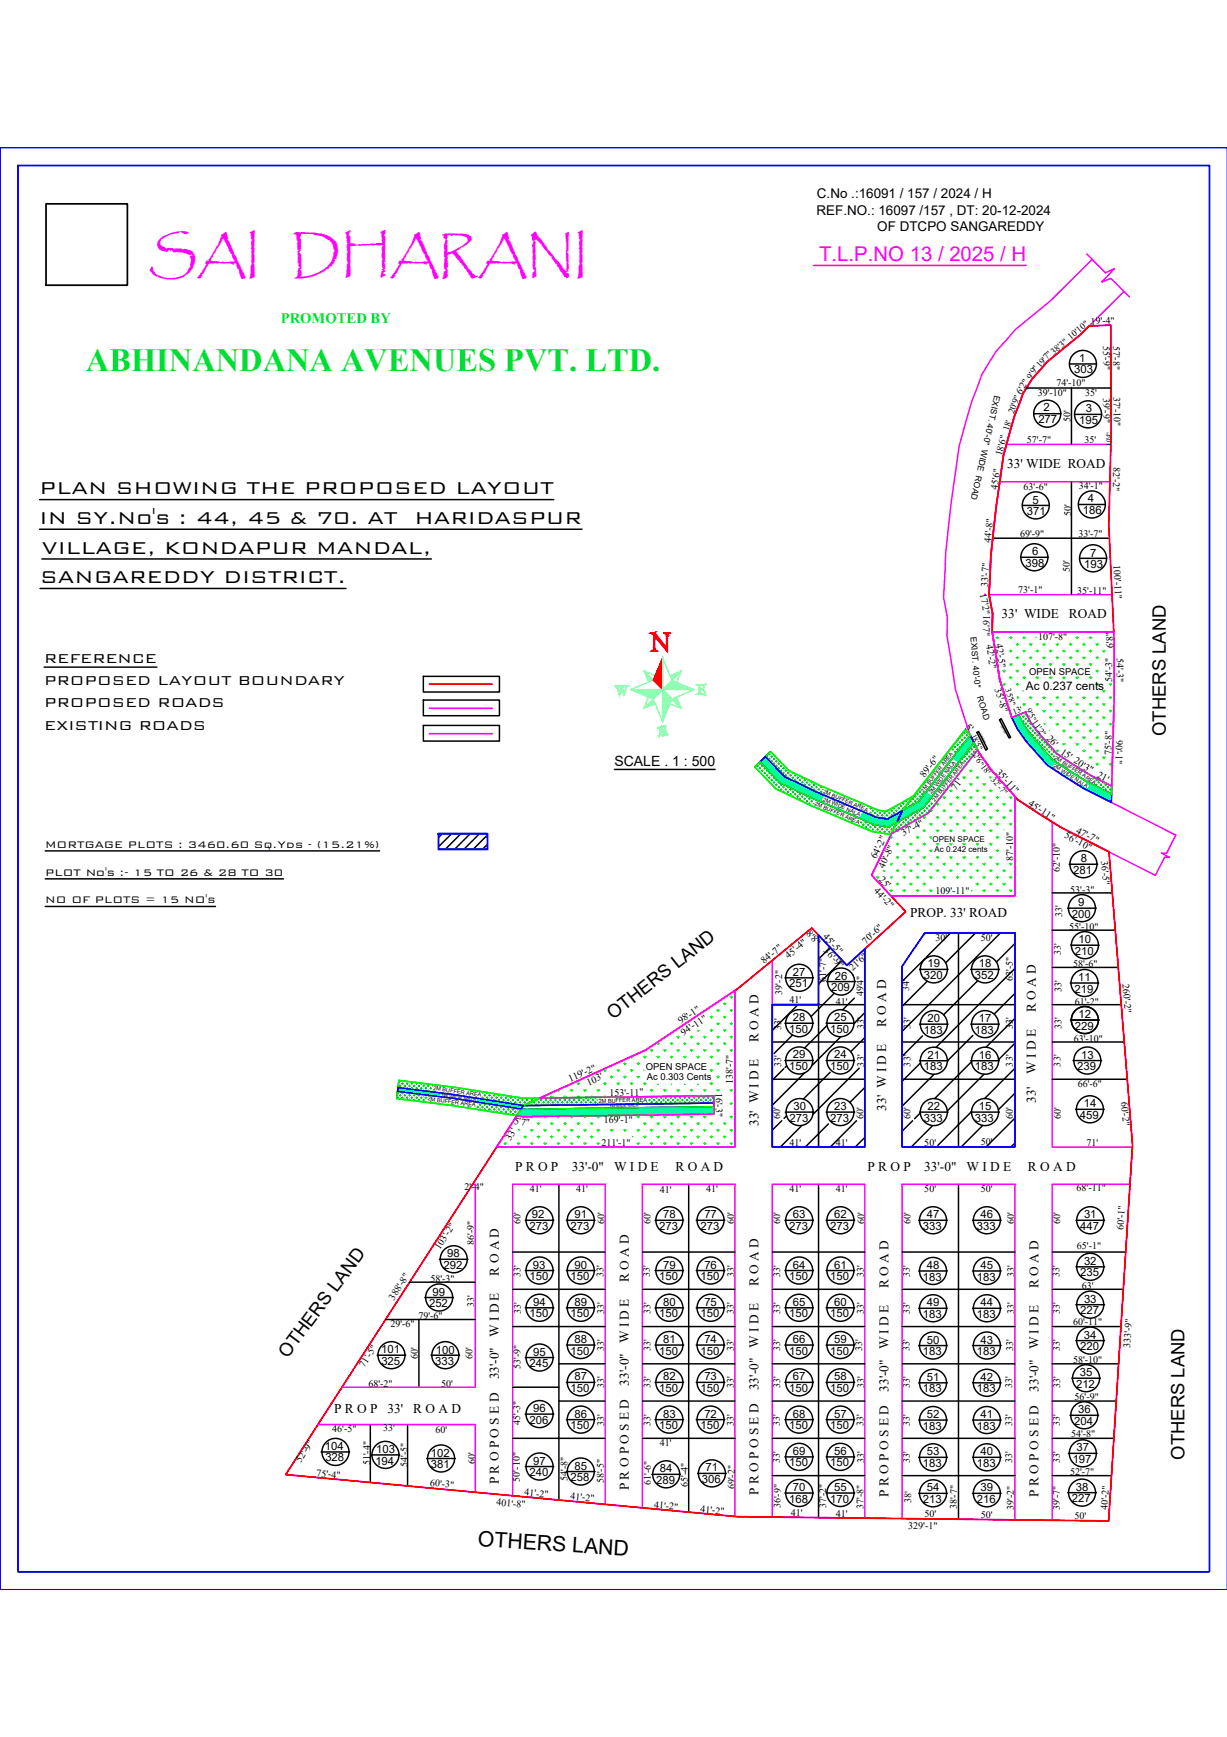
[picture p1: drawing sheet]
<svg xmlns="http://www.w3.org/2000/svg" width="210mm" height="297mm" viewBox="0 0 210 297" stroke-linecap="round" stroke-linejoin="round" font-family="sans-serif">
<defs><g id="words">
<text font-size="8.5" fill="#f0f" x="25.5" y="46.4">SAI DHARANI</text>
<text font-size="5.6" fill="#00dd37" x="14.7" y="63.4">ABHINANDANA AVENUES PVT. LTD.</text>
<g font-size="3.9">
<text x="6.8" y="84.5">PLAN SHOWING THE PROPOSED LAYOUT</text>
<text x="6.8" y="89.6">IN SY.No's : 44, 45 &amp; 70. AT</text>
<text x="70.9" y="89.6">HARIDASPUR</text>
<text x="7.2" y="94.7">VILLAGE, KONDAPUR MANDAL,</text>
<text x="6.9" y="99.7">SANGAREDDY DISTRICT.</text>
</g>
<text font-size="3.6" x="81.7" y="264.4" transform="rotate(4 81.7 264.4)">OTHERS LAND</text>
<text font-size="3.5" fill="#f0f" x="140.1" y="44.7">T.L.P.NO 13 / 2025 / H</text>
<g font-size="3.2">
<text x="199.4" y="125.9" transform="rotate(-90 199.4 125.9)">OTHERS LAND</text>
<text x="104.9" y="174.5" transform="rotate(-38 104.9 174.5)">OTHERS LAND</text>
<text x="49.2" y="232.4" transform="rotate(-53 49.2 232.4)">OTHERS LAND</text>
<text x="202.6" y="249.6" transform="rotate(-90 202.6 249.6)">OTHERS LAND</text>
</g>
<g font-size="2.9">
<text x="7.6" y="113.4">REFERENCE</text>
<text x="7.6" y="117.2">PROPOSED LAYOUT BOUNDARY</text>
<text x="7.6" y="121">PROPOSED ROADS</text>
<text x="7.6" y="124.8">EXISTING ROADS</text>
</g>
<text font-size="2.5" fill="#00dd37" x="48" y="55.2">PROMOTED BY</text>
<text font-size="2.4" x="105.1" y="131.1">SCALE . 1 : 500</text>
<g font-size="2.3">
<text x="139.8" y="33.9">C.No .:16091 / 157 / 2024 / H</text>
<text x="139.7" y="36.7">REF.NO.: 16097 /157 , DT: 20-12-2024</text>
<text x="150.1" y="39.5">OF DTCPO SANGAREDDY</text>
<text x="172.3" y="80.1">33' WIDE ROAD</text>
<text x="171.4" y="105.7">33' WIDE</text>
<text x="182.9" y="105.7">ROAD</text>
<text x="155.7" y="156.9">PROP. 33' ROAD</text>
<text x="177.2" y="173.1" transform="rotate(-90 177.2 173.1)">R O A D</text>
<text x="129.8" y="178.2" transform="rotate(-90 129.8 178.2)">R O A D</text>
<text x="151.6" y="175.6" transform="rotate(-90 151.6 175.6)">R O A D</text>
<text x="177.2" y="183.6" transform="rotate(-90 177.2 183.6)">W I D E</text>
<text x="151.6" y="189.9" transform="rotate(-90 151.6 189.9)">33' W I D E</text>
<text x="177.2" y="188.6" transform="rotate(-90 177.2 188.6)">33'</text>
<text x="129.8" y="192.5" transform="rotate(-90 129.8 192.5)">33' W I D E</text>
<text x="88.1" y="200.2">P R O P</text>
<text x="97.8" y="200.2">33'-0&quot;</text>
<text x="105" y="200.2">W I D E</text>
<text x="115.6" y="200.2">R O A D</text>
<text x="148.4" y="200.2">P R O P</text>
<text x="158.1" y="200.2">33'-0&quot;</text>
<text x="165.3" y="200.2">W I D E</text>
<text x="175.8" y="200.2">R O A D</text>
<text x="85.3" y="218.2" transform="rotate(-90 85.3 218.2)">R O A D</text>
<text x="107.6" y="219.2" transform="rotate(-90 107.6 219.2)">R O A D</text>
<text x="129.8" y="220" transform="rotate(-90 129.8 220)">R O A D</text>
<text x="152" y="220.2" transform="rotate(-90 152 220.2)">R O A D</text>
<text x="177.7" y="220.2" transform="rotate(-90 177.7 220.2)">R O A D</text>
<text x="85.3" y="228.7" transform="rotate(-90 85.3 228.7)">W I D E</text>
<text x="107.6" y="229.7" transform="rotate(-90 107.6 229.7)">W I D E</text>
<text x="129.8" y="230.5" transform="rotate(-90 129.8 230.5)">W I D E</text>
<text x="152" y="230.8" transform="rotate(-90 152 230.8)">W I D E</text>
<text x="177.7" y="230.8" transform="rotate(-90 177.7 230.8)">W I D E</text>
<text x="85.3" y="235.9" transform="rotate(-90 85.3 235.9)">33'-0&quot;</text>
<text x="107.6" y="236.9" transform="rotate(-90 107.6 236.9)">33'-0&quot;</text>
<text x="129.8" y="237.7" transform="rotate(-90 129.8 237.7)">33'-0&quot;</text>
<text x="152" y="238" transform="rotate(-90 152 238)">33'-0&quot;</text>
<text x="177.7" y="238" transform="rotate(-90 177.7 238)">33'-0&quot;</text>
<text x="57.2" y="241.6">P R O P</text>
<text x="66.3" y="241.6">33'</text>
<text x="70.7" y="241.6">R O A D</text>
<text x="85.3" y="253.8" transform="rotate(-90 85.3 253.8)">P R O P O S E D</text>
<text x="107.6" y="254.9" transform="rotate(-90 107.6 254.9)">P R O P O S E D</text>
<text x="129.8" y="255.7" transform="rotate(-90 129.8 255.7)">P R O P O S E D</text>
<text x="152" y="255.9" transform="rotate(-90 152 255.9)">P R O P O S E D</text>
<text x="177.7" y="255.9" transform="rotate(-90 177.7 255.9)">P R O P O S E D</text>
</g>
<g font-size="2.2">
<text x="7.7" y="145">MORTGAGE PLOTS : 3460.60 Sq.Yds - (15.21%)</text>
<text x="7.7" y="149.8">PLOT No's :- 15 TO 26 &amp; 28 TO 30</text>
<text x="7.7" y="154.5">NO OF PLOTS = 15 NO's</text>
</g>
<text font-size="2" x="175.5" y="117.9">Ac 0.237 cents</text>
<g font-size="1.9">
<text x="183.7" y="63.9">303</text>
<text x="184.6" y="61.9">1</text>
<text x="178.5" y="70.3">2</text>
<text x="185.8" y="70.5">3</text>
<text x="177.6" y="72.4">277</text>
<text x="184.6" y="72.5">195</text>
<text x="175.7" y="88.1">371</text>
<text x="176.6" y="86.1">5</text>
<text x="185.3" y="87.9">186</text>
<text x="186.1" y="85.8">4</text>
<text x="176.6" y="94.8">6</text>
<text x="186.5" y="95.2">7</text>
<text x="175.4" y="96.9">398</text>
<text x="185.5" y="97.1">193</text>
<text x="183.6" y="149.4">281</text>
<text x="184.9" y="147.4">8</text>
<text x="184.4" y="154.9">9</text>
<text x="183.4" y="156.9">200</text>
<text x="184.5" y="161.3">10</text>
<text x="135.6" y="166.9">27</text>
<text x="142.8" y="167.5">26</text>
<text x="158" y="167.4">320</text>
<text x="158.7" y="165.4">19</text>
<text x="166.8" y="167.4">352</text>
<text x="167.4" y="165.4">18</text>
<text x="183.9" y="163.3">210</text>
<text x="184.5" y="167.8">11</text>
<text x="135" y="168.8">251</text>
<text x="142.2" y="169.5">209</text>
<text x="183.8" y="169.7">219</text>
<text x="135" y="176.6">150</text>
<text x="135.6" y="174.6">28</text>
<text x="142" y="176.6">150</text>
<text x="142.7" y="174.6">25</text>
<text x="158" y="176.8">183</text>
<text x="158.7" y="174.8">20</text>
<text x="166.8" y="176.8">183</text>
<text x="167.4" y="174.8">17</text>
<text x="183.9" y="176.1">229</text>
<text x="184.5" y="174.1">12</text>
<text x="135" y="183">150</text>
<text x="135.6" y="181">29</text>
<text x="142" y="183">150</text>
<text x="142.7" y="181">24</text>
<text x="158" y="183">183</text>
<text x="158.7" y="181">21</text>
<text x="166.8" y="183">183</text>
<text x="167.4" y="181">16</text>
<text x="184.3" y="183">239</text>
<text x="184.9" y="181">13</text>
<text x="135.1" y="191.8">273</text>
<text x="135.7" y="189.8">30</text>
<text x="142" y="191.8">273</text>
<text x="142.7" y="189.8">23</text>
<text x="158" y="191.8">333</text>
<text x="158.7" y="189.8">22</text>
<text x="166.8" y="191.8">333</text>
<text x="167.4" y="189.8">15</text>
<text x="184.7" y="191.3">459</text>
<text x="185.4" y="189.4">14</text>
<text x="91" y="208.4">92</text>
<text x="98.3" y="208.3">91</text>
<text x="113.4" y="208.3">78</text>
<text x="120.5" y="208.3">77</text>
<text x="135.6" y="208.3">63</text>
<text x="142.7" y="208.3">62</text>
<text x="158.5" y="208.3">47</text>
<text x="167.8" y="208.3">46</text>
<text x="185.4" y="208.3">31</text>
<text x="76.5" y="215">98</text>
<text x="90.6" y="210.3">273</text>
<text x="97.6" y="210.3">273</text>
<text x="112.8" y="210.3">273</text>
<text x="119.8" y="210.3">273</text>
<text x="135" y="210.3">273</text>
<text x="142" y="210.3">273</text>
<text x="157.9" y="210.3">333</text>
<text x="167.1" y="210.3">333</text>
<text x="184.8" y="210.3">447</text>
<text x="74" y="221.6">99</text>
<text x="75.9" y="217">292</text>
<text x="90.6" y="218.9">150</text>
<text x="91.2" y="217">93</text>
<text x="97.6" y="218.9">150</text>
<text x="98.3" y="216.9">90</text>
<text x="112.8" y="218.9">150</text>
<text x="113.4" y="216.9">79</text>
<text x="119.8" y="218.9">150</text>
<text x="120.5" y="216.9">76</text>
<text x="135" y="218.9">150</text>
<text x="135.6" y="216.9">64</text>
<text x="142" y="218.9">150</text>
<text x="142.7" y="216.9">61</text>
<text x="157.9" y="219">183</text>
<text x="158.5" y="217">48</text>
<text x="167.1" y="219">183</text>
<text x="167.8" y="217">45</text>
<text x="184.8" y="218.3">235</text>
<text x="185.4" y="216.3">32</text>
<text x="73.4" y="223.5">252</text>
<text x="90.6" y="225.3">150</text>
<text x="91.2" y="223.3">94</text>
<text x="97.6" y="225.3">150</text>
<text x="98.3" y="223.3">89</text>
<text x="112.8" y="225.3">150</text>
<text x="113.4" y="223.3">80</text>
<text x="119.8" y="225.3">150</text>
<text x="120.5" y="223.3">75</text>
<text x="135" y="225.3">150</text>
<text x="135.6" y="223.3">65</text>
<text x="142" y="225.3">150</text>
<text x="142.7" y="223.3">60</text>
<text x="157.9" y="225.4">183</text>
<text x="158.5" y="223.4">49</text>
<text x="167.1" y="225.4">183</text>
<text x="167.8" y="223.4">44</text>
<text x="184.8" y="224.7">227</text>
<text x="185.4" y="222.8">33</text>
<text x="65.2" y="231.4">101</text>
<text x="65.2" y="233.4">325</text>
<text x="74.5" y="233.4">333</text>
<text x="74.5" y="231.5">100</text>
<text x="90.6" y="233.8">245</text>
<text x="91.2" y="231.8">95</text>
<text x="97.6" y="231.7">150</text>
<text x="98.3" y="229.7">88</text>
<text x="112.8" y="231.7">150</text>
<text x="113.4" y="229.7">81</text>
<text x="119.8" y="231.7">150</text>
<text x="120.5" y="229.7">74</text>
<text x="135" y="231.7">150</text>
<text x="135.6" y="229.7">66</text>
<text x="142" y="231.7">150</text>
<text x="142.7" y="229.7">59</text>
<text x="157.9" y="231.7">183</text>
<text x="158.5" y="229.8">50</text>
<text x="167.1" y="231.7">183</text>
<text x="167.8" y="229.8">43</text>
<text x="184.8" y="230.9">220</text>
<text x="185.4" y="228.9">34</text>
<text x="97.6" y="238">150</text>
<text x="98.3" y="236">87</text>
<text x="112.8" y="238">150</text>
<text x="113.4" y="236">82</text>
<text x="119.8" y="238">150</text>
<text x="120.5" y="236">73</text>
<text x="135" y="238">150</text>
<text x="135.6" y="236">67</text>
<text x="142" y="238">150</text>
<text x="142.7" y="236">58</text>
<text x="157.9" y="238.1">183</text>
<text x="158.5" y="236.1">51</text>
<text x="167.1" y="238.1">183</text>
<text x="167.8" y="236.1">42</text>
<text x="184.1" y="237.3">212</text>
<text x="184.7" y="235.3">35</text>
<text x="90.6" y="243.5">206</text>
<text x="91.2" y="241.5">96</text>
<text x="97.6" y="244.4">150</text>
<text x="98.3" y="242.4">86</text>
<text x="112.8" y="244.4">150</text>
<text x="113.4" y="242.4">83</text>
<text x="119.8" y="244.4">150</text>
<text x="120.5" y="242.4">72</text>
<text x="135" y="244.4">150</text>
<text x="135.6" y="242.4">68</text>
<text x="142" y="244.4">150</text>
<text x="142.7" y="242.4">57</text>
<text x="157.9" y="244.5">183</text>
<text x="158.5" y="242.5">52</text>
<text x="167.1" y="244.5">183</text>
<text x="167.8" y="242.5">41</text>
<text x="183.8" y="243.7">204</text>
<text x="184.4" y="241.7">36</text>
<text x="55.6" y="248">104</text>
<text x="55.7" y="249.9">328</text>
<text x="64.2" y="250.4">194</text>
<text x="64.3" y="248.5">103</text>
<text x="73.7" y="249.1">102</text>
<text x="73.7" y="251">381</text>
<text x="91.2" y="250.4">97</text>
<text x="98.3" y="251.3">85</text>
<text x="112.9" y="251.8">84</text>
<text x="120.7" y="251.6">71</text>
<text x="135" y="250.8">150</text>
<text x="135.6" y="248.8">69</text>
<text x="142" y="250.8">150</text>
<text x="142.7" y="248.8">56</text>
<text x="157.9" y="250.9">183</text>
<text x="158.5" y="248.9">53</text>
<text x="167.1" y="250.9">183</text>
<text x="167.8" y="248.9">40</text>
<text x="183.5" y="250.2">197</text>
<text x="184.2" y="248.2">37</text>
<text x="90.6" y="252.4">240</text>
<text x="97.6" y="253.3">258</text>
<text x="112.2" y="253.8">289</text>
<text x="120.1" y="253.6">306</text>
<text x="135" y="256.9">168</text>
<text x="135.6" y="255">70</text>
<text x="142" y="256.9">170</text>
<text x="142.7" y="255">55</text>
<text x="157.9" y="257">213</text>
<text x="158.5" y="255">54</text>
<text x="167.1" y="257">216</text>
<text x="167.8" y="255">39</text>
<text x="183.4" y="256.9">227</text>
<text x="184" y="254.9">38</text>
</g>
<g font-size="1.7">
<text x="186.6" y="55.5" transform="rotate(-3 186.6 55.5)">19'-4&quot;</text>
<text x="188.7" y="59.1" transform="rotate(90 188.7 59.1)">55'-9&quot;</text>
<text x="190.4" y="59.1" transform="rotate(90 190.4 59.1)">57'-8&quot;</text>
<text x="174.7" y="67.5" transform="rotate(-59 174.7 67.5)">6'2&quot;</text>
<text x="177.5" y="67.8">39'-10&quot;</text>
<text x="180.7" y="66">74'-10&quot;</text>
<text x="185.7" y="67.6">35'</text>
<text x="188.7" y="68.1" transform="rotate(90 188.7 68.1)">39'-9&quot;</text>
<text x="190.5" y="67.9" transform="rotate(90 190.5 67.9)">37'-10&quot;</text>
<text x="175.7" y="75.7">57'-7&quot;</text>
<text x="183.1" y="72.2" transform="rotate(-90 183.1 72.2)">50'</text>
<text x="185.5" y="75.8">35'</text>
<text x="170.6" y="83.8" transform="rotate(-82 170.6 83.8)">45'6&quot;</text>
<text x="171.4" y="78.1" transform="rotate(-75 171.4 78.1)">18'6&quot;</text>
<text x="175.1" y="83.7">63'-6&quot;</text>
<text x="184.5" y="83.6">34'-1&quot;</text>
<text x="190.5" y="79.9" transform="rotate(91 190.5 79.9)">82'-2&quot;</text>
<text x="183.3" y="88.2" transform="rotate(-90 183.3 88.2)">50'</text>
<text x="169.5" y="92.8" transform="rotate(-84 169.5 92.8)">44'-8&quot;</text>
<text x="174.5" y="91.8">69'-9&quot;</text>
<text x="184.5" y="91.9">33'-7&quot;</text>
<text x="167.6" y="101.6" transform="rotate(79 167.6 101.6)">17'2&quot;</text>
<text x="169" y="100.4" transform="rotate(-87 169 100.4)">33'-7&quot;</text>
<text x="174.2" y="101.4">73'-1&quot;</text>
<text x="183" y="97.9" transform="rotate(-90 183 97.9)">50'</text>
<text x="184.3" y="101.7">35'-11&quot;</text>
<text x="190.5" y="96.6" transform="rotate(87 190.5 96.6)">100'-11&quot;</text>
<text x="168.2" y="105.2" transform="rotate(91 168.2 105.2)">16'7&quot;</text>
<text x="168.7" y="110.3" transform="rotate(81 168.7 110.3)">42'-2&quot;</text>
<text x="170.4" y="110.1" transform="rotate(81 170.4 110.1)">42'-5&quot;</text>
<text x="177.6" y="109.4">107'-8&quot;</text>
<text x="190.5" y="110.8" transform="rotate(-93 190.5 110.8)">6'8&quot;</text>
<text x="191.1" y="112.5" transform="rotate(90 191.1 112.5)">54'-3&quot;</text>
<text x="170.1" y="117.9" transform="rotate(72 170.1 117.9)">35'-8&quot;</text>
<text x="190.2" y="116.6" transform="rotate(-90 190.2 116.6)">54'-3&quot;</text>
<text x="165.1" y="124.5" transform="rotate(41 165.1 124.5)">5'</text>
<text x="179" y="126.3" transform="rotate(49 179 126.3)">26'</text>
<text x="181.3" y="128.9" transform="rotate(34 181.3 128.9)">15'</text>
<text x="183.6" y="130.4" transform="rotate(32 183.6 130.4)">20'3&quot;</text>
<text x="190.1" y="129.2" transform="rotate(-88 190.1 129.2)">75'-8&quot;</text>
<text x="190.9" y="126.5" transform="rotate(92 190.9 126.5)">90'-1&quot;</text>
<text x="158.2" y="133" transform="rotate(-52 158.2 133)">89'-6&quot;</text>
<text x="163.5" y="135.3" transform="rotate(-52 163.5 135.3)">71'</text>
<text x="170.3" y="132.1" transform="rotate(48 170.3 132.1)">35'-11&quot;</text>
<text x="175.8" y="137.7" transform="rotate(33 175.8 137.7)">45'-11&quot;</text>
<text x="187.6" y="132.9" transform="rotate(27 187.6 132.9)">21'</text>
<text x="154.5" y="143" transform="rotate(-29 154.5 143)">37'-4&quot;</text>
<text x="182" y="143.2" transform="rotate(28 182 143.2)">56'-10&quot;</text>
<text x="184" y="142.4" transform="rotate(27 184 142.4)">47'-7&quot;</text>
<text x="149.9" y="146.9" transform="rotate(-64 149.9 146.9)">64'-2&quot;</text>
<text x="151.2" y="148.6" transform="rotate(-64 151.2 148.6)">40'-8&quot;</text>
<text x="173.3" y="147.2" transform="rotate(-90 173.3 147.2)">87'-10&quot;</text>
<text x="181.3" y="149.1" transform="rotate(-90 181.3 149.1)">62'-10&quot;</text>
<text x="188.4" y="147.3" transform="rotate(85 188.4 147.3)">36'-5&quot;</text>
<text x="149.4" y="152.4" transform="rotate(47 149.4 152.4)">44'-2&quot;</text>
<text x="150.3" y="150.5" transform="rotate(47 150.3 150.5)">25'</text>
<text x="160" y="152.8">109'-11&quot;</text>
<text x="183.1" y="152.7">53'-3&quot;</text>
<text x="137.8" y="159.7" transform="rotate(47 137.8 159.7)">8'8&quot;</text>
<text x="140.7" y="160.2" transform="rotate(47 140.7 160.2)">45'-5&quot;</text>
<text x="148.1" y="161.6" transform="rotate(-42 148.1 161.6)">70'-6&quot;</text>
<text x="160.1" y="160.9">30'</text>
<text x="167.8" y="161">50'</text>
<text x="181.7" y="156.9" transform="rotate(-90 181.7 156.9)">33'</text>
<text x="182.9" y="159">55'-10&quot;</text>
<text x="130.7" y="164.9" transform="rotate(-39 130.7 164.9)">84'-7&quot;</text>
<text x="134.9" y="164" transform="rotate(-39 134.9 164)">45'-4&quot;</text>
<text x="140.8" y="162.7" transform="rotate(47 140.8 162.7)">36'-9&quot;</text>
<text x="141.4" y="167.9" transform="rotate(-90 141.4 167.9)">61'-7&quot;</text>
<text x="145.9" y="166.1" transform="rotate(-42 145.9 166.1)">21'6&quot;</text>
<text x="173.2" y="167.7" transform="rotate(-90 173.2 167.7)">63'-5&quot;</text>
<text x="181.5" y="163.3" transform="rotate(-90 181.5 163.3)">33'</text>
<text x="183.6" y="165.4">58'-6&quot;</text>
<text x="133.8" y="170.1" transform="rotate(-90 133.8 170.1)">39'-2&quot;</text>
<text x="135.1" y="171.6">41'</text>
<text x="143" y="171.8">41'</text>
<text x="147.7" y="170.4" transform="rotate(-90 147.7 170.4)">49'4&quot;</text>
<text x="155.5" y="169.5" transform="rotate(-90 155.5 169.5)">34'</text>
<text x="181.6" y="169.6" transform="rotate(-90 181.6 169.6)">33'</text>
<text x="183.9" y="171.8">61'-2&quot;</text>
<text x="192" y="168.2" transform="rotate(85 192 168.2)">260'-2&quot;</text>
<text x="116.4" y="175.1" transform="rotate(-34 116.4 175.1)">98'-1&quot;</text>
<text x="116.9" y="177.2" transform="rotate(-34 116.9 177.2)">94'-11&quot;</text>
<text x="133.7" y="176.1" transform="rotate(-90 133.7 176.1)">33'</text>
<text x="147.8" y="176" transform="rotate(-90 147.8 176)">33'</text>
<text x="155.8" y="176" transform="rotate(-90 155.8 176)">33'</text>
<text x="173.2" y="176" transform="rotate(-90 173.2 176)">33'</text>
<text x="181.6" y="176" transform="rotate(-90 181.6 176)">33'</text>
<text x="183.7" y="178.2">63'-10&quot;</text>
<text x="97.5" y="185" transform="rotate(-24 97.5 185)">119'-2&quot;</text>
<text x="100.7" y="185.6" transform="rotate(-24 100.7 185.6)">103'</text>
<text x="125.4" y="185.3" transform="rotate(-90 125.4 185.3)">138'-7&quot;</text>
<text x="133.7" y="182.5" transform="rotate(-90 133.7 182.5)">33'</text>
<text x="147.8" y="182.4" transform="rotate(-90 147.8 182.4)">33'</text>
<text x="155.8" y="182.4" transform="rotate(-90 155.8 182.4)">33'</text>
<text x="173.2" y="182.4" transform="rotate(-90 173.2 182.4)">33'</text>
<text x="181.4" y="182.4" transform="rotate(-90 181.4 182.4)">33'</text>
<text x="184.4" y="185.9">66'-6&quot;</text>
<text x="104.3" y="187.4" transform="rotate(-1 104.3 187.4)">153'-11&quot;</text>
<text x="122.4" y="186.8" transform="rotate(89 122.4 186.8)">16'-3&quot;</text>
<text x="133.5" y="191.4" transform="rotate(-90 133.5 191.4)">60'</text>
<text x="147.7" y="191.4" transform="rotate(-90 147.7 191.4)">60'</text>
<text x="155.8" y="191.4" transform="rotate(-90 155.8 191.4)">60'</text>
<text x="173.2" y="191.4" transform="rotate(-90 173.2 191.4)">60'</text>
<text x="181.5" y="191.4" transform="rotate(-90 181.5 191.4)">60'</text>
<text x="191.8" y="188.4" transform="rotate(86 191.8 188.4)">60'-2&quot;</text>
<text x="87.3" y="195.1" transform="rotate(-57 87.3 195.1)">33'</text>
<text x="87.9" y="192.1" transform="rotate(9 87.9 192.1)">5'7&quot;</text>
<text x="102.9" y="196">211'-1&quot;</text>
<text x="103.3" y="192" transform="rotate(-1 103.3 192)">169'-1&quot;</text>
<text x="135.1" y="195.9">41'</text>
<text x="143" y="195.9">41'</text>
<text x="158.1" y="195.9">50'</text>
<text x="167.8" y="195.8">50'</text>
<text x="185.9" y="196">71'</text>
<text x="79.5" y="203.5">2'-4&quot;</text>
<text x="90.6" y="203.9">41'</text>
<text x="98.6" y="203.8">41'</text>
<text x="112.9" y="203.9">41'</text>
<text x="120.8" y="203.9">41'</text>
<text x="135.1" y="203.9">41'</text>
<text x="143" y="203.8">41'</text>
<text x="158.1" y="203.9">50'</text>
<text x="167.8" y="203.8">50'</text>
<text x="184.2" y="203.7">68'-11&quot;</text>
<text x="89" y="209.3" transform="rotate(-90 89 209.3)">60'</text>
<text x="103.4" y="209.3" transform="rotate(-90 103.4 209.3)">60'</text>
<text x="111.3" y="209.3" transform="rotate(-90 111.3 209.3)">60'</text>
<text x="125.6" y="209.3" transform="rotate(-90 125.6 209.3)">60'</text>
<text x="133.5" y="209.3" transform="rotate(-90 133.5 209.3)">60'</text>
<text x="147.9" y="209.3" transform="rotate(-90 147.9 209.3)">60'</text>
<text x="155.7" y="209.3" transform="rotate(-90 155.7 209.3)">60'</text>
<text x="173.5" y="209.3" transform="rotate(-90 173.5 209.3)">60'</text>
<text x="181.3" y="209.3" transform="rotate(-90 181.3 209.3)">60'</text>
<text x="75.2" y="213.8" transform="rotate(-57 75.2 213.8)">103'-2&quot;</text>
<text x="81.1" y="213" transform="rotate(-90 81.1 213)">86'-9&quot;</text>
<text x="184.2" y="213.5">65'-1&quot;</text>
<text x="192.2" y="210.3" transform="rotate(-86 192.2 210.3)">60'-1&quot;</text>
<text x="73.6" y="219.2">58'-3&quot;</text>
<text x="89" y="218.3" transform="rotate(-90 89 218.3)">33'</text>
<text x="103.3" y="218.3" transform="rotate(-90 103.3 218.3)">33'</text>
<text x="111.2" y="218.3" transform="rotate(-90 111.2 218.3)">33'</text>
<text x="125.6" y="218.3" transform="rotate(-90 125.6 218.3)">33'</text>
<text x="133.4" y="218.3" transform="rotate(-90 133.4 218.3)">33'</text>
<text x="147.8" y="218.3" transform="rotate(-90 147.8 218.3)">33'</text>
<text x="155.6" y="218.3" transform="rotate(-90 155.6 218.3)">33'</text>
<text x="173.5" y="218.3" transform="rotate(-90 173.5 218.3)">33'</text>
<text x="181.3" y="218.3" transform="rotate(-90 181.3 218.3)">33'</text>
<text x="185.1" y="220.4">63'</text>
<text x="66.8" y="227">29'-6&quot;</text>
<text x="67.4" y="222.4" transform="rotate(-57 67.4 222.4)">388'-8&quot;</text>
<text x="71.6" y="225.6">79'-6&quot;</text>
<text x="81.1" y="223.5" transform="rotate(-90 81.1 223.5)">33'</text>
<text x="89.1" y="224.7" transform="rotate(-90 89.1 224.7)">33'</text>
<text x="103.4" y="224.7" transform="rotate(-90 103.4 224.7)">33'</text>
<text x="111.3" y="224.7" transform="rotate(-90 111.3 224.7)">33'</text>
<text x="125.5" y="224.7" transform="rotate(-90 125.5 224.7)">33'</text>
<text x="133.5" y="224.7" transform="rotate(-90 133.5 224.7)">33'</text>
<text x="147.8" y="224.7" transform="rotate(-90 147.8 224.7)">33'</text>
<text x="155.7" y="224.7" transform="rotate(-90 155.7 224.7)">33'</text>
<text x="173.5" y="224.7" transform="rotate(-90 173.5 224.7)">33'</text>
<text x="181.3" y="224.7" transform="rotate(-90 181.3 224.7)">33'</text>
<text x="183.6" y="226.7">60'-11&quot;</text>
<text x="62.3" y="233.9" transform="rotate(-57 62.3 233.9)">71'-5&quot;</text>
<text x="71.5" y="232.4" transform="rotate(-90 71.5 232.4)">60'</text>
<text x="80.8" y="232.4" transform="rotate(-90 80.8 232.4)">60'</text>
<text x="103.4" y="231" transform="rotate(-90 103.4 231)">33'</text>
<text x="111.3" y="231" transform="rotate(-90 111.3 231)">33'</text>
<text x="125.5" y="231" transform="rotate(-90 125.5 231)">33'</text>
<text x="133.4" y="231" transform="rotate(-90 133.4 231)">33'</text>
<text x="147.5" y="231" transform="rotate(-90 147.5 231)">33'</text>
<text x="155.6" y="231" transform="rotate(-90 155.6 231)">33'</text>
<text x="173.3" y="231" transform="rotate(-90 173.3 231)">33'</text>
<text x="181.3" y="231" transform="rotate(-90 181.3 231)">33'</text>
<text x="183.6" y="233">58'-10&quot;</text>
<text x="193.3" y="230.5" transform="rotate(-86 193.3 230.5)">333'-9&quot;</text>
<text x="63" y="237.2">68'-2&quot;</text>
<text x="75.5" y="237.2">50'</text>
<text x="89" y="234.1" transform="rotate(-90 89 234.1)">53'-9&quot;</text>
<text x="103.4" y="237.4" transform="rotate(-90 103.4 237.4)">33'</text>
<text x="111.3" y="237.4" transform="rotate(-90 111.3 237.4)">33'</text>
<text x="125.5" y="237.4" transform="rotate(-90 125.5 237.4)">33'</text>
<text x="133.5" y="237.4" transform="rotate(-90 133.5 237.4)">33'</text>
<text x="147.8" y="237.4" transform="rotate(-90 147.8 237.4)">33'</text>
<text x="155.7" y="237.4" transform="rotate(-90 155.7 237.4)">33'</text>
<text x="173.2" y="237.4" transform="rotate(-90 173.2 237.4)">33'</text>
<text x="181.4" y="237.4" transform="rotate(-90 181.4 237.4)">33'</text>
<text x="183.8" y="239.4">56'-9&quot;</text>
<text x="56.8" y="244.9">46'-5&quot;</text>
<text x="65.5" y="244.7">33'</text>
<text x="74.5" y="245">60'</text>
<text x="89" y="243.6" transform="rotate(-90 89 243.6)">45'-3&quot;</text>
<text x="103.4" y="243.8" transform="rotate(-90 103.4 243.8)">33'</text>
<text x="111.3" y="243.8" transform="rotate(-90 111.3 243.8)">33'</text>
<text x="125.5" y="243.8" transform="rotate(-90 125.5 243.8)">33'</text>
<text x="133.4" y="243.8" transform="rotate(-90 133.4 243.8)">33'</text>
<text x="147.7" y="243.8" transform="rotate(-90 147.7 243.8)">33'</text>
<text x="155.7" y="243.8" transform="rotate(-90 155.7 243.8)">33'</text>
<text x="173.2" y="243.8" transform="rotate(-90 173.2 243.8)">33'</text>
<text x="181.3" y="243.8" transform="rotate(-90 181.3 243.8)">33'</text>
<text x="183.2" y="245.8">54'-8&quot;</text>
<text x="51.5" y="250.2" transform="rotate(-57 51.5 250.2)">52'-9&quot;</text>
<text x="63.3" y="250.6" transform="rotate(-90 63.3 250.6)">51'-4&quot;</text>
<text x="69.7" y="250.9" transform="rotate(-90 69.7 250.9)">54'-5&quot;</text>
<text x="81.3" y="250.4" transform="rotate(-90 81.3 250.4)">60'</text>
<text x="112.9" y="247.3">41'</text>
<text x="133.4" y="250.2" transform="rotate(-90 133.4 250.2)">33'</text>
<text x="147.8" y="250.2" transform="rotate(-90 147.8 250.2)">33'</text>
<text x="155.7" y="250.2" transform="rotate(-90 155.7 250.2)">33'</text>
<text x="173.2" y="250.2" transform="rotate(-90 173.2 250.2)">33'</text>
<text x="181.3" y="250.1" transform="rotate(-90 181.3 250.1)">33'</text>
<text x="54.1" y="252.5" transform="rotate(5 54.1 252.5)">75'-4&quot;</text>
<text x="73.5" y="254.1" transform="rotate(5 73.5 254.1)">60'-3&quot;</text>
<text x="84.9" y="257.4" transform="rotate(5 84.9 257.4)">401'-8&quot;</text>
<text x="88.9" y="253.4" transform="rotate(-90 88.9 253.4)">50'-10&quot;</text>
<text x="89.7" y="255.7" transform="rotate(5 89.7 255.7)">41'-2&quot;</text>
<text x="97.1" y="253.3" transform="rotate(-90 97.1 253.3)">54'-8&quot;</text>
<text x="97.5" y="256.4" transform="rotate(5 97.5 256.4)">41'-2&quot;</text>
<text x="103.3" y="253.7" transform="rotate(-90 103.3 253.7)">58'-5&quot;</text>
<text x="111.3" y="254" transform="rotate(-90 111.3 254)">61'-6&quot;</text>
<text x="111.9" y="257.8" transform="rotate(5 111.9 257.8)">41'-2&quot;</text>
<text x="117.7" y="254.3" transform="rotate(-90 117.7 254.3)">65'-4&quot;</text>
<text x="125.7" y="254.7" transform="rotate(-90 125.7 254.7)">69'-2&quot;</text>
<text x="133.5" y="258" transform="rotate(-89 133.5 258)">36'-9&quot;</text>
<text x="141.3" y="257.9" transform="rotate(-90 141.3 257.9)">37'-2&quot;</text>
<text x="155.9" y="257" transform="rotate(-89 155.9 257)">38'</text>
<text x="183" y="252.2">52'-7&quot;</text>
<text x="119.8" y="258.6" transform="rotate(5 119.8 258.6)">41'-2&quot;</text>
<text x="135.3" y="259.2" transform="rotate(1 135.3 259.2)">41'</text>
<text x="143" y="259.4" transform="rotate(1 143 259.4)">41'</text>
<text x="147.7" y="258.1" transform="rotate(-90 147.7 258.1)">37'-8&quot;</text>
<text x="155.4" y="261.5" transform="rotate(1 155.4 261.5)">329'-1&quot;</text>
<text x="158.1" y="259.5" transform="rotate(1 158.1 259.5)">50'</text>
<text x="163.7" y="258.1" transform="rotate(-89 163.7 258.1)">38'-7&quot;</text>
<text x="167.8" y="259.6" transform="rotate(1 167.8 259.6)">50'</text>
<text x="173.4" y="258.2" transform="rotate(-90 173.4 258.2)">39'-2&quot;</text>
<text x="181.3" y="258.2" transform="rotate(-90 181.3 258.2)">39'-7&quot;</text>
<text x="183.8" y="259.7" transform="rotate(1 183.8 259.7)">50'</text>
<text x="189.5" y="258.2" transform="rotate(-86 189.5 258.2)">40'-2&quot;</text>
</g>
<g font-size="1.6">
<text x="176.5" y="64.9" transform="rotate(-58 176.5 64.9)">9'9&quot;</text>
<text x="177.9" y="63" transform="rotate(-49 177.9 63)">19'7&quot;</text>
<text x="180.3" y="60.6" transform="rotate(-39 180.3 60.6)">38'3&quot; 10'10&quot;</text>
<text x="173.4" y="70.9" transform="rotate(-69 173.4 70.9)">20'9&quot;</text>
<text x="172.6" y="73.8" transform="rotate(-74 172.6 73.8)">18'</text>
<text x="176.1" y="115.4">OPEN SPACE</text>
<text x="110.5" y="183">OPEN SPACE</text>
<text x="110.6" y="184.7">Ac 0.303 Cents</text>
</g>
<g font-size="1.5">
<text x="170.1" y="67.5" transform="rotate(103 170.1 67.5)">EXIST. 40'-0&quot; WIDE ROAD</text>
<text x="166" y="108.9" transform="rotate(85 166 108.9)">EXIST. 40'-0&quot;</text>
<text x="167.1" y="119.2" transform="rotate(72 167.1 119.2)">ROAD</text>
<text x="172" y="117.9" transform="rotate(72 172 117.9)">35'8&quot;</text>
<text x="173.5" y="122.2" transform="rotate(-22 173.5 122.2)">13'</text>
<text x="175.5" y="121.4" transform="rotate(63 175.5 121.4)">9'5&quot;</text>
<text x="176.6" y="123.5" transform="rotate(55 176.6 123.5)">11'2&quot;</text>
<text x="166.5" y="129.1" transform="rotate(63 166.5 129.1)">2'6&quot;</text>
<text x="167.7" y="131.1" transform="rotate(55 167.7 131.1)">18'</text>
<text x="169.5" y="133.4" transform="rotate(48 169.5 133.4)">32'-7&quot;</text>
</g>
<g font-size="1.4">
<text x="166.1" y="125.8" transform="rotate(63 166.1 125.8)">18'5&quot;</text>
<text x="159.5" y="144">OPEN SPACE</text>
<text x="159.9" y="145.7">Ac 0.242 cents</text>
</g>
<text font-size="1.1" x="190" y="76.2" transform="rotate(-88 190 76.2)">10'4&quot;</text>
<g font-size="1">
<text x="180.1" y="131.1" transform="rotate(33 180.1 131.1)">2M WIDE NALA</text>
<text x="180.3" y="129.7" transform="rotate(33 180.3 129.7)">2M BUFFER AREA</text>
<text x="140.7" y="136.9" transform="rotate(23 140.7 136.9)">2M WIDE NALA</text>
<text x="140.7" y="135.6" transform="rotate(23 140.7 135.6)">2M BUFFER AREA</text>
<text x="159.3" y="135.8" transform="rotate(-52 159.3 135.8)">2M WIDE NALA</text>
<text x="159.9" y="137.1" transform="rotate(-52 159.9 137.1)">2M BUFFER AREA</text>
<text x="74.1" y="186.4" transform="rotate(8 74.1 186.4)">2M BUFFER AREA</text>
<text x="102.4" y="188.6" transform="rotate(-1 102.4 188.6)">2M BUFFER AREA</text>
<text x="102.7" y="190.6" transform="rotate(-1 102.7 190.6)">2M BUFFER AREA</text>
</g>
<text font-size=".9" x="75.4" y="187.5" transform="rotate(8 75.4 187.5)">1M WIDE NALA</text>
<text font-size=".7" x="104.3" y="189.4" transform="rotate(-1 104.3 189.4)">1M WIDE NALA</text>
<g font-size=".4">
<text x="167.7" y="125.6" transform="rotate(63 167.7 125.6)">CULVERT</text>
<text x="171.2" y="124.1" transform="rotate(63 171.2 124.1)">CULVERT</text>
</g>
</g></defs>
<!-- layer: Area Stat -->
<path d="M6.8 85.4h87.9M6.8 90.5h92.8M7.2 95.6h66.6M6.9 100.6h52.3M7.6 114.1h19.2M72.4 115.7h13v2.6h-13zM72.4 119.7h13v2.7h-13zM72.4 124.1h13v2.6h-13zM105.1 131.6h17.2M7.7 145.5h57.2M7.7 150.3h40.8M7.7 155h29.2" fill="none" stroke="#000" stroke-width=".25"/>
<!-- layer: TEXT -->
<path d="M110.9 116.7l-3 1.2h5.4l3.2 3.2-1.9-.8M112.1 115.5l-2-.8 3.2 3.2-3.2 3.2 .8-1.9M114.6 115.5l-1.3-3v10.9l-1.2-3.1M115.7 116.7l.8-2-3.2 3.2h5.5l-3.1 1.3" fill="none" stroke="#7fffbf" stroke-width=".25"/>
<g fill="#7fffbf" stroke="#7fffbf" stroke-width=".17">
<path d="M112.9 124.7l.3 .1h-.3z"/>
<path d="M113 125.6l-.1 .2z"/>
<path d="M113 125.7h.1z"/>
<path d="M113.6 125.7h.2z"/>
<path d="M113 125.7h.3z"/>
<path d="M113.4 125.7l.3 .1z"/>
<path d="M113.4 125.8h.3z"/>
<path d="M113.3 125.8h.2z"/>
<path d="M113.2 124.2h.2z"/>
<path d="M113.8 124.2v.5z"/>
<path d="M113.7 124.2l.1 .5z"/>
<path d="M113.1 124.3h.5z"/>
<path d="M113.7 124.3l.1 .4z"/>
<path d="M113.3 124.3h.4z"/>
<path d="M110.1 114.7l1.6 1.6-.8 .4z"/>
<path d="M120.3 117.8l.1 .4z"/>
<path d="M120.1 118.6l.4 .1z"/>
<path d="M120.1 117.9h.1z"/>
<path d="M119.5 117.4l.2 .5z"/>
<path d="M119.4 117.2h.9z"/>
<path d="M119.4 117.2h.8z"/>
<path d="M113.3 117.9l1.6 1.6-1.6 3.9zM114.9 119.5l-1.6 3.9z"/>
<path d="M112.9 124.4l.2 .1zM112.9 124.5h.2z"/>
<path d="M112.9 124.5l.2 .1zM112.9 124.5l.2 .1zM112.9 124.6h.2zM112.9 124.6h.2z"/>
<path d="M112.9 124.6v.1l.2-.1zM112.9 124.7h.2z"/>
<path d="M112.9 124.7h.2zM112.9 124.7l.3 .1z"/>
<path d="M113 125.6l-.1 .2zM112.9 125.4v.4zM112.9 125.3v.5zM112.9 125.3v.1z"/>
<path d="M113.5 125.2h.4zM113.6 125.3h.3z"/>
<path d="M113.6 125.3h.3zM113.6 125.3h.3v.1z"/>
<path d="M113.6 125.3l.3 .1zM113.7 125.4h.2zM113.7 125.4h.2zM113.7 125.4l.2 .1zM113.7 125.5h.2zM113.7 125.5l.2 .1zM113.7 125.5l.2 .1z"/>
<path d="M113.7 125.6h.2zM113.7 125.6h.1z"/>
<path d="M113 125.6l-.1 .2zM112.9 125.8l.2-.2zM113.1 125.6l-.1 .1z"/>
<path d="M113.6 125.7l.2-.1zM113.6 125.7l.2-.1z"/>
<path d="M113 125.7h.1zM113 125.7h.2z"/>
<path d="M113.6 125.7h.2zM113.5 125.7l.2 .1z"/>
<path d="M113 125.7h.3zM113 125.7h.3z"/>
<path d="M113 125.7l.4 .1zM113 125.7l.4 .1zM113.1 125.8h.6zM113.1 125.8h.6z"/>
<path d="M113.1 125.8h.5zM113.3 125.8h.3z"/>
<path d="M113.2 124.2h.3zM113.1 124.2h.4zM113.1 124.2h.4zM113.1 124.3l.4-.1zM113.1 124.3l.5-.1z"/>
<path d="M113 124.3h.3zM113.1 124.3h.2zM113.1 124.3h.5z"/>
<path d="M113.7 124.3l.1 .4zM113.7 124.3l.1 .4z"/>
<path d="M113.7 124.3v.1zM113.7 124.3v.2zM113.7 124.3v.2z"/>
<path d="M113.5 124.3h.2zM113.5 124.3h.2zM113.6 124.4l.1-.1z"/>
<path d="M113.3 124.3h.4zM113.4 124.3h.3zM113.4 124.3h.3z"/>
<path d="M113 124.3h.3zM113 124.3h.2z"/>
<path d="M113 124.3h.2zM112.9 124.4l.3-.1z"/>
<path d="M112.9 124.4h.2zM112.9 124.4h.2zM112.9 124.4h.2zM112.9 124.4h.2z"/>
<path d="M113.7 124.5l.1 .2zM113.7 124.6l.1 .1zM113.7 124.7h.1z"/>
<path d="M112.9 124.8h.4zM112.9 124.8h.4zM113 124.9h.4zM113 124.9h.4zM113 124.9l.6 .1-.2-.1zM113 124.9l.6 .1zM113.1 125l.6 .1zM113.1 125l.6 .1zM113.3 125.1h.5zM113.3 125.1h.5l-.3 .1zM113.5 125.2h.4z"/>
<path d="M114.9 119.5l.8-.3 .8 1.9zM115.7 119.2l.8 1.9z"/>
<path d="M114.9 116.3l-1.6 1.6h5.5zM113.3 117.9h5.5z"/>
<path d="M114.6 115.5l.3 .8 1.6-1.6zM114.9 116.3l1.6-1.6z"/>
<path d="M111.7 119.5l.4 .8-2 .8zM110.1 121.1l2-.8z"/>
<path d="M105.5 117.5l.2 .1 .2 1.3zM105.7 117.6l.2 1.3 .1-.4zM106 118.5l-.1 .4z"/>
<path d="M105.3 117.3h.5zM105.3 117.3h.5zM105.3 117.3h.5zM105.3 117.2l.5 .1zM105.3 117.2l.5 .1zM105.3 117.2l.5 .1z"/>
<path d="M105.4 117.3h.4zM105.4 117.3h.3zM105.4 117.3h.3zM105.4 117.3h.3zM105.4 117.4l.3-.1zM105.4 117.4h.3l-.2 .1zM105.5 117.5l.2-.1zM105.5 117.5h.2v.1z"/>
<path d="M107.1 117.6l-.3 1.3 .4-1.3zM107.1 117.6l-.3 1.3z"/>
<path d="M107.1 117.4h.1zM107.1 117.5l.1-.1z"/>
<path d="M107.1 117.5l.1 .1v-.1zM107.1 117.5l.1 .1h-.1z"/>
<path d="M107 117.3h.4zM106.9 117.3h.5zM106.9 117.3h.5zM106.9 117.2l.5 .1zM106.9 117.2l.5 .1z"/>
<path d="M107.1 117.3h.3zM107.1 117.3h.2zM107.1 117.3h.2zM107.1 117.3h.2zM107.1 117.3h.2z"/>
<path d="M107.1 117.4l.2-.1zM107.1 117.4h.1z"/>
<path d="M106.3 117.7l-.3 .8 .4-.6zM106.4 117.9l-.4 1v-.4z"/>
<path d="M106.2 117.4v.1l.2-.1zM106.2 117.5l.2-.1z"/>
<path d="M106.2 117.5v.1l.2-.1zM106.2 117.6l.2-.1 .1 .1z"/>
<path d="M106.2 117.6l.1 .1 .2-.1zM106.3 117.7l.2-.1-.1 .3z"/>
<path d="M106.2 117.4l.2-.1zM106.1 117.3h.3zM106.1 117.3h.4zM106.1 117.3h.4zM106.1 117.3h.4zM106 117.3h.5zM106 117.3h.6zM106 117.2l.6 .1zM106 117.2l.6 .1zM106 117.2l.6 .1z"/>
<path d="M106.5 117.6l-.1 .3 .4 .6zM106.4 117.9l.4 .6-.1 .4zM106.8 118.5l-.1 .4z"/>
<path d="M107.9 117.9h5.4l-1.6 1.6zM107.9 117.9l3.8 1.6z"/>
<path d="M120.2 117.8l.2 .4zM120.2 117.8l.2 .4z"/>
<path d="M120.2 117.9l.1 .1zM120.2 117.9l.1 .1z"/>
<path d="M120.4 117.6v.6zM120.3 117.7l.1 .5zM120.3 117.7l.1 .5z"/>
<path d="M120.3 118l.1 .2zM120.3 118.1l.1 .1z"/>
<path d="M120.6 118.3l-.1 .2zM120.6 118.3l-.1 .4zM120.5 118.5v.2zM120.4 118.6l.1 .1z"/>
<path d="M120.3 118.6l.2 .1zM120.3 118.6l.2 .1z"/>
<path d="M120.1 117.9l.2 .1zM120.1 117.9l.2 .1zM120.1 117.9l.2 .1zM120.1 117.9l.1 .1z"/>
<path d="M120.5 117.1l-.1 .2 .1 .2zM120.4 117.3l.1 .2zM120.4 117.4l.1 .1z"/>
<path d="M120.3 117.2l.2-.1zM120.3 117.2l.2-.1zM120.5 117.1l-.1 .2z"/>
<path d="M119.5 117.4v1.1l.2-.6zM119.7 117.9l-.2 .6z"/>
<path d="M119.7 117.9l-.2 .6h.2zM119.5 118.5h.2l-.2 .1zM119.5 118.6l.2-.1zM119.5 118.6h.2zM119.5 118.6h.3zM119.5 118.6h.3z"/>
<path d="M119.5 118.6h.3zM119.5 118.6h.3z"/>
<path d="M119.5 118.6h.3zM119.5 118.7l.3-.1zM119.5 118.7l.4-.1z"/>
<path d="M119.5 117.3l.2 .6v-.7zM119.5 117.3l.2 .6zM119.5 117.3l.2 .6z"/>
<path d="M119.4 117.2h.3zM119.5 117.2h.2zM119.5 117.2h.2z"/>
<path d="M119.9 118.6l.6 .1zM119.5 118.7h1zM119.4 118.7h1.1z"/>
<path d="M119.3 118.7h1.2zM119.3 118.7h1.2zM119.3 118.7h1.2z"/>
<path d="M119.3 117.1h1.2zM119.3 117.2l1.2-.1zM119.3 117.2l1.2-.1zM119.3 117.2h1zM119.4 117.2h.9z"/>
<path d="M119.7 117.9h.4zM119.7 117.9h.4z"/>
</g>
<g fill="#f00" stroke="#f00" stroke-width=".17">
<path d="M112 108.2l2 2.5-2-1.8z"/>
<path d="M111.8 108.7l.2 .2-.2 1.9z"/>
<path d="M112 108.9l2 1.8 .1 .7z"/>
<path d="M112 108.9v1.9h-.2z"/>
<path d="M114 110.7l.2 .7z"/>
<path d="M111.6 111.3h.6zM111.6 111.3h.7z"/>
<path d="M111.5 111.3h.8zM111.5 111.3h.9z"/>
<path d="M111.4 111.3l1.1 .1zM111.4 111.3l1.1 .1zM111.5 111.3l1 .1zM111.5 111.3h1z"/>
<path d="M111.3 108.3l.7-.1zM111.4 108.3l.6-.1zM111.5 108.4l.5-.2z"/>
<path d="M111.2 108.2h.8l-.8 .1zM111.2 108.3l.8-.1z"/>
<path d="M113.3 112.5v5.4l-1.6-1.6zM113.3 112.5l-1.6 3.8z"/>
<path d="M114 108.8l.2 2.6v-2.6zM114 108.8l.2 2.6-.2-.7z"/>
<path d="M111.8 111.2l.3-.1zM111.8 111.2h.3z"/>
<path d="M111.8 111.2h.3zM111.7 111.3h.5z"/>
<path d="M111.7 111.3h.5zM111.7 111.3h.5z"/>
<path d="M111.8 110.8l.2 .2v-.2zM111.8 110.8l.2 .2-.2 .1zM111.8 111.1h.3l-.1-.1zM111.8 111.1h.3l-.3 .1z"/>
<path d="M111.6 108.4l.1 .1 .3-.3zM111.7 108.5l.3-.3-.2 .5zM112 108.2l-.2 .5 .2 .2z"/>
<path d="M113.5 108.2l1.1 .1zM113.5 108.2l1.2 .1zM113.5 108.2l1.2 .1z"/>
<path d="M113.5 108.3h1.1zM113.6 108.3h1zM113.6 108.3h.9zM113.7 108.3h.8z"/>
<path d="M113.8 108.3h.7zM113.8 108.3h.6zM113.9 108.4l.5-.1zM113.9 108.4h.4zM113.9 108.4h.4zM113.9 108.4h.4zM114 108.5l.2 .1 .1-.2zM114 108.5l.2 .1zM114 108.5v.2l.2-.1z"/>
<path d="M114 108.7l.2 .1v-.2zM114 108.7l.2 .1h-.2z"/>
</g>
<!-- layer: Area Stat -->
<path d="M73.5 117h10.7" fill="none" stroke="#f00" stroke-width=".3"/>
<path d="M73.5 121.1h10.7M73.5 125.5h10.7" fill="none" stroke="#f0f" stroke-width=".3"/>
<!-- layer: 0 -->
<path d="M167.1 125.3l.3-.2 1.5 3-.3 .2zM171 123.1l.3-.2 1.6 3.2-.3 .1zM75.6 142.6l-.6 .6M77.2 142.6l-2.2 2.2M78.8 142.6l-2.6 2.6M80.4 142.6l-2.6 2.6M82 142.6l-2.6 2.6M83.4 142.8l-2.4 2.4M83.4 144.4l-.9 .8" fill="none" stroke="#000" stroke-width=".25"/>
<path d="M75 142.6h8.4v2.6h-8.4z" fill="none" stroke="#00f" stroke-width=".35"/>
<!-- layer: MORTGAGE -->
<path d="M7.9 34.9h13.9v13.9h-13.9z" fill="none" stroke="#000" stroke-width=".3"/>
<!-- layer: Exist Roads -->
<path d="M185.9 43.4l3.2 3.2 1.5-.6-2.1 2.2 1.5-.6 3.2 3.2M186.3 55.8l-1.5 1.4-5.7 4.7-2.5 2.9-1.6 2.6a54.8 54.8 0 0 0-3.9 14.6 171.7 171.7 0 0 0-1.9 19.6l.6 3.3-.1 3.2 1.3 8.1 2.1 6.5M186.8 44.4l-7.2 7.1-5.9 4.9-3.3 3.7-2.4 3.9-1.8 4.6-2.1 7.7a210 210 0 0 0-2.7 25.8l.7 3.5-.1 3.1 1.4 9.2 1.2 3.7a25.3 25.3 0 0 0 7 12.4l2.5 2.7 7.4 4.8 16.2 8.2 1.5-3.1h.8l-1.3-.7h.9l1.5-3.1-15.8-8-6.1-4-1.8-2a18.5 18.5 0 0 1-5.4-9.6l-1-3-1.3-8.1 .1-3.2-.6-3.3a195.8 195.8 0 0 1 2.5-23.7 61.9 61.9 0 0 1 3.3-10.5l1.6-2.6 2.5-2.9 5.7-4.7 7.5-7.4M189.7 145.7h.1" fill="none" stroke="#f0f" stroke-width=".25"/>
<circle cx="165.5" cy="124.3" r=".12" fill="#f0f" stroke="#f0f" stroke-width=".17"/>
<!-- layer: Boundary -->
<path d="M165.1 124.9l-10.6 13.6-5.4 11.2 5.8 6.2-10 9.2-6-6.4-12.7 10.3-15.7 10.6-21 9.5-40.6 63.1 77.2 7.2 63.6 .7 4-64.3-4-50.1" fill="none" stroke="#f00" stroke-width=".17"/>
<!-- layer: Plots Road -->
<g fill="none" stroke="#f0f" stroke-width=".25">
<path d="M172.2 76h17.8M176.2 65.3l-1.2 2.1a54.8 54.8 0 0 0-3.9 14.6 171.7 171.7 0 0 0-1.9 19.6l.6 3.3-.1 3.2 1.3 8.1 1 3a18.5 18.5 0 0 0 5.4 9.6l1.8 2 2.7 1.8 3.4 2.2 4.8 2.4M171 82.4h18.9M169.2 101.7h21M169.7 108.1h20.8l.1 11.7-.4 14.6-3.6-1.8-5.8-3.7-3.3-3.7-1.3-1.8-.8-1.6-2.3 .9-2.1-6.5zM169.7 108.1h20.8M165.2 125l.6 .5 1.6 3.2 2 2.8 4.7 5.2 7.4 4.8 7.5 3.8M173.6 136.2v17h-21.2M152.5 142.6l6.3-3.5 8.4-10.9 2.2 3.3 4.2 4.7v17h-21.2l-3.3-3.5zM158.2 159.6h15.4v36.5h-19.3v-30.9zM180 140.6v55.5h13.7M125.7 169.4v26.7h-40.7"/>
<path d="M147.9 162.3v33.8h-15.8v-31.9M88.4 190.8l1.1 .2 32.6-.5v-3.1l-29.7 .4 18.1-8.2 15.2-10.2v26.7h-40.7zM140 184.6v11.5M80.9 202.5h.4v34.7h-22.8M193.3 202.5h-13.3v57.5M54.4 243.6h26.9v11.6M87.7 255.8v-53.3h15.8v54.8M109.9 257.8v-55.3h15.8v56.8M132.1 259.4v-56.9h15.8v57.1M154.3 259.7v-57.2h19.3v57.4"/>
</g>
<!-- layer: MORTGAGE -->
<g fill="none" stroke="#000" stroke-width=".25">
<path d="M158.3 159.6l-.4 .4M162.6 159.6l-4.1 4.1M166.9 159.6l-5.1 5.1M171.1 159.6l-16.8 16.8M132.2 171.8l-.1 .1M135.3 173l-3.2 3.2M135.6 177l-3.2 3.2M136.5 171.8l-1.1 1.1M141.5 175.4l-3.9 3.8M142 162l-2 2M142.5 165.8l-2.5 2.5M142.7 169.9l-4 3.9"/>
<path d="M143.8 177.3l-5 5M144.1 164.2l-1.6 1.6M145.9 166.7h.1M146.2 170.7l-2.1 2M147.9 173.2l-1.8 1.8M147.9 177.4l-2.4 2.4M157.8 177.2l-3.5 3.4M158.3 163.8l-4 4M158.6 167.8l-4.3 4.3M166.4 177.1l-4.3 4.3M167.2 167.8l-5.8 5.7M173.6 165.6l-13.5 13.5"/>
<path d="M173.6 161.3l-3.1 3.2M173.6 169.9l-3.5 3.5M173.6 174.1l-4.9 5M173.6 178.4l-2.8 2.8M133.7 191.7l-1.6 1.6M134.1 182.7l-2 2M134.6 190.8l-.5 .4M134.6 182.3l-.3 .2M137.2 192.5l-3.7 3.6M137.6 183.5l-5.5 5.5M141.7 192.2l-3.9 3.9M142 183.4l-4.6 4.6"/>
<path d="M146.5 191.7l-4.5 4.4M147 182.7l-7.9 7.9M147.9 186l-2.5 2.5M147.9 194.5l-1.6 1.6M156.1 191.7l-1.8 1.7M157.4 190.3l-.9 1M157.5 181.8l-3.2 3.1M157.8 194.2l-1.9 1.9M159.5 192.5l-1.5 1.6M159.8 183.7l-5.4 5.3M166.2 190.1l-5.8 5.8M166.2 181.6l-6.3 6.3"/>
<path d="M168.1 192.5l-3.7 3.6M168.3 183.7l-6.2 6.3M173.6 182.7l-5.2 5.2M173.6 186.9l-2.8 2.9M173.6 191.2l-4.9 4.9M173.6 195.5l-.6 .6"/>
</g>
<!-- layer: Plots -->
<g fill="none" stroke="#000" stroke-width=".25">
<path d="M175.6 66.4h14.5M183.3 66.4v9.6M169.8 92h20M183.3 82.4v19.3M140 159.9v36.2M164 159.6v36.5M180 159.1h10.8M180 152.7h10.3M132.1 178.2h15.8M132.1 171.8h15.8M154.3 178.2h19.3M154.3 171.8h19.3"/>
<path d="M180 178.2h12.3M180 171.8h11.8M180 165.4h11.3M132.1 184.6h15.8M154.3 184.6h19.3M180 184.6h12.8M70.1 219.3h11.2M87.7 214.1h15.8M95.6 202.5v54M109.9 214.1h15.8M117.8 202.5v56.1M132.1 214.1h15.8"/>
<path d="M140 202.5v57M154.3 214.1h19.3M164 202.5v57.3M180 214.1h12.6M66 225.6h15.3M71.7 225.6v11.6M87.7 220.5h15.8M87.7 226.9h15.8M87.7 237.2h7.9M95.6 233.2h7.9M95.6 239.6h7.9M109.9 220.5h15.8"/>
<path d="M109.9 226.9h15.8M109.9 233.2h15.8M109.9 239.6h15.8M132.1 220.5h15.8M132.1 226.9h15.8M132.1 233.2h15.8M132.1 239.6h15.8M154.3 220.5h19.3M154.3 226.9h19.3M154.3 233.2h19.3M154.3 239.6h19.3M180 220.5h12.2"/>
<path d="M180 226.9h11.8M180 233.2h11.4M180 239.6h11M63.4 243.6v9.9M69.7 243.6v10.5M87.7 246h15.8M109.9 246h15.8M132.1 246h15.8M132.1 252.3h15.8M154.3 246h19.3M154.3 252.3h19.3M180 246h10.6"/>
<path d="M180 252.3h10.2"/>
</g>
<!-- layer: Park -->
<g fill="none" stroke="#0f0" stroke-width=".2">
<path d="M170.4 109l.2 .2M170.6 108.9v.3M170.8 109l-.2 .2M171.6 117l.2 .2M171.6 114.7l.2 .2M171.8 114.6v.3M171.8 116.9v.3M172 114.7l-.2 .2M172 117l-.2 .2M172.7 115.8l.2 .2M172.7 111.3l.2 .2M172.7 109l.2 .2"/>
<path d="M172.8 113.6l.1 .2M172.9 108.9v.3M172.9 111.2v.3M172.9 113.4v.3M172.9 115.7v.3M173.1 109l-.2 .2M173.1 111.3l-.2 .2M173.1 113.5l-.2 .3M173.1 115.8l-.2 .2M173.8 117l.3 .2M173.8 114.7l.3 .2M173.8 112.4l.3 .2"/>
<path d="M173.8 110.1l.3 .2M174.1 110v.3M174.1 112.3v.3M174.1 114.6v.3M174.1 116.9v.3M174.1 119.1v.3M174.3 110.1l-.2 .2M174.3 112.4l-.2 .2M174.3 114.7l-.2 .2M174.3 117l-.2 .2M174.3 119.2l-.2 .2M175 118.1v.1"/>
<path d="M175 113.5l.2 .3M175 111.3l.2 .2M175 109l.2 .2M175.2 108.9v.3M175.2 111.2v.3M175.2 113.4v.3M175.2 115.7v.3l-.2-.2M175.4 109l-.2 .2M175.4 111.3l-.2 .2M175.4 113.5l-.2 .3M175.4 115.8l-.2 .2M176.1 119.2l.2 .2"/>
<path d="M176.1 112.4l.2 .2M176.1 110.1l.2 .2M176.3 110v.3M176.3 112.3v.3M176.3 119.1v.3M176.5 110.1l-.2 .2M176.5 112.4l-.2 .2M176.5 119.2l-.2 .2M177.2 113.5l.3 .3M177.2 111.3l.3 .2M177.2 109h.1M177.5 111.2v.3"/>
<path d="M177.5 113.4v.3M177.5 115.7v.3l-.3-.2M177.7 111.3l-.2 .2M177.7 113.5l-.2 .3M177.7 115.8l-.2 .2M178.4 119.2l.2 .2M178.4 112.4l.2 .2M178.4 110.1l.2 .2M178.6 110.1v.2M178.6 112.3v.3M178.6 119.1v.3M178.8 110.1l-.2 .2"/>
<path d="M178.8 112.4l-.2 .2M178.8 119.2l-.2 .2M179.5 115.8l.2 .2M179.5 113.5l.2 .3M179.5 111.3l.2 .2M179.7 111.2v.3M179.7 113.4v.3M179.7 115.7v.3l.2-.2M179.9 111.3l-.2 .2M179.9 113.5l-.2 .3M180.7 119.2l.2 .2M180.7 112.4l.2 .2"/>
<path d="M180.7 110.1l.2 .2M180.9 110.1v.2M180.9 112.3v.3M180.9 119.1v.3M181.1 110.1l-.2 .2M181.1 112.4l-.2 .2M181.1 119.2l-.2 .2M181.8 115.8l.2 .2M181.8 113.5l.2 .3M181.8 111.3l.2 .2M182 111.2v.3M182 113.4v.3"/>
<path d="M182 115.7v.3l.2-.2M182.2 111.3l-.2 .2M182.2 113.5l-.2 .3M182.9 119.2l.3 .2M182.9 112.4l.3 .2M182.9 110.1l.3 .2M183.2 110v.3M183.2 112.3v.3M183.2 119.1v.3M183.4 110.1l-.2 .2M183.4 112.4l-.2 .2M183.4 119.2l-.2 .2"/>
<path d="M184.1 113.5l.2 .3M184.1 111.3l.2 .2M184.1 109l.2 .2M184.3 108.9v.3M184.3 111.2v.3M184.3 113.4v.3M184.3 115.7v.3l-.2-.2M184.5 109l-.2 .2M184.5 111.3l-.2 .2M184.5 113.5l-.2 .3M184.5 115.8l-.2 .2M185.2 119.2l.2 .2"/>
<path d="M185.2 112.4l.2 .2M185.2 110.1l.2 .2M185.4 110v.3M185.4 112.3v.3M185.4 119.1v.3M185.6 110.1l-.2 .2M185.6 112.4l-.2 .2M185.6 119.2l-.2 .2M186.4 113.5l.2 .3M186.4 111.3l.2 .2M186.4 109l.2 .2M186.6 108.9v.3"/>
<path d="M186.6 111.2v.3M186.6 113.4v.3M186.6 115.7v.3l-.2-.2M186.8 109l-.2 .2M186.8 111.3l-.2 .2M186.8 113.5l-.2 .3M186.8 115.8l-.2 .2M187.5 119.2l.2 .2M187.5 114.7l.2 .2M187.5 112.4l.2 .2M187.5 110.1l.2 .2M187.6 117l.1 .2"/>
<path d="M187.7 110v.3M187.7 112.3v.3M187.7 114.6v.3M187.7 116.9v.3M187.7 119.1v.3M187.9 110.1l-.2 .2M187.9 112.4l-.2 .2M187.9 114.7l-.2 .2M187.9 117l-.2 .2M187.9 119.2l-.2 .2M188.6 118.1l.2 .2M188.6 111.3l.2 .2"/>
<path d="M188.8 111.2v.3M188.8 118v.3M189.1 111.3l-.3 .2M189.1 118.1l-.3 .2M189.8 119.2l.2 .2M189.8 117l.2 .2M190 116.9v.3M190 119.1v.3M190.2 117l-.2 .2M190.2 119.2l-.2 .2M157.9 139.7l.2 .2M158.1 139.6v.3"/>
<path d="M158.3 139.7l-.2 .2M159.1 138.6l.2 .2M159.3 138.5v.3M159.5 138.6l-.2 .2M160.2 137.4l.2 .3 .2-.3M160.2 139.7l.2 .2M160.4 137.3v.3M160.4 139.6v.3M160.6 139.7l-.2 .2M161.3 138.6l.2 .2M161.3 136.3l.2 .2M161.5 136.2v.3"/>
<path d="M161.5 138.5v.3M161.7 136.3l-.2 .2M161.7 138.6l-.2 .2M162.5 137.4l.2 .3 .2-.3M162.5 139.7l.2 .2M162.5 135.2l.2 .2M162.7 135.1v.3M162.7 137.3v.3M162.7 139.6v.3M162.9 135.2l-.2 .2M162.9 139.7l-.2 .2M163.6 138.6l.2 .2"/>
<path d="M163.6 136.3l.2 .2M163.8 136.2v.3M163.8 138.5v.3M164 138.6l-.2 .2M164 136.3l-.2 .2M164.7 137.4l.2 .3 .3-.3M164.7 139.7l.2 .2M164.7 135.2l.2 .2M164.7 132.9l.2 .2M164.9 132.8v.3M164.9 135.1v.3M164.9 137.3v.3"/>
<path d="M164.9 139.6v.3M165.2 139.7l-.3 .2M165.2 132.9l-.3 .2M165.2 135.2l-.3 .2M165.9 138.6l.2 .2M165.9 136.3l.2 .2M165.9 134l.2 .2M165.9 131.7l.2 .3M166.1 131.7v.3M166.1 133.9v.3M166.1 136.2v.3M166.1 138.5v.3"/>
<path d="M166.3 131.7l-.2 .3M166.3 134l-.2 .2M166.3 136.3l-.2 .2M166.3 138.6l-.2 .2M167 137.4l.2 .3 .2-.3M167 139.7l.2 .2M167 135.2l.2 .2M167 132.9l.2 .2M167.1 128.4l.1 .1M167.2 128.4h.1M167.2 132.8v.3M167.2 135.1v.3"/>
<path d="M167.2 137.3v.3M167.2 139.6v.3M167.4 139.7l-.2 .2M167.4 132.9l-.2 .2M167.4 135.2l-.2 .2M168.1 138.6l.3 .2M168.1 136.3l.3 .2M168.1 134l.3 .2M168.4 133.9v.3M168.4 136.2v.3M168.4 138.5v.3M168.6 134l-.2 .2"/>
<path d="M168.6 136.3l-.2 .2M168.6 138.6l-.2 .2M169.3 137.4l.2 .3 .2-.3M169.3 139.7l.2 .2M169.3 135.2l.2 .2M169.3 132.9l.2 .2M169.5 132.8v.2M169.5 135.1v.3M169.5 137.3v.3M169.5 139.6v.3M169.7 139.7l-.2 .2M169.7 135.2l-.2 .2"/>
<path d="M170.4 138.6l.2 .2M170.4 136.3l.2 .2M170.6 136.2v.3M170.6 138.5v.3M170.8 136.3l-.2 .2M170.8 138.6l-.2 .2M171.6 137.4l.2 .3 .2-.3M171.6 139.7l.2 .2M171.8 137.3v.3M171.8 139.6v.3M172 139.7l-.2 .2M172.7 138.6l.2 .2"/>
<path d="M172.7 136.3l.2 .2M172.9 136.2v.3M172.9 138.5v.3M173.1 122.6v.1M173.1 136.3l-.2 .2M173.1 138.6l-.2 .2M175 120.4l.2 .2M175.2 120.3v.3M175.4 120.4l-.2 .2M177.2 120.4l.3 .2M177.5 120.3v.3M177.7 120.4l-.2 .2"/>
<path d="M178.4 121.5l.2 .2M178.6 121.4v.3M178.6 123.7v.1M178.8 121.5l-.2 .2M178.8 123.8l-.1 .1M179.5 124.9l.1 .1M179.5 122.6l.2 .3M179.5 120.4l.2 .2M179.7 120.3v.3M179.7 122.6v.3M179.9 120.4l-.2 .2M179.9 122.6l-.2 .3"/>
<path d="M180.7 128.3l.2 .2M180.7 123.8l.2 .2M180.7 121.5l.2 .2M180.9 121.4v.3M180.9 123.7v.3M180.9 128.2v.3M181.1 121.5l-.2 .2M181.1 123.8l-.2 .2M181.1 128.3l-.2 .2M181.8 127.2l.2 .2M181.8 124.9l.2 .2M181.8 122.6l.2 .3"/>
<path d="M181.8 120.4l.2 .2M182 120.3v.3M182 122.6v.3M182 124.8v.3M182 127.1v.2M182.2 120.4l-.2 .2M182.2 122.6l-.2 .3M182.2 124.9l-.2 .2M182.2 127.2l-.1 .1M182.9 126.1l.3 .2M182.9 123.8l.3 .2M182.9 121.5l.3 .2"/>
<path d="M183.2 121.4v.3M183.2 123.7v.3M183.2 126v.3M183.4 121.5l-.2 .2M183.4 123.8l-.2 .2M183.4 126.1l-.2 .2M184.1 127.2l.2 .2M184.1 124.9l.2 .2M184.1 122.6l.2 .3M184.1 120.4l.2 .2M184.3 120.3v.3M184.3 122.6v.3"/>
<path d="M184.3 124.8v.3M184.3 127.1v.3M184.5 120.4l-.2 .2M184.5 122.6l-.2 .3M184.5 124.9l-.2 .2M184.5 127.2l-.2 .2M185.2 128.3l.2 .2M185.2 126.1l.2 .2M185.2 123.8l.2 .2M185.2 121.5l.2 .2M185.4 121.4v.3M185.4 123.7v.3"/>
<path d="M185.4 126v.3M185.4 128.2v.3M185.6 121.5l-.2 .2M185.6 123.8l-.2 .2M185.6 126.1l-.2 .2M185.6 128.3l-.2 .2M186.4 129.5l.2 .2M186.4 127.2l.2 .2M186.4 124.9l.2 .2M186.4 122.6l.2 .3M186.4 120.4l.2 .2M186.6 120.3v.3"/>
<path d="M186.6 122.6v.3M186.6 124.8v.3M186.6 127.1v.3M186.6 129.4v.3M186.8 120.4l-.2 .2M186.8 122.6l-.2 .3M186.8 124.9l-.2 .2M186.8 127.2l-.2 .2M186.8 129.5l-.2 .2M187.5 130.6l.2 .2M187.5 128.3l.2 .2M187.5 126.1l.2 .2"/>
<path d="M187.5 123.8l.2 .2M187.5 121.5l.2 .2M187.7 121.4v.3M187.7 123.7v.3M187.7 126v.3M187.7 128.2v.3M187.7 130.5v.3l.2-.2M187.9 121.5l-.2 .2M187.9 123.8l-.2 .2M187.9 126.1l-.2 .2M187.9 128.3l-.2 .2M188.6 129.5l.2 .2"/>
<path d="M188.6 122.6l.2 .3M188.6 120.4l.2 .2M188.8 120.3v.3M188.8 122.6v.3M188.8 129.4v.3M189.1 120.4l-.3 .2M189.1 122.6l-.3 .3M189.1 129.5l-.3 .2M189.8 130.6l.2 .2M189.8 123.8l.2 .2M189.8 121.5l.2 .2M190 121.4v.3"/>
<path d="M190 123.7v.3M190 130.5v.3M190.2 121.5l-.2 .2M190.2 123.8l-.2 .2M190.2 130.6l-.2 .2M190.2 132.9h-.1M149.9 150l.3 .2M150.2 149.9v.3M150.4 150l-.2 .2M151.1 148.8l.2 .2M151.3 148.9v.1M151.4 148.9l-.1 .1"/>
<path d="M152.2 152.2l.2 .2M152.2 143.1l.2 .2M152.3 147.8l.1 .1M152.4 143v.3M152.4 147.6v.3M152.4 149.9v.2M152.4 152.1v.3M152.6 143.1l-.2 .2M152.6 150l-.1 .1M152.6 152.2l-.2 .2M152.6 147.7l-.2 .2M153.4 151.1l.2 .2"/>
<path d="M153.4 148.8l.2 .2M153.4 146.5l.2 .3M153.4 144.3l.2 .2M153.4 142.1l.2 .1M153.6 142v.2M153.6 144.2v.3M153.6 146.4v.4M153.6 148.7v.3M153.6 151v.3M153.7 142.1l-.1 .1M153.8 144.3l-.2 .2M153.8 148.8l-.2 .2"/>
<path d="M153.8 151.1l-.2 .2M153.8 146.5l-.2 .3M154.5 152.2l.2 .2M154.5 150l.2 .2M154.5 147.7l.2 .2M154.5 145.4l.2 .2M154.7 145.3v.3M154.7 147.6v.3M154.7 149.9v.3M154.7 152.1v.3M154.9 147.7l-.2 .2M154.9 150l-.2 .2"/>
<path d="M154.9 152.2l-.2 .2M154.9 145.4l-.2 .2M155.6 151.1l.2 .2M155.6 148.8l.2 .2M155.6 146.5l.2 .3M155.6 144.3l.2 .2M155.8 144.2v.3M155.8 146.4v.4M155.8 148.7v.3M155.8 151v.3M156.1 146.5l-.3 .3M156.1 148.8l-.3 .2"/>
<path d="M156.1 151.1l-.3 .2M156.1 144.3l-.3 .2M156.8 152.2l.2 .2M156.8 150l.2 .2M156.8 147.7l.2 .2M156.8 145.4l.2 .2M156.8 143.1l.2 .2M157 143v.3M157 145.3v.3M157 147.6v.3M157 149.9v.3M157 152.1v.3"/>
<path d="M157.2 145.4l-.2 .2M157.2 147.7l-.2 .2M157.2 150l-.2 .2M157.2 152.2l-.2 .2M157.2 143.1l-.2 .2M157.9 151.1l.2 .2M157.9 148.8l.2 .2M157.9 146.5l.2 .3M157.9 144.3l.2 .2M157.9 142l.2 .2M158.1 141.9v.3M158.1 144.2v.3"/>
<path d="M158.1 146.4v.4M158.1 148.7v.3M158.1 151v.3M158.3 144.3l-.2 .2M158.3 146.5l-.2 .3M158.3 148.8l-.2 .2M158.3 151.1l-.2 .2M158.3 142l-.2 .2M159 152.2l.3 .2M159 150l.3 .2M159 147.7l.3 .2M159 145.4l.3 .2"/>
<path d="M159 143.1l.3 .2M159 140.9l.3 .2M159.3 140.8v.3M159.3 143v.3M159.3 145.3v.3M159.3 147.6v.3M159.3 149.9v.3M159.3 152.1v.3M159.3 143.3h.1M159.5 145.4l-.2 .2M159.5 147.7l-.2 .2M159.5 150l-.2 .2"/>
<path d="M159.5 152.2l-.2 .2M159.5 140.9l-.2 .2M160.2 148.8l.2 .2M160.2 146.5l.2 .3M160.2 142l.2 .2M160.4 141.9v.3M160.4 144.2v.3l-.2-.2M160.4 146.4v.4M160.4 148.7v.3M160.6 144.3l-.2 .2M160.6 146.5l-.2 .3M160.6 148.8l-.2 .2"/>
<path d="M160.6 142l-.2 .2M161.3 150l.2 .2M161.3 147.7l.2 .2M161.3 140.9l.2 .2M161.5 140.8v.3M161.5 147.6v.3M161.5 149.9v.3M161.7 140.9l-.2 .2M161.7 147.7l-.2 .2M161.7 150l-.2 .2M162.5 148.8l.2 .2M162.5 146.5l.2 .3"/>
<path d="M162.5 142l.2 .2M162.7 141.9v.3M162.7 144.2v.3l-.2-.2M162.7 146.4v.4M162.7 148.7v.3M162.9 144.3l-.2 .2M162.9 146.5l-.2 .3M162.9 148.8l-.2 .2M162.9 142l-.2 .2M163.6 150l.2 .2M163.6 147.7l.2 .2M163.6 140.9l.2 .2"/>
<path d="M163.8 140.8v.3M163.8 147.6v.3M163.8 149.9v.3M164 140.9l-.2 .2M164 147.7l-.2 .2M164 150l-.2 .2M164.7 148.8l.2 .2M164.7 146.5l.2 .3M164.7 144.3l.2 .2M164.7 142l.2 .2M164.9 141.9v.3M164.9 144.2v.3l.3-.2"/>
<path d="M164.9 146.4v.4M164.9 148.7v.3M165.2 142l-.3 .2M165.2 146.5l-.3 .3M165.2 148.8l-.3 .2M165.9 150l.2 .2M165.9 147.7l.2 .2M165.9 140.9l.2 .2M166.1 140.8v.3M166.1 147.6v.3M166.1 149.9v.3M166.3 140.9l-.2 .2"/>
<path d="M166.3 147.7l-.2 .2M166.3 150l-.2 .2M166.3 152.2l-.1 .1M167 151.1l.2 .2M167 148.8l.2 .2M167 146.5l.2 .3M167 144.3l.2 .2M167 142l.2 .2M167.2 141.9v.3M167.2 144.2v.3M167.2 146.4v.4M167.2 148.7v.3"/>
<path d="M167.2 151v.3M167.4 142l-.2 .2M167.4 144.3l-.2 .2M167.4 146.5l-.2 .3M167.4 148.8l-.2 .2M167.4 151.1l-.2 .2M168.1 152.2l.3 .2M168.1 150l.3 .2M168.1 147.7l.3 .2M168.1 140.9l.3 .2M168.4 140.8v.3M168.4 147.6v.3"/>
<path d="M168.4 149.9v.3M168.4 152.1v.3M168.6 140.9l-.2 .2M168.6 147.7l-.2 .2M168.6 152.2l-.2 .2M168.6 150l-.2 .2M169.3 151.1l.2 .2M169.3 148.8l.2 .2M169.3 146.5l.2 .3M169.3 144.3l.2 .2M169.3 142l.2 .2M169.5 141.9v.3"/>
<path d="M169.5 144.2v.3M169.5 146.4v.4M169.5 148.7v.3M169.5 151v.3M169.7 142l-.2 .2M169.7 144.3l-.2 .2M169.7 146.5l-.2 .3M169.7 148.8l-.2 .2M169.7 151.1l-.2 .2M170.4 152.2l.2 .2M170.4 150l.2 .2M170.4 147.7l.2 .2"/>
<path d="M170.4 145.4l.2 .2M170.4 143.1l.2 .2M170.4 140.9l.2 .2M170.6 140.8v.3M170.6 143v.3M170.6 145.3v.3M170.6 147.6v.3M170.6 149.9v.3M170.6 152.1v.3M170.8 140.9l-.2 .2M170.8 143.1l-.2 .2M170.8 145.4l-.2 .2"/>
<path d="M170.8 150l-.2 .2M170.8 152.2l-.2 .2M170.8 147.7l-.2 .2M171.6 151.1l.2 .2M171.6 148.8l.2 .2M171.8 141.9h.1M171.8 148.7v.3M171.8 151v.3M172 148.8l-.2 .2M172 151.1l-.2 .2M172.7 152.2l.2 .2M172.7 150l.2 .2"/>
<path d="M172.7 147.7l.2 .2M172.7 140.9l.2 .2M172.9 140.8v.3M172.9 147.6v.3M172.9 149.9v.3M172.9 152.1v.3M173.1 140.9l-.2 .2M173.1 147.7l-.2 .2M173.1 150l-.2 .2M173.1 152.2l-.2 .2M111.2 179.5l.3 .3M111.5 179.4v.4"/>
<path d="M111.7 179.5l-.2 .3M112.4 178.4l.2 .2M112.6 178.3v.3M112.8 178.4l-.2 .2M113.5 179.5l.2 .3M113.7 177.4v.1M113.7 179.4v.4M114 177.3l-.3 .2M114 179.5l-.3 .3M114.7 178.4l.2 .2M114.9 178.3v.3M115.1 178.4l-.2 .2"/>
<path d="M115.8 179.5l.2 .3M115.8 177.3l.2 .2M116 177.2v.3M116 179.4v.4M116.2 179.5l-.2 .3M116.2 177.3l-.2 .2M116.9 178.4l.2 .2M117.1 178.3v.3M117.4 178.4l-.3 .2M118.1 179.5l.2 .3M118.1 177.3l.2 .2M118.3 177.2v.3"/>
<path d="M118.3 179.4v.4M118.5 177.3l-.2 .2M118.5 179.5l-.2 .3M119.2 178.4l.2 .2M119.4 178.3v.3M119.6 176.2l-.2 .1M119.6 178.4l-.2 .2M120.4 179.5l.2 .3M120.4 177.3l.2 .2M120.5 172.9h.1M120.6 172.8v.1M120.6 177.2v.3"/>
<path d="M120.6 179.4v.4M120.8 177.3l-.2 .2M120.8 179.5l-.2 .3M120.8 172.7l-.2 .2M121.5 178.4l.2 .2M121.5 176.1l.2 .2M121.5 173.8l.2 .3M121.7 173.8v.3M121.7 176v.3M121.7 178.3v.3M121.9 173.8l-.2 .3M121.9 176.1l-.2 .2"/>
<path d="M121.9 178.4l-.2 .2M122.6 179.5l.2 .3M122.6 177.3l.2 .2M122.6 175l.2 .2M122.6 172.7l.2 .2M122.8 172.6v.3M122.8 174.9v.3M122.8 177.2v.3M122.8 179.4v.4M123.1 172.7l-.3 .2M123.1 175l-.3 .2M123.1 179.5l-.3 .3"/>
<path d="M123.1 177.3l-.3 .2M123.8 178.4l.2 .2M123.8 176.1l.2 .2M123.8 173.8l.2 .3M123.8 171.6l.2 .2M124 171.5v.3M124 173.8v.3M124 176v.3M124 178.3v.3M124.2 171.6l-.2 .2M124.2 173.8l-.2 .3M124.2 176.1l-.2 .2"/>
<path d="M124.2 178.4l-.2 .2M124.9 179.5l.2 .3M124.9 177.3l.2 .2M124.9 175l.2 .2M124.9 172.7l.2 .2M124.9 170.4l.2 .3M125.1 170.3v.4M125.1 172.6v.3M125.1 174.9v.3M125.1 177.2v.3M125.1 179.4v.4M125.3 170.4l-.2 .3"/>
<path d="M125.3 172.7l-.2 .2M125.3 177.3l-.2 .2M125.3 175l-.2 .2M125.3 179.5l-.2 .3M86.2 195.5l.2 .2M86.4 195.4v.3M86.6 195.5l-.2 .2M88.5 195.5l.2 .2M88.7 193.1v.1M88.7 195.4v.3M88.9 195.5l-.2 .2M88.9 193.2l-.1 .1"/>
<path d="M89.6 194.3l.2 .2M89.8 194.2v.3M90.1 194.3l-.3 .2M90.8 195.5l.2 .2M90.8 193.2l.2 .2M90.9 191.1h.1M91 190.9v.2M91 193.1v.3M91 195.4v.3M91.2 190.9l-.2 .2M91.2 193.2l-.2 .2M91.2 195.5l-.2 .2"/>
<path d="M91.9 194.3l.2 .2M91.9 192.1l.2 .2M92.1 192v.3M92.1 194.2v.3M92.3 192.1l-.2 .2M92.3 194.3l-.2 .2M93 195.5l.2 .2M93 193.2l.2 .2M93 190.9l.2 .2M93.2 190.9v.2M93.2 193.1v.3M93.2 195.4v.3"/>
<path d="M93.5 190.9l-.3 .2M93.5 195.5l-.3 .2M93.5 193.2l-.3 .2M94.2 194.3l.2 .2M94.2 192.1l.2 .2M94.2 187.5l.2 .2M94.4 187.4v.3M94.4 192v.3M94.4 194.2v.3M94.6 194.3l-.2 .2M94.6 187.5l-.2 .2M94.6 192.1l-.2 .2"/>
<path d="M95.3 195.5l.2 .2M95.3 193.2l.2 .2M95.3 190.9l.2 .2M95.4 186.4l.1 .2M95.5 186.3v.3M95.5 190.9v.2M95.5 193.1v.3M95.5 195.4v.3M95.7 186.4l-.2 .2M95.7 193.2l-.2 .2M95.7 190.9l-.2 .2M95.7 195.5l-.2 .2"/>
<path d="M96.5 194.3l.2 .2M96.5 192.1l.2 .2M96.5 187.5l.2 .2M96.7 187.4v.3M96.7 192v.3M96.7 194.2v.3M96.9 192.1l-.2 .2M96.9 194.3l-.2 .2M96.9 187.5l-.2 .2M97.6 195.5l.2 .2M97.6 193.2l.2 .2M97.6 190.9l.2 .2"/>
<path d="M97.6 186.4l.2 .2M97.8 186.3v.3M97.8 190.8v.3M97.8 193.1v.3M97.8 195.4v.3M98 186.4l-.2 .2M98 190.9l-.2 .2M98 193.2l-.2 .2M98 195.5l-.2 .2M98.7 194.3l.2 .2M98.7 192.1l.2 .2M98.7 187.5l.2 .2"/>
<path d="M98.7 185.2l.2 .2M98.9 185.1v.3M98.9 187.4v.3l.3-.2M98.9 192v.3M98.9 194.2v.3M99.2 192.1l-.3 .2M99.2 185.2l-.3 .2M99.2 194.3l-.3 .2M99.9 195.5l.2 .2M99.9 193.2l.2 .2M99.9 190.9l.2 .2M99.9 186.4l.2 .2"/>
<path d="M100.1 186.3v.3M100.1 190.8v.3M100.1 193.1v.3M100.1 195.4v.3M100.3 186.4l-.2 .2M100.3 190.9l-.2 .2M100.3 193.2l-.2 .2M100.3 195.5l-.2 .2M101 194.3l.2 .2M101 192.1l.2 .2M101 187.5l.2 .2M101.2 187.4v.3"/>
<path d="M101.2 192v.3M101.2 194.2v.3M101.4 194.3l-.2 .2M101.4 187.5l-.1 .2M101.4 192.1l-.2 .2M102.1 195.5l.3 .2M102.1 193.2l.3 .2M102.1 190.9l.3 .2M102.1 186.4l.3 .2M102.4 186.3v.3M102.4 190.8v.3M102.4 193.1v.3"/>
<path d="M102.4 195.4v.3M102.6 186.4l-.2 .2M102.6 190.9l-.2 .2M102.6 193.2l-.2 .2M102.6 195.5l-.2 .2M103.3 187.5l.1 .1M103.3 185.2l.2 .2M103.3 183l.2 .2M103.5 182.9v.3M103.5 185.1v.3M103.5 187.4v.2M103.7 183l-.2 .2"/>
<path d="M103.7 185.2l-.2 .2M103.7 187.5l-.1 .1M104.4 193.2l.2 .2M104.4 184.1l.2 .2M104.6 184v.3M104.6 193.1v.3M104.8 184.1l-.2 .2M104.8 193.2l-.2 .2M105.6 185.2l.2 .2M105.6 183l.2 .2M105.8 182.9v.3M105.8 185.1v.3"/>
<path d="M106 183l-.2 .2M106 185.2l-.2 .2M106.7 193.2l.2 .2M106.7 184.1l.2 .2M106.7 181.8l.2 .2M106.9 181.7v.3M106.9 184v.3M106.9 193.1v.3M107.1 181.8l-.2 .2M107.1 184.1l-.2 .2M107.1 193.2l-.2 .2M107.8 185.2l.2 .2"/>
<path d="M107.8 183l.2 .2M107.9 180.7l.1 .2M108 180.7v.2M108 182.9v.3M108 185.1v.3M108.3 180.7l-.3 .2M108.3 194.3l-.1 .1M108.3 183l-.3 .2M108.3 185.2l-.3 .2M109 195.5l.2 .2M109 193.2l.2 .2M109 190.9l.2 .2"/>
<path d="M109 184.1l.2 .2M109 181.8l.2 .2M109.2 181.7v.3M109.2 184v.3M109.2 190.8v.3M109.2 193.1v.3M109.2 195.4v.3M109.4 181.8l-.2 .2M109.4 193.2l-.2 .2M109.4 190.9l-.2 .2M109.4 184.1l-.2 .2M109.4 195.5l-.2 .2"/>
<path d="M110.1 194.3l.2 .2M110.1 192.1l.2 .2M110.1 185.2l.2 .2M110.1 183h.1M110.1 180.7l.2 .2M110.3 180.6v.3M110.3 185.1v.3M110.3 192v.3M110.3 194.2v.3M110.5 180.7l-.2 .2M110.5 192.1l-.2 .2M110.5 185.2l-.2 .2"/>
<path d="M110.5 187.5h.1M110.5 194.3l-.2 .2M111.2 195.5l.3 .2M111.2 193.2l.3 .2M111.2 190.9l.3 .2M111.2 186.4l.3 .2M111.5 186.3v.3M111.5 190.8v.3M111.5 193.1v.3M111.5 195.4v.3M111.7 186.4l-.2 .2M111.7 190.9l-.2 .2"/>
<path d="M111.7 195.5l-.2 .2M111.7 193.2l-.2 .2M112.4 194.3l.2 .2M112.4 192.1l.2 .2M112.4 187.5h.1M112.4 180.7l.2 .2M112.6 185.4h.1M112.6 180.6v.3M112.6 187.4v.1M112.6 192v.3M112.6 194.2v.3M112.8 194.3l-.2 .2"/>
<path d="M112.8 180.7l-.2 .2M112.8 192.1l-.2 .2M113.5 195.5l.2 .2M113.5 193.2l.2 .2M113.5 190.9l.2 .2M113.5 186.4l.2 .2M113.7 186.3v.3M113.7 190.8v.3M113.7 193.1v.3M113.7 195.4v.3M114 193.2l-.3 .2M114 195.5l-.3 .2"/>
<path d="M114 186.4l-.3 .2M114 190.9l-.3 .2M114.7 194.3l.2 .2M114.7 192.1l.2 .2M114.7 180.7l.2 .2M114.9 185.4h.1M114.9 180.6v.3M114.9 187.4v.1M114.9 192v.3M114.9 194.2v.3M115.1 180.7l-.2 .2M115.1 192.1l-.2 .2"/>
<path d="M115.1 194.3l-.2 .2M115.8 195.5l.2 .2M115.8 193.2l.2 .2M115.8 190.9l.2 .2M115.8 186.4l.2 .2M116 186.3v.3M116 190.8v.3M116 193.1v.3M116 195.4v.3M116.2 186.4l-.2 .2M116.2 190.9l-.2 .2M116.2 193.2l-.2 .2"/>
<path d="M116.2 195.5l-.2 .2M116.9 194.3l.2 .2M116.9 192.1l.2 .2M116.9 180.7l.2 .2M117.1 180.6v.3M117.1 185.4h.1M117.1 187.4h.1M117.1 192v.3M117.1 194.2v.3M117.2 185.4h-.1M117.4 192.1l-.3 .2M117.4 180.7l-.3 .2"/>
<path d="M117.4 194.3l-.3 .2M118.1 195.5l.2 .2M118.1 193.2l.2 .2M118.1 190.9l.2 .2M118.1 186.4l.2 .2M118.3 186.3v.3M118.3 190.8v.3M118.3 193.1v.3M118.3 195.4v.3M118.5 190.9l-.2 .2M118.5 195.5l-.2 .2M118.5 186.4l-.2 .2"/>
<path d="M118.5 193.2l-.2 .2M119.2 194.3l.2 .2M119.2 192.1l.2 .2M119.2 180.7l.2 .2M119.4 180.6v.3M119.4 185.4h.1M119.4 192v.3M119.4 194.2v.3M119.6 194.3l-.2 .2M119.6 180.7l-.2 .2M119.6 192.1l-.2 .2M120.4 195.5l.2 .2"/>
<path d="M120.4 193.2l.2 .2M120.4 190.9l.2 .2M120.4 186.4l.2 .2M120.6 186.3v.3M120.6 190.8v.3M120.6 193.1v.3M120.6 195.4v.3M120.8 186.4l-.2 .2M120.8 193.2l-.2 .2M120.8 195.5l-.2 .2M120.8 190.9l-.2 .2M121.5 194.3l.2 .2"/>
<path d="M121.5 192.1l.2 .2M121.5 185.2l.2 .2M121.5 183l.2 .2M121.5 180.7l.2 .2M121.7 180.6v.3M121.7 182.9v.3M121.7 185.1v.3M121.7 192v.3M121.7 194.2v.3M121.9 185.2l-.2 .2M121.9 180.7l-.2 .2M121.9 183l-.2 .2"/>
<path d="M121.9 192.1l-.2 .2M121.9 194.3l-.2 .2M122.6 195.5l.2 .2M122.6 193.2l.2 .2M122.6 186.4l.2 .1M122.6 184.1l.2 .2M122.6 181.8l.2 .2M122.8 181.7v.3M122.8 184v.3M122.8 186.3v.2M122.8 193.1v.3M122.8 195.4v.3"/>
<path d="M123.1 184.1l-.3 .2M123.1 186.4l-.2 .1M123.1 193.2l-.3 .2M123.1 195.5l-.3 .2M123.1 181.8l-.3 .2M123.8 194.3l.2 .2M123.8 192.1l.2 .2M124 192v.3M124 194.2v.3M124.2 192.1l-.2 .2M124.2 194.3l-.2 .2M124.9 195.5l.2 .2"/>
<path d="M124.9 193.2l.2 .2M124.9 190.9l.2 .2M124.9 188.6l.2 .3M124.9 186.4l.2 .2M125.1 186.3v.3M125.1 188.6v.3M125.1 190.8v.3M125.1 193.1v.3M125.1 195.4v.3M125.3 188.6l-.2 .3M125.3 190.9l-.2 .2M125.3 195.5l-.2 .2"/>
<path d="M125.3 193.2l-.2 .2M125.3 186.4l-.2 .2"/>
</g>
<!-- layer: Plots Road -->
<circle cx="168.5" cy="101.7" r=".12" fill="#f0f" stroke="#f0f" stroke-width=".17"/>
<!-- layer: Park -->
<g fill="none" stroke="#00b800" stroke-width=".25">
<path d="M129.5 131h.2M129.6 130.9v.2M129.9 130.6h.2M129.9 131.4h.2M130 130.5v.2M130 131.3v.2M130.3 131h.2M130.3 131.8h.2M130.4 130.9v.2M130.4 131.7v.2M130.7 131.4h.2M130.7 132.2h.2"/>
<path d="M130.8 131.3v.2M130.8 132.1v.2M130.8 132.9h.1M130.9 133h.1M131.1 129.4h.2M131.1 131.8h.2M131.1 132.6h.2M131.2 129.3v.2M131.2 131.7v.2M131.2 132.5v.2M131.2 133.3h.1M131.3 133.4h.1"/>
<path d="M131.5 129h.2M131.5 129.8h.2M131.5 133h.2M131.5 132.2h.2M131.6 128.9v.2M131.6 129.7v.2M131.6 132.1v.2M131.6 132.9v.2M131.6 133.7h.1M131.7 133.8h.1M131.9 129.4h.2M131.9 130.2h.2"/>
<path d="M131.9 133.4h.2M131.9 132.6h.2M132 129.3v.2M132 130.1v.2M132 132.5v.2M132 133.3v.2M132 134.1v.1M132.1 134.2h.1M132.3 129.8h.2M132.3 130.6h.2M132.3 133.8h.2M132.3 133h.2"/>
<path d="M132.4 129.7v.2M132.4 130.5v.2M132.4 132.9v.2M132.4 133.7v.2M132.4 134.5v.1M132.5 134.6h.1M132.7 130.2h.2M132.7 131h.2M132.7 133.4h.2M132.7 134.2h.2M132.8 130.1v.2M132.8 130.9v.2"/>
<path d="M132.8 133.3v.2M132.8 134.1v.2M132.8 134.9h.1M133.1 130.6h.2M133.1 131.4h.2M133.1 133.8h.2M133.1 134.6h.2M133.2 130.5v.2M133.2 131.3v.2M133.2 133.7v.2M133.2 134.5v.2M133.5 131h.2"/>
<path d="M133.5 134.2h.2M133.5 135h.2M133.5 131.8h.2M133.6 130.9v.2M133.6 131.7v.2M133.6 134.1v.2M133.6 134.9v.2M133.9 131.4h.2M133.9 134.6h.2M133.9 135.4h.2M133.9 132.2h.2M134 131.3v.2"/>
<path d="M134 132.1v.2M134 134.5v.2M134 135.3v.2M134.3 135h.2M134.3 131.8h.2M134.3 132.6h.2M134.4 131.7v.2M134.4 132.5v.2M134.4 134.9v.2M134.7 134.6h.2M134.7 135.4h.2M134.7 133h.2"/>
<path d="M134.7 132.2h.2M134.8 132.1v.2M134.8 132.9v.2M134.8 134.5v.2M134.8 135.3v.2M135.1 135h.2M135.1 135.8h.2M135.1 132.6h.2M135.2 132.5v.2M135.2 133.3h.1M135.2 134.9v.2M135.2 135.7v.2"/>
<path d="M135.5 135.4h.2M135.5 133h.2M135.5 136.2h.2M135.5 132.2h.2M135.6 132.1v.2M135.6 132.9v.2M135.6 135.3v.2M135.6 136.1v.2M135.9 133.4h.2M135.9 135.8h.2M135.9 132.6h.2M136 132.5v.2"/>
<path d="M136 133.3v.2M136 135.1h.1M136 135.7v.2M136.3 133.8h.2M136.3 135.4h.2M136.3 133h.2M136.3 136.2h.2M136.5 132.9v.2M136.5 133.7v.2M136.5 135.3v.2M136.5 136.1v.2M136.7 133.4h.2"/>
<path d="M136.7 135.8h.2M136.7 136.6h.2M136.9 133.3v.2M136.9 135.7v.2M136.9 136.5v.2M137.1 133.8h.3M137.1 133h.3M137.1 136.2h.3M137.2 137h.2M137.3 132.9v.2M137.3 133.7v.2M137.3 136.1v.2"/>
<path d="M137.3 136.9v.2M137.6 133.4h.2M137.6 134.2h.2M137.6 135.8h.1M137.6 136.6h.2M137.7 133.3v.2M137.7 134.1v.2M137.7 135.9h.1M137.7 136.5v.2M138 133.8h.2M138 134.6h.2M138 137h.2"/>
<path d="M138 136.2h.2M138.1 133.7v.2M138.1 134.5v.2M138.1 136.1v.2M138.1 136.9v.2M138.4 134.2h.2M138.4 137.4h.2M138.4 136.6h.2M138.5 133.5h.1M138.5 134.1v.2M138.5 136.5v.2M138.5 137.3v.2"/>
<path d="M138.8 133.8h.2M138.8 134.6h.2M138.8 137h.2M138.9 133.7v.2M138.9 134.5v.2M138.9 136.9v.2M138.9 137.7v.1M138.9 137.8h.1M139.2 134.2h.2M139.2 135h.2M139.2 137.4h.1M139.2 136.6h.1"/>
<path d="M139.3 134.1v.2M139.3 134.9v.2M139.3 136.6v.1M139.6 134.6h.2M139.6 135.4h.2M139.7 134.5v.2M139.7 135.3v.1M140 134.2h.1M140 135h.2M140 138.2h.1M140.1 134.2v.1M140.1 134.9v.2"/>
<path d="M140.1 138.2v.1M140.4 134.6h.2M140.4 135.4h.2M140.5 134.5v.2M140.5 135.3v.2M140.8 135h.1M140.9 135.9h.1M140.9 137.3v.1M140.9 137.4h.1M141.3 138.7h.1M141.6 135h.2M141.7 134.9v.2"/>
<path d="M141.7 138.9v.1M141.7 139h.1M142 137.8h.1M142.1 137.8v.1M142.5 136.6h.1M142.8 135.4h.1M142.8 139.4h.2M142.9 135.4v.1M142.9 139.4v.1M143.3 135.7h.1M143.7 137.1h.1M143.7 138.5v.1"/>
<path d="M143.8 138.6h.1M144.1 139.9h.1M144.4 136.2h.2M144.5 136.1v.2M144.8 139h.1M144.9 139v.1M145.3 137.7l.1 .1M145.6 136.6h.1M145.7 136.6v.1M146.1 136.9h.1M146.4 138.2h.1M146.5 138.3h.1"/>
<path d="M146.5 139.7v.1M146.6 139.8h.1M147.2 137.4h.2M147.3 137.3v.2M148.1 138.9v.1M148.1 139h.1M148.4 137.8l.1 .1M148.8 139h.2M148.8 138.2h.2M148.9 138.1v.2M148.9 138.9v.2M149.2 138.6h.2"/>
<path d="M149.2 139.4h.2M149.3 138.5v.2M149.3 139.3v.2M149.6 139h.2M149.7 138.9v.2M150 138.6h.2M150 139.4h.2M150.1 138.5v.2M150.1 139.3v.2M150.4 139h.2M150.4 139.8h.2M150.5 138.9v.2"/>
<path d="M150.5 139.7v.2M150.8 139.4h.2M150.9 138.7h.1M150.9 139.3v.2M151.2 139h.2M151.2 139.8h.2M151.3 138.9v.2M151.3 139.7v.2M151.6 139.4h.2M151.7 138.7h.1M151.7 139.3v.2M152 139h.2"/>
<path d="M152 139.8h.2M152.1 138.9v.2M152.1 139.7v.2M152.4 138.6h.2M152.4 139.4h.2M152.5 138.5v.2M152.5 139.3v.2M152.8 138.2h.2M152.8 139h.2M152.9 138.1v.2M152.9 138.9v.2M153.2 138.6h.2"/>
<path d="M153.3 137.8h.1M153.3 137.8v.1M153.3 138.5v.2M153.6 138.2h.2M153.6 139h.1M153.7 138.1v.2M153.7 138.9v.1M154.1 137.8h.2M154.1 138.6h.2M154.1 137.7v.2M154.1 138.5v.2M154.5 137.4h.2"/>
<path d="M154.5 138.2h.2M154.5 137.3v.2M154.5 138.1v.2M154.9 137h.2M154.9 137.8h.2M155 136.9v.2M155 137.7v.2M155.3 137.4h.2M155.3 139.8h.2M155.4 136.7h.1M155.4 137.3v.2M155.4 139.7v.2"/>
<path d="M155.4 136.6h.1M155.7 137h.2M155.7 137.8h.1M155.7 139.4h.2M155.8 136.9v.2M155.8 137.7v.2M155.8 139.3v.2M156.1 137.4h.2M156.1 139.8h.2M156.1 136.6h.2M156.2 136.5v.2M156.2 137.3v.2"/>
<path d="M156.2 139.1h.1M156.2 139.7v.2M156.3 139h.1M156.5 137h.2M156.5 139.4h.2M156.5 136.2h.2M156.6 136.1v.2M156.6 136.9v.2M156.6 139.3v.2M156.9 139h.2M156.9 139.8h.2M156.9 135.8h.2"/>
<path d="M156.9 136.6h.2M157 135.7v.2M157 136.5v.2M157 138.9v.2M157 139.7v.2M157.3 135.4h.2M157.3 138.6h.2M157.3 139.4h.2M157.3 136.2h.2M157.4 135.3v.2M157.4 136.1v.2M157.4 138.5v.2"/>
<path d="M157.4 139.3v.2M157.7 139h.2M157.7 135.8h.2M157.7 138.2h.2M157.8 134.2v.1M157.8 135.7v.2M157.8 138.2v.1M157.8 138.9v.2M157.8 134.2h.1M158.1 138.6h.2M158.1 139.4h.1M158.1 133.8h.2"/>
<path d="M158.2 137.8h.1M158.2 133.7v.2M158.2 137.8v.1M158.2 138.5v.2M158.2 139.3v.1M158.5 137.4h.2M158.5 138.2h.2M158.5 139h.2M158.6 133.3l-.1 .1M158.6 135.1h.1M158.6 137.3v.2M158.6 138.1v.2"/>
<path d="M158.6 138.9v.2M158.6 135h.1M158.9 137h.2M158.9 137.8h.2M158.9 138.6h.2M158.9 133h.1M159 136.9v.2M159 137.7v.2M159 138.5v.2M159.1 134.6l-.1 .1M159.3 137.4h.2M159.3 138.2h.1"/>
<path d="M159.4 134.1l-.1 .1M159.4 137.3v.2M159.4 138.1v.2M159.7 133.8h.1M159.7 137.8h.1M159.8 137.7v.1M160.6 130.6v.1M160.6 130.6h.1M160.7 134.6h.1M160.9 130.2h.2M161 130.1v.2M161.1 134.2l-.1 .1"/>
<path d="M161.3 129.8h.1M161.4 133.7l-.1 .1M161.4 129.7v.1M161.5 131.4h.1M161.5 135.4h.1M161.7 129.4h.1M161.7 133.4h.1M161.8 133.3h.1M161.9 131l-.1 .1M161.9 135l-.1 .1M162.1 130.6h.1M162.1 134.6h.2"/>
<path d="M162.2 130.5v.1M162.2 134.5v.2M162.5 130.2h.1M162.5 134.2h.1M162.6 130.1h.1M162.6 134.1v.1M162.9 128.2h.2M163 128.1v.2M163.3 127.8h.2M163.3 128.6h.2M163.4 127v.1M163.4 127.7v.2"/>
<path d="M163.4 128.5v.2M163.5 127h.1M163.7 128.2h.2M163.7 127.4h.2M163.8 126.6h.1M163.8 126.5v.2M163.8 127.3v.2M163.8 128.1v.2M163.9 130.6l-.1 .1M164.1 127.8h.2M164.1 126.1h.2M164.1 127h.2"/>
<path d="M164.1 130.2h.1M164.2 126.1v.2M164.2 126.9v.2M164.2 127.7v.2M164.2 130.1v.1M164.5 129.8h.2M164.5 125.7h.2M164.5 126.6h.2M164.5 127.4h.2M164.6 125.7v.2M164.6 126.5v.2M164.6 127.3v.2"/>
<path d="M164.6 129.7v.2M164.6 131.4v.1M164.6 131.4h.1M164.9 129.4h.2M164.9 130.2h.2M164.9 125.3h.2M164.9 126.1h.2M164.9 127h.1M164.9 131h.2M165 125.3v.2M165 126.1v.2M165 126.9v.1"/>
<path d="M165 129.3v.2M165 130.1v.2M165 130.9v.2M165.3 129h.2M165.3 129.8h.2M165.3 125.7h.2M165.3 126.6h.1M165.4 130.5l-.1 .1M165.4 125.7v.2M165.4 126.5h.1M165.4 128.9v.2M165.4 129.7v.2"/>
<path d="M165.7 128.6h.2M165.7 129.4h.2M165.7 130.2h.1M165.8 128.5v.2M165.8 129.3v.2M166.1 128.2h.2M166.1 129h.2M166.2 128.1v.2M166.2 128.9v.2M166.5 127.8h.2M166.5 128.6h.2M166.6 127v.1"/>
<path d="M166.6 127.7v.2M166.6 128.5v.2M166.9 128.2h.2M167 128.1v.2M174.6 122.1h.2M174.6 122.9h.2M174.7 122.1v.1M174.7 122.8v.2M175 122.5h.2M175 123.3h.2M175.1 122.4v.2M175.1 123.2v.2"/>
<path d="M175.4 122.1h.2M175.4 122.9h.2M175.4 123.7h.2M175.5 122v.2M175.5 122.8v.2M175.5 123.6v.2M175.5 124.4v.1M175.5 124.5h.1M175.8 122.5h.1M175.8 123.3h.2M175.8 124.1h.2M175.8 124.9h.2"/>
<path d="M175.9 123.2v.2M175.9 124v.2M175.9 124.8v.2M176.2 125.3h.2M176.2 123.7h.2M176.2 124.5h.2M176.3 123.6v.2M176.3 124.4v.2M176.3 125.3v.2M176.6 125.7h.2M176.6 124.1h.2M176.6 124.9h.2"/>
<path d="M176.7 124v.2M176.7 124.8v.2M176.7 125.7v.2M177 125.3h.2M177 126.1h.2M177 124.5h.1M177.1 124.6h.1M177.1 125.3v.2M177.1 126.1v.2M177.4 125.7h.2M177.4 126.6h.2M177.5 125.7v.2"/>
<path d="M177.5 126.5v.2M177.8 126.1h.2M177.8 127h.2M177.9 126.1v.2M177.9 126.9v.2M178.2 126.6h.2M178.2 127.4h.2M178.3 126.5v.2M178.3 127.3v.2M178.6 127.8h.2M178.6 127h.2M178.7 126.9v.2"/>
<path d="M178.7 127.7v.2M179 128.2h.2M179 127.4h.2M179.1 127.3v.2M179.1 128.1v.2M179.4 127.8h.2M179.4 128.6h.2M179.5 127.7v.2M179.5 128.5v.2M179.5 129.3h.1M179.5 129.4h.1M179.8 128.2h.2"/>
<path d="M179.8 129h.2M179.9 128.1v.2M179.9 128.9v.2M179.9 129.7v.1M179.9 129.8h.1M180.2 128.6h.2M180.3 129.3l-.1 .1M180.3 128.5v.2M180.7 128.9v.1M180.7 129h.1M181.8 131h.1M181.9 131v.1"/>
<path d="M182.3 131.4h.1M182.3 131.3v.1M182.6 130.2h.1M183.1 130.5h.1M183.9 132.3h.1M184.2 132.6h.2M184.3 132.5v.2M184.7 131.4v.1M184.7 132.9h.1M185.1 131.7l.1 .1M186.2 133.8l.1 .1M186.7 132.7h.1"/>
<path d="M187 133h.2M187.1 132.9v.2M187.5 134.2h.1M187.5 133.3h.1M187.5 134.1v.2M187.8 133.8h.2M187.8 134.6h.2M187.9 133.7v.2M187.9 134.5v.2M188.2 134.2h.2M188.4 134.1v.2M188.6 133.8h.2"/>
<path d="M188.6 134.6h.2M188.8 133.7v.2M188.8 134.5v.2M189.1 134.2h.2M189.1 135h.2M189.2 134.1v.2M189.2 134.9v.2M189.5 134.6h.2M189.5 135.4h.2M189.6 134.5v.2M189.6 135.3v.2M189.9 135h.2"/>
<path d="M190 134.9v.2M190 135.7h.1M144.5 140.1v.1M144.6 140.2h.1M145.6 140.6h.2M145.7 140.6v.1M146.9 141.1h.1M147.2 140.6h.2M147.3 140.5v.2M147.3 141.3v.1M147.6 140.2h.2M147.6 141h.2"/>
<path d="M147.7 140.2v.1M147.7 140.9v.2M148 140.6h.2M148 141.4h.2M148.1 140.5v.2M148.1 141.3v.2M148.4 141h.2M148.4 141.8h.2M148.5 140.9v.2M148.5 141.7v.2M148.8 141.4h.2M148.9 140.7h.1"/>
<path d="M148.9 141.3v.2M149.2 141h.2M149.2 141.8h.2M149.3 140.9v.2M149.3 141.7v.2M149.6 141.4h.2M149.6 142.2h.2M149.7 141.3v.2M149.7 142.1v.2M150 141.8h.2M150.1 141.1h.1M150.1 141.7v.2"/>
<path d="M150.4 141.4h.2M150.4 142.2h.2M150.5 141.3v.2M150.5 142.1v.2M150.8 141.8h.2M150.9 141.7v.2M151.2 141.4h.2M151.2 142.2h.2M151.3 141.3v.2M151.3 142.1v.2M151.6 141.8h.2M151.7 141.7v.2"/>
<path d="M151.7 142.5v.1M152 141.4h.2M152 142.2h.2M152.1 141.3v.2M152.1 142.1v.2M152.4 141.8h.2M152.5 141.1h.1M152.5 141.7v.2M152.8 141.4h.2M152.8 142.2h.2M152.9 141.3v.2M152.9 142.1v.2"/>
<path d="M153.2 141h.2M153.2 141.8h.2M153.3 140.9v.2M153.3 141.7v.2M153.6 140.6h.2M153.6 141.4h.2M153.7 140.5v.2M153.7 141.3v.2M154.1 141h.2M154.1 140.2h.2M154.1 140.2v.1M154.1 140.9v.2"/>
<path d="M154.5 140.6h.2M154.5 141.4h.1M154.5 140.5v.2M154.5 141.3v.1M154.9 140.2h.2M154.9 141h.2M155 140.1v.2M155 140.9v.2M155.3 140.6h.2M155.4 140.5v.2M155.7 140.2h.2M155.8 140.1v.2"/>
<path d="M156.5 140.2h.2M156.6 140.1v.2M67.9 187.7h.2M68 186.9h.1M68.1 186.8v.2M68.1 187.6v.2M68.3 184.9h.2M68.3 185.7h.2M68.3 187.3h.2M68.5 184.8v.2M68.5 185.6v.2M68.5 187.2v.2"/>
<path d="M68.7 187.7h.3M68.7 185.3h.3M68.7 186.9h.3M68.9 185.2v.2M68.9 186v.1M68.9 186.8v.2M68.9 187.6v.2M68.9 186.1h.1M69.2 184.9h.2M69.2 185.7h.2M69.2 187.3h.2M69.3 184.9v.1"/>
<path d="M69.3 185.6v.2M69.3 187.2v.2M69.3 188h.1M69.6 187.7h.2M69.6 185.3h.2M69.6 186.1h.2M69.6 186.9h.2M69.7 185.2v.2M69.7 186v.2M69.7 186.8v.2M69.7 187.6v.2M70 188.1h.2"/>
<path d="M70 185.7h.2M70 187.3h.2M70.1 185h.1M70.1 185.6v.2M70.1 187.2v.2M70.1 188v.1M70.4 187.7h.2M70.4 185.3h.2M70.4 186.1h.2M70.5 185.2v.2M70.5 186v.2M70.5 186.9v.1"/>
<path d="M70.5 187.6v.2M70.8 188.1h.2M70.8 185.7h.2M70.8 187.3h.2M70.9 185.6v.2M70.9 187.2v.2M70.9 188v.2M71.2 187.7h.2M71.2 185.3h.2M71.2 186.1h.2M71.3 185.2v.2M71.3 186v.2"/>
<path d="M71.3 187.6v.2M71.6 188.1h.2M71.6 185.7h.2M71.6 187.3h.2M71.7 185.6v.2M71.7 186.4h.1M71.7 187.2v.2M71.7 188v.2M72 187.7h.2M72 185.3h.2M72 186.1h.2M72.1 185.2v.2"/>
<path d="M72.1 186v.2M72.1 187.6v.2M72.4 188.1h.2M72.4 185.7h.2M72.4 186.5h.2M72.4 187.3h.2M72.5 185.6v.2M72.5 186.4v.1M72.5 187.2v.2M72.5 188v.2M72.8 187.7h.2M72.8 186.1h.2"/>
<path d="M72.9 185.3v.1M72.9 186v.2M72.9 187.6v.2M72.9 188.4v.1M73.2 185.7h.2M73.2 186.5h.2M73.3 185.6v.2M73.3 186.4v.2M73.3 187.3h.1M73.6 188.5h.2M73.6 186.1h.2M73.7 186v.2"/>
<path d="M73.7 188.4v.2M74 185.7h.1M74.1 186.6h.1M74.1 187.4h.1M74.5 188.5v.1M74.9 185.6h.1M75.3 186.8v.1M75.6 185.7h.2M75.7 185.7h.1M75.7 188.8h.1M76.4 188.9h.2M76.5 185.8h.1"/>
<path d="M76.5 188.8v.1M77.2 188.9h.1M77.3 188.9v.1M77.7 186h.1M78.4 186.1h.2M78.5 186.1h.1M78.5 189.2h.1M79.2 189.3h.2M79.3 186.2h.1M79.3 189.2v.2M80 189.3l.1 .1M80.5 186.4h.1"/>
<path d="M81.2 186.5h.1M81.3 186.5h.1M81.3 189.6v.1M81.6 189.3h.2M81.7 188.5h.1M81.7 188.5v.1M81.7 189.2v.2M81.8 187.7h.1M82 188.9h.2M82 189.7h.2M82.1 188.8v.2M82.1 189.6v.2"/>
<path d="M82.4 189.3h.2M82.5 187.7h.1M82.5 187.6v.2M82.5 188.6h.1M82.5 189.2v.2M82.6 186.9h.1M82.8 188.9h.2M82.8 189.7h.2M82.8 187.3h.2M82.9 187.2v.2M82.9 188h.1M82.9 188.8v.2"/>
<path d="M82.9 189.6v.2M83.2 187.7h.2M83.2 189.3h.2M83.2 186.9h.2M83.3 186.8v.2M83.3 187.6v.2M83.3 189.2v.2M83.6 188.1h.2M83.6 188.9h.2M83.6 189.7h.2M83.6 187.3h.2M83.7 187.2v.2"/>
<path d="M83.7 188v.2M83.7 188.8v.2M83.7 189.6v.2M84 187.7h.2M84 189.3h.2M84.1 187h.1M84.1 187.6v.2M84.1 189.2v.2M84.1 190v.1M84.2 190.1h.1M84.4 188.1h.2M84.4 188.9h.2"/>
<path d="M84.4 189.7h.2M84.4 187.3h.2M84.5 187.2v.2M84.5 188v.2M84.5 188.9v.1M84.5 189.6v.2M84.8 187.7h.2M84.8 189.3h.2M84.8 190.1h.2M84.9 187.6v.2M84.9 189.2v.2M84.9 190v.2"/>
<path d="M85.2 188.1h.2M85.2 189.7h.2M85.2 187.3h.2M85.3 187.2v.2M85.3 188v.2M85.3 189.6v.2M85.7 187.7h.2M85.7 189.3h.2M85.7 190.1h.2M85.7 187.6v.2M85.7 188.4v.1M85.7 189.2v.2"/>
<path d="M85.7 190v.2M86.1 188.1h.2M86.1 189.7h.2M86.1 187.3h.2M86.1 187.3v.1M86.1 188v.2M86.1 189.6v.2M86.1 190.4h.1M86.5 187.7h.2M86.5 188.5h.2M86.5 189.3h.2M86.5 190.1h.2"/>
<path d="M86.6 187.6v.2M86.6 188.4v.2M86.6 189.2v.2M86.6 190v.2M86.9 188.1h.2M86.9 189.7h.2M86.9 190.5h.2M87 187.4h.1M87 188v.2M87 189.6v.2M87 190.4v.2M87.3 187.7h.2"/>
<path d="M87.3 188.5h.2M87.3 190.1h.2M87.4 187.6v.2M87.4 188.4v.2M87.4 189.4h.1M87.4 190v.2M87.7 188.1h.2M87.7 189.7h.2M87.7 190.5h.2M87.8 188v.2M87.8 189.6v.2M87.8 190.4v.2"/>
<path d="M88.1 187.7h.2M88.1 188.5h.2M88.1 190.1h.2M88.2 187.6v.2M88.2 188.4v.2M88.2 190v.2M88.5 188.1h.2M88.5 189.7h.2M88.5 190.5h.2M88.6 188.8l.1 .1M88.6 188v.2M88.6 189.6v.2"/>
<path d="M88.6 190.4v.2M88.9 187.7h.1M88.9 188.5h.2M88.9 190.1h.2M89 187.7v.1M89 188.4v.2M89 190v.2M89 190.8v.1M89.3 188.1h.2M89.3 188.9h.2M89.3 189.7h.2M89.3 190.5h.2"/>
<path d="M89.4 188v.2M89.4 188.8v.2M89.4 189.7v.1M89.4 190.4v.2M89.7 188.5h.2M89.7 190.1h.2M89.7 190.9h.2M89.8 188.4v.2M89.8 190v.2M89.8 190.8v.2M90.1 188.1h.2M90.1 188.9h.2"/>
<path d="M90.1 189.7h.2M90.1 190.5h.2M90.2 188v.2M90.2 188.8v.2M90.2 189.7v.1M90.2 190.4v.2M90.5 188.5h.2M90.5 190.1h.2M90.5 190.9h.2M90.6 187.8h.1M90.6 188.4v.2M90.6 190v.2"/>
<path d="M90.6 190.8v.1M90.9 188.1h.2M90.9 188.9h.2M90.9 189.7h.2M90.9 190.5h.2M91 188v.2M91 188.8v.2M91 189.7v.1M91 190.4v.2M91.3 188.5h.2M91.3 190.1h.2M91.4 187.8h.1"/>
<path d="M91.4 188.4v.2M91.4 190v.2M91.4 190.8l-.1 .1M91.7 188.1h.2M91.7 188.9h.2M91.7 189.7h.2M91.7 190.5h.2M91.8 188v.2M91.8 188.8v.2M91.8 189.7v.1M91.8 190.4v.2M92.1 188.5h.2"/>
<path d="M92.1 190.1h.2M92.2 187.8h.1M92.2 188.4v.2M92.2 190v.2M92.2 190.8v.1M92.5 188.1h.2M92.5 188.9h.2M92.5 189.7h.2M92.5 190.5h.2M92.6 188v.2M92.6 188.8v.2M92.6 189.7v.1"/>
<path d="M92.6 190.4v.2M92.9 188.5h.2M92.9 190.1h.2M93 187.8h.1M93 188.4v.2M93 190v.2M93 190.8v.1M93.3 188.1h.2M93.3 188.9h.2M93.3 189.7h.2M93.3 190.5h.2M93.4 188v.2"/>
<path d="M93.4 188.8v.2M93.4 189.6v.2M93.4 190.4v.2M93.7 188.5h.2M93.7 190.1h.2M93.8 187.8h.1M93.8 188.4v.2M93.8 190v.2M93.8 190.8v.1M94.1 188.1h.2M94.1 188.9h.2M94.1 189.7h.2"/>
<path d="M94.1 190.5h.2M94.2 188v.2M94.2 188.8v.2M94.2 189.6v.2M94.2 190.4v.2M94.5 188.5h.2M94.5 190.1h.2M94.6 187.7v.1M94.6 188.4v.2M94.6 190v.2M94.6 190.8v.1M94.9 188.1h.2"/>
<path d="M94.9 188.9h.2M94.9 189.7h.2M94.9 190.5h.2M95 188v.2M95 188.8v.2M95 189.6v.2M95 190.4v.2M95.3 188.5h.2M95.3 190.1h.2M95.4 187.7v.1M95.4 188.4v.2M95.4 190v.2"/>
<path d="M95.4 190.8v.1M95.7 188.1h.2M95.7 188.9h.2M95.7 189.7h.2M95.7 190.5h.2M95.8 188v.2M95.8 188.8v.2M95.8 189.6v.2M95.8 190.4v.2M96.1 188.5h.2M96.1 190.1h.2M96.2 187.7v.1"/>
<path d="M96.2 188.4v.2M96.2 190v.2M96.2 190.8v.1M96.5 188.1h.2M96.5 188.9h.2M96.5 189.7h.2M96.5 190.5h.2M96.6 188v.2M96.6 188.8v.2M96.6 189.6v.2M96.6 190.4v.2M96.9 188.5h.2"/>
<path d="M96.9 190.1h.2M97 187.7v.1M97 188.4v.2M97 190v.2M97 190.8v.1M97.3 188.1h.2M97.3 188.9h.2M97.3 189.7h.2M97.3 190.5h.2M97.4 188v.2M97.4 188.8v.2M97.4 189.6v.2"/>
<path d="M97.4 190.4v.2M97.7 187.7h.2M97.7 188.5h.2M97.7 190.1h.2M97.8 187.7v.1M97.8 188.4v.2M97.8 190v.2M97.8 190.8h.1M98.1 188.1h.2M98.1 188.9h.2M98.1 189.7h.2M98.1 190.5h.2"/>
<path d="M98.2 188v.2M98.2 188.8v.2M98.2 189.6v.2M98.2 190.4v.2M98.5 187.7h.2M98.5 188.5h.2M98.5 190.1h.2M98.6 187.7v.1M98.6 188.4v.2M98.6 190v.2M98.6 190.8h.1M98.9 188.1h.2"/>
<path d="M98.9 188.9h.2M98.9 189.7h.2M98.9 190.5h.2M99 188v.2M99 188.8v.1M99 189.6v.2M99 190.4v.2M99.3 187.7h.2M99.3 188.5h.2M99.3 190.1h.2M99.4 187.7v.1M99.4 188.4v.2"/>
<path d="M99.4 190v.2M99.7 188.1h.2M99.7 188.9h.2M99.7 189.7h.2M99.7 190.5h.2M99.8 188v.2M99.8 188.8v.1M99.8 189.6v.2M99.8 190.4v.2M100.1 187.7h.2M100.1 188.5h.2M100.1 190.1h.2"/>
<path d="M100.2 187.7v.1M100.2 188.4v.2M100.2 190v.2M100.5 188.1h.2M100.5 188.9h.2M100.5 189.7h.2M100.5 190.5h.2M100.6 188v.2M100.6 188.8v.1M100.6 189.6v.2M100.6 190.4v.2M100.9 187.7h.2"/>
<path d="M100.9 188.5h.2M100.9 190.1h.2M101 187.7v.1M101 188.4v.2M101 190v.2M101.3 188.1h.2M101.3 189.7h.2M101.3 190.5h.2M101.4 188v.2M101.4 188.8v.1M101.4 189.6v.2M101.4 190.4v.2"/>
<path d="M101.7 187.7h.2M101.7 188.5h.2M101.7 190.1h.2M101.8 187.6v.2M101.8 188.4v.2M101.8 190v.2M102.2 188.1h.1M102.2 189.7h.2M102.2 190.5h.2M102.2 188.8v.1M102.2 189.6v.2M102.2 190.4v.2"/>
<path d="M102.6 187.7h.2M102.6 187.6v.1M103 188.8v.1M103 189.6v.1M103.5 187.6v.1M103.9 188.8v.1M103.9 189.6v.1M104.3 187.6v.1M104.7 188.8v.1M104.7 189.6h.1M105.1 187.6v.1M105.5 188.8v.1"/>
<path d="M105.5 189.6h.1M105.9 187.6h.1M106.3 188.8h.1M106.7 187.6h.1M107.1 188.8h.1M107.9 188.8h.1M108.7 190.6h.1M109.5 190.6h.1M109.9 188.6h.1M110.3 190.6h.1M110.7 188.6h.1M111 188.1h.2"/>
<path d="M111.1 188v.2M111.1 190.5v.1M111.1 189.7h.1M111.1 190.5h.1M111.4 187.7h.2M111.4 188.5h.2M111.4 190.1h.2M111.5 187.6v.2M111.5 188.4v.2M111.5 189.4h.1M111.5 190v.2M111.8 188.1h.2"/>
<path d="M111.8 189.7h.2M111.8 190.5h.2M111.9 188v.2M111.9 189.6v.2M111.9 190.4v.2M112.2 187.7h.2M112.2 188.5h.2M112.2 190.1h.2M112.3 187.6v.2M112.3 188.4v.2M112.3 189.4h.1M112.3 190v.2"/>
<path d="M112.6 188.1h.2M112.6 189.7h.2M112.6 190.5h.2M112.7 188v.2M112.7 189.6v.2M112.7 190.4v.2M113 187.7h.2M113 188.5h.2M113 190.1h.2M113.1 187.6v.2M113.1 188.4v.2M113.1 189.4h.1"/>
<path d="M113.1 190v.2M113.4 188.1h.2M113.4 189.7h.2M113.4 190.5h.2M113.5 188v.2M113.5 189.6v.2M113.5 190.4v.2M113.8 187.7h.2M113.8 188.5h.2M113.8 190.1h.2M113.9 187.6v.2M113.9 188.4v.2"/>
<path d="M113.9 189.4h.1M113.9 190v.2M114.2 188.1h.2M114.2 189.7h.2M114.2 190.5h.2M114.3 188v.2M114.3 189.6v.2M114.3 190.4v.2M114.6 187.7h.2M114.6 188.5h.2M114.6 190.1h.2M114.7 187.6v.2"/>
<path d="M114.7 188.4v.2M114.7 189.4h.1M114.7 190v.2M115 188.1h.2M115 189.7h.2M115 190.5h.2M115.1 188v.2M115.1 189.6v.2M115.1 190.4v.2M115.4 187.7h.2M115.4 188.5h.2M115.4 190.1h.2"/>
<path d="M115.5 187.6v.2M115.5 188.4v.2M115.5 189.4h.1M115.5 190v.2M115.8 188.1h.2M115.8 189.7h.2M115.8 190.5h.2M115.9 188v.2M115.9 189.6v.2M115.9 190.4v.2M116.2 187.7h.2M116.2 188.5h.2"/>
<path d="M116.2 190.1h.2M116.3 187.6v.2M116.3 188.4v.2M116.3 189.3v.1M116.3 190v.2M116.6 188.1h.2M116.6 189.7h.2M116.6 190.5h.2M116.7 188v.2M116.7 189.6v.2M116.7 190.4v.2M117 187.7h.2"/>
<path d="M117 188.5h.2M117 190.1h.2M117.1 187.6v.2M117.1 188.4v.2M117.1 189.3v.1M117.1 190v.2M117.4 188.1h.2M117.4 189.7h.2M117.4 190.5h.2M117.5 188v.2M117.5 189.6v.2M117.5 190.4v.2"/>
<path d="M117.8 187.7h.2M117.8 188.5h.2M117.8 190.1h.2M117.8 189.3h.2M117.9 187.6v.2M117.9 188.4v.2M117.9 189.3v.1M117.9 190v.2M118.2 188.1h.2M118.2 189.7h.2M118.2 190.5h.2M118.3 188v.2"/>
<path d="M118.3 189.6v.2M118.3 190.4v.2M118.6 187.7h.2M118.6 188.5h.2M118.6 189.3h.2M118.6 190.1h.2M118.7 187.6v.2M118.7 188.4v.2M118.7 189.3v.1M118.7 190v.2M119 188.1h.2M119 189.7h.2"/>
<path d="M119 190.5h.2M119.1 188v.2M119.1 189.6v.2M119.1 190.4v.2M119.4 187.7h.2M119.4 188.5h.2M119.4 189.3h.2M119.4 190.1h.2M119.5 187.6v.2M119.5 188.4v.2M119.5 189.3v.1M119.5 190v.2"/>
<path d="M119.8 188.1h.2M119.8 189.7h.2M119.8 190.5h.2M120 188v.2M120 189.6v.2M120 190.4v.1M120.2 187.7h.2M120.2 188.5h.2M120.2 189.3h.2M120.2 190.1h.2M120.4 187.6v.2M120.4 188.4v.2"/>
<path d="M120.4 189.3v.1M120.4 190v.2M120.6 188.1h.3M120.6 189.7h.3M120.6 190.5h.3M120.8 187.4h.1M120.8 188v.2M120.8 189.6v.2M120.8 190.4v.1M121.1 187.7h.2M121.1 188.5h.2M121.1 189.3h.2"/>
<path d="M121.1 190.1h.2M121.2 187.6v.2M121.2 188.4v.2M121.2 189.3v.1M121.2 190v.2M121.5 188.1h.2M121.5 189.7h.2M121.5 190.5h.1M121.6 187.4h.1M121.6 188v.2M121.6 189.6v.2M121.6 190.4v.1"/>
<path d="M121.9 187.7h.2M121.9 188.5h.2M121.9 189.3h.2M121.9 190.1h.2M122 187.6v.2M122 188.4v.2M122 189.3v.1M122 190v.2"/>
</g>
<g fill="#00b800" stroke="#00b800" stroke-width=".17">
<circle cx="109.1" cy="188.6" r=".12"/>
<circle cx="119.9" cy="187.4" r=".12"/>
<circle cx="107.9" cy="190.6" r=".12"/>
<circle cx="110.7" cy="189.4" r=".12"/>
<circle cx="163.5" cy="131" r=".12"/>
<circle cx="159.8" cy="133.7" r=".12"/>
<circle cx="161.8" cy="129.3" r=".12"/>
<circle cx="151.8" cy="138.6" r=".12"/>
<circle cx="136.9" cy="132.7" r=".12"/>
<circle cx="141.3" cy="136.1" r=".12"/>
<circle cx="147.4" cy="141.4" r=".12"/>
<circle cx="146.1" cy="139.5" r=".12"/>
<circle cx="187.6" cy="133.4" r=".12"/>
<circle cx="180.3" cy="130.1" r=".12"/>
<circle cx="188.3" cy="134.9" r=".12"/>
</g>
<!-- layer: BUFFER -->
<g fill="none" stroke="#0ff" stroke-width=".25">
<path d="M130.3 130.4h.2M130.3 130h.2M130.7 129.8h.2M130.7 130.2h.2M130.7 130.6h.2M130.7 131h.2M131.1 130h.2M131.1 130.4h.2M131.1 131.2h.2M131.1 130.8h.2M131.3 131.6h.1M131.5 130.2h.2"/>
<path d="M131.5 130.6h.2M131.5 131.4h.2M131.5 131.8h.2M131.5 131h.2M131.9 131.2h.2M131.9 132h.2M131.9 130.8h.2M131.9 131.6h.2M132.1 132.4h.1M132.3 131.4h.2M132.3 131.8h.2M132.3 132.6h.2"/>
<path d="M132.3 131h.2M132.3 132.2h.2M132.7 132h.2M132.7 132.4h.2M132.7 131.6h.2M132.7 132.8h.2M132.8 133.2h.1M133.1 131.8h.1M133.1 132.6h.2M133.1 133.4h.2M133.1 132.2h.2M133.1 133h.2"/>
<path d="M133.5 132.4h.2M133.5 133.2h.2M133.5 132.8h.2M133.5 133.6h.2M133.9 132.6h.1M133.9 133.4h.2M133.9 133.8h.2M133.9 133h.2M134.3 133.2h.2M134.3 134h.2M134.3 133.6h.2M134.7 133.4h.2"/>
<path d="M134.7 133.8h.2M134.7 134.2h.2M135.1 134h.2M135.1 134.4h.2M135.1 133.6h.2M135.5 133.8h.2M135.5 134.6h.2M135.5 134.2h.2M135.9 134h.2M135.9 134.4h.2M135.9 134.8h.2M136.3 134.6h.2"/>
<path d="M136.3 135h.2M136.3 134.2h.2M136.7 134.4h.2M136.7 135.2h.2M136.7 134.8h.2M137.1 134.6h.3M137.1 135h.3M137.1 135.4h.3M137.6 135.2h.2M137.6 135.6h.2M137.6 134.8h.2M138 135h.2"/>
<path d="M138 135.8h.2M138 135.4h.2M138.4 135.2h.2M138.4 135.6h.2M138.4 136h.2M138.4 134.8h.1M138.8 135h.1M138.8 135.8h.2M138.8 136.2h.2M138.8 135.4h.2M139.2 135.2h.1M139.2 135.6h.2"/>
<path d="M139.2 136h.2M139.2 136.4h.2M139.6 135.8h.2M139.6 136.2h.2M139.6 136.6h.2M139.6 135.4h.1M140 135.6h.1M140 136h.2M140 136.4h.2M140 136.8h.2M140.4 135.8h.2M140.4 136.2h.2"/>
<path d="M140.4 136.6h.2M140.4 137h.1M140.8 136h.2M140.8 137.2h.2M141.2 137.4h.2M141.3 136.2h.1M141.6 137.6h.2M141.8 136.4h.1M142.1 137.8h.1M142.6 138h.1M144.8 137.6h.1M144.8 138.8h.1"/>
<path d="M145.2 137.8h.1M145.2 139h.1M145.6 138h.2M145.6 139.2h.1M146 139.4h.2M146 138.2h.2M146.4 139.6h.2M146.5 138.4h.1M146.8 139.8h.2M147 138.6h.1M147.2 139.6h.2M147.4 139.2h.1"/>
<path d="M147.6 139h.2M147.6 139.4h.2M147.6 139.8h.2M148 139.2h.2M148 139.6h.2M148.4 139.4h.2M148.4 139.8h.2M148.8 139.6h.2M149.2 139.8h.2M150 139.8h.2M152.4 139.8h.2M152.8 139.6h.2"/>
<path d="M153.2 139.4h.2M153.2 139.8h.2M153.6 139.2h.2M153.6 139.6h.2M154.1 139h.2M154.1 139.4h.2M154.1 139.8h.2M154.5 138.8h.2M154.5 139.2h.2M154.5 139.6h.2M154.9 138.6h.2M154.9 139h.2"/>
<path d="M154.9 139.4h.2M155.3 138.4h.2M155.3 138.8h.2M155.3 139.2h.2M155.7 138.2h.2M155.7 138.6h.2M155.7 139h.2M155.8 137.8h.1M156.1 138h.2M156.1 138.4h.2M156.1 138.8h.2M156.2 137.6h.1"/>
<path d="M156.5 137.8h.2M156.5 138.2h.2M156.5 138.6h.2M156.6 137.4h.1M156.9 137.6h.2M156.9 138h.2M156.9 138.4h.2M156.9 137.2h.2M157.3 137h.2M157.3 137.4h.2M157.3 137.8h.2M157.3 138.2h.2"/>
<path d="M157.7 136.4h.2M157.7 136.8h.2M157.7 137.2h.2M157.7 137.6h.2M157.7 138h.2M158.1 136.2h.2M158.1 136.6h.2M158.1 137h.2M158.1 137.4h.2M158.1 137.8h.1M158.1 135.8h.2M158.5 135.6h.2"/>
<path d="M158.5 136h.2M158.5 136.4h.2M158.5 136.8h.2M158.5 137.2h.1M158.6 135.2h.1M158.9 135h.1M158.9 135.8h.1M158.9 136.2h.2M158.9 136.6h.2M159.3 134.4h.1M159.3 136h.1M159.4 136h.1"/>
<path d="M159.7 135.8h.1M159.7 133.8h.1M160.1 135.2h.1M160.2 133.2h.1M160.5 134.6h.2M160.6 132.6h.1M160.9 132.4h.1M161 134h.1M161.3 131.8h.1M161.3 133.8h.1M161.5 133.4h.1M161.7 133.2h.1"/>
<path d="M161.7 131.2h.2M162.1 132.6h.1M162.2 130.6h.1M162.5 130.4h.1M162.6 132h.1M162.7 130h.1M162.9 129.8h.1M163 129.8h.1M163 131.4h.1M163.3 129.6h.2M163.3 130h.2M163.3 131.2h.1"/>
<path d="M163.3 129.2h.2M163.7 129h.2M163.7 129.4h.2M163.7 129.8h.2M163.7 130.2h.2M163.7 130.6h.1M163.8 128.6h.1M164.1 128.4h.2M164.1 128.8h.2M164.1 129.2h.2M164.1 129.6h.2M164.1 130h.2"/>
<path d="M164.3 128h.1M164.5 127.8h.2M164.5 128.2h.2M164.5 128.6h.2M164.5 129h.2M164.5 129.4h.2M164.9 127.2h.2M164.9 127.6h.2M164.9 128h.2M164.9 128.4h.2M164.9 128.8h.2M165.3 127h.2"/>
<path d="M165.3 127.4h.2M165.3 127.8h.2M165.3 128.2h.2M165.3 128.6h.1M165.4 126.6h.1M165.7 126.4h.2M165.7 126.8h.2M165.7 127.2h.2M165.7 127.6h.2M165.7 128h.2M165.8 125.9h.1M166.1 126.1h.1"/>
<path d="M166.1 126.6h.2M166.1 127h.2M166.1 127.4h.2M173.1 122.7h.1M173.4 122.9h.2M173.4 123.3h.2M173.8 122.7h.2M173.8 123.1h.2M173.8 123.5h.2M173.8 123.9h.2M173.9 124.3h.1M174.2 122.5h.2"/>
<path d="M174.2 122.9h.2M174.2 123.3h.2M174.2 123.7h.2M174.2 124.1h.2M174.2 124.5h.2M174.3 124.9h.1M174.6 123.1h.1M174.6 123.5h.2M174.6 123.9h.2M174.6 124.3h.2M174.6 124.7h.2M174.6 125.1h.2"/>
<path d="M174.7 125.5h.1M175 123.7h.1M175 124.1h.2M175 124.5h.2M175 124.9h.2M175 125.3h.2M175 125.7h.2M175.1 126.1h.1M175.4 125.9h.2M175.4 126.4h.2M175.4 124.7h.2M175.4 125.1h.2"/>
<path d="M175.4 125.5h.2M175.6 126.8h.1M175.8 126.1h.2M175.8 126.6h.2M175.8 127h.2M175.8 124.9h.1M175.8 125.3h.2M175.8 125.7h.2M176.2 125.9h.2M176.2 126.4h.2M176.2 126.8h.2M176.2 127.2h.2"/>
<path d="M176.2 125.5h.1M176.3 127.6h.1M176.6 126.1h.1M176.6 126.6h.2M176.6 127h.2M176.6 127.4h.2M176.6 127.8h.2M177 126.8h.2M177 127.2h.2M177 127.6h.2M177 128h.2M177 128.4h.2"/>
<path d="M177.4 127h.1M177.4 127.4h.2M177.4 127.8h.2M177.4 128.2h.2M177.4 128.6h.2M177.5 129h.1M177.8 127.6h.1M177.8 128h.2M177.8 128.4h.2M177.8 128.8h.2M177.8 129.2h.2M178.2 128.2h.2"/>
<path d="M178.2 128.6h.2M178.2 129h.2M178.2 129.4h.2M178.2 129.8h.2M178.6 128.4h.1M178.6 128.8h.2M178.6 129.2h.2M178.6 129.6h.2M178.6 130h.2M178.8 130.4h.1M179 129h.2M179 129.4h.2"/>
<path d="M179 129.8h.2M179 130.2h.2M179 130.6h.2M179.4 129.6h.2M179.4 130h.2M179.4 130.4h.2M179.4 130.8h.2M179.8 129.8h.1M179.8 130.2h.2M179.8 130.6h.2M179.8 131h.2M180.2 130.4h.2"/>
<path d="M180.3 131.6h.1M180.6 131.8h.2M181 132h.2M181.2 130.8h.1M181.4 132.2h.1M181.5 131h.1M181.8 131.2h.2M182.2 131.4h.1M182.8 133.2h.1M183.1 133.4h.1M183.4 133.6h.2M183.8 133.8h.2"/>
<path d="M184.2 134h.1M184.3 132.8h.1M184.6 133h.2M185 133.2h.2M185.4 133.4h.1M186.2 134.6h.2M186.2 135h.2M186.6 134.4h.2M186.6 135.2h.2M186.6 134.8h.2M187 134.6h.2M187 135h.2"/>
<path d="M187 135.4h.2M187.4 135.2h.2M187.4 135.6h.2M187.4 134.8h.2M187.8 135h.2M187.8 135.8h.2M187.8 135.4h.2M188.2 135.2h.2M188.2 135.6h.2M188.2 136h.2M188.6 135.8h.2M188.6 136.2h.2"/>
<path d="M188.6 135.4h.2M189.1 135.6h.2M189.1 136h.2M189.1 136.4h.2M189.5 135.8h.2M189.5 136.2h.2M189.5 136.6h.2M189.9 136h.2M189.9 136.4h.2M189.9 136.8h.2M147.3 140h.1M147.8 140.2h.1"/>
<path d="M148 140h.2M148.4 140.2h.2M148.8 140h.2M148.8 140.4h.2M149.2 140.2h.2M149.2 140.6h.2M149.6 140h.2M149.6 140.4h.2M149.6 140.8h.2M150 140.2h.2M150 140.6h.2M150 141h.2"/>
<path d="M150.4 140h.2M150.4 140.4h.2M150.4 140.8h.2M150.8 140.2h.2M150.8 140.6h.2M150.8 141h.2M151.2 140h.2M151.2 140.4h.2M151.2 140.8h.2M151.2 141.2h.2M151.6 140.2h.2M151.6 140.6h.2"/>
<path d="M151.6 141h.2M152 140h.2M152 140.4h.2M152 140.8h.2M152 141.2h.2M152.4 140.2h.2M152.4 140.6h.2M152.4 141h.2M152.8 140h.2M152.8 140.4h.2M152.8 140.8h.2M153.2 140.2h.2"/>
<path d="M153.2 140.6h.2M153.6 140h.2M153.6 140.4h.1M154.1 140.2h.1M68 186.5h.1M68.1 186.1h.1M68.3 186.3h.2M68.7 186.1h.2M68.7 186.5h.3M69.2 186.3h.2M69.2 186.7h.2M69.6 186.5h.2"/>
<path d="M70 186.3h.2M70 186.7h.2M70.4 186.5h.2M70.4 186.9h.2M70.8 186.7h.2M71.2 186.5h.2M71.2 186.9h.2M71.6 186.7h.2M72 186.5h.1M72 186.9h.2M72.4 186.7h.2M72.4 187.1h.2"/>
<path d="M72.8 186.9h.2M73.2 186.7h.2M73.2 187.1h.2M73.6 186.9h.2M73.6 187.3h.2M74 187.1h.2M74.4 186.9h.2M74.4 187.3h.2M74.8 187.1h.2M75.2 186.9h.1M75.2 187.3h.1M81.7 188.1h.1"/>
<path d="M82 187.9h.2M82 188.3h.2M82.4 188.1h.2M82.4 188.5h.2M82.8 188.3h.2M83.2 188.1h.2M83.2 188.5h.2M83.6 188.3h.2M83.6 188.7h.2M84 188.5h.2M84.4 188.3h.2M84.4 188.7h.2"/>
<path d="M84.8 188.5h.2M84.8 188.9h.2M85.2 188.7h.2M85.7 188.5h.2M85.7 188.9h.2M86.1 188.7h.2M86.1 189.1h.2M86.5 188.9h.2M86.9 188.7h.2M86.9 189.1h.2M87.3 189.3h.2M87.3 188.9h.2"/>
<path d="M87.7 189.1h.2M88.1 189.3h.2M88.1 188.9h.2M88.5 189.5h.2M88.5 190.7h.2M88.5 189.1h.2M88.9 189.3h.2M88.9 190.1h.2M88.9 190.5h.2M89.3 189.9h.2M89.3 190.3h.2M89.3 190.7h.2"/>
<path d="M89.3 189.1h.2M89.7 189.7h.2M89.7 190.1h.2M89.7 190.5h.2M89.7 190.9h.2M90.1 189.9h.2M90.1 190.3h.2M90.1 190.7h.2M90.5 189.7h.2M90.5 190.1h.2M90.5 190.5h.2M90.5 190.9h.2"/>
<path d="M90.9 189.9h.2M90.9 190.3h.2M90.9 190.7h.2M91.3 189.7h.2M91.3 190.1h.2M91.3 190.5h.2M91.3 190.9h.1M91.7 189.9h.2M91.7 190.3h.2M91.7 190.7h.2M92.1 189.7h.2M92.1 190.1h.2"/>
<path d="M92.1 190.5h.2M92.5 189.9h.2M92.5 190.3h.2M92.5 190.7h.2M92.9 189.7h.2M92.9 190.1h.2M92.9 190.5h.2M93.3 189.9h.2M93.3 190.3h.2M93.3 190.7h.2M93.7 189.7h.2M93.7 190.1h.2"/>
<path d="M93.7 190.5h.2M94.1 189.9h.2M94.1 190.3h.2M94.1 190.7h.2M94.5 189.7h.2M94.5 190.1h.2M94.5 190.5h.2M94.9 189.9h.2M94.9 190.3h.2M94.9 190.7h.2M95.3 189.7h.2M95.3 190.1h.2"/>
<path d="M95.3 190.5h.2M95.7 189.9h.2M95.7 190.3h.2M95.7 190.7h.2M96.1 189.7h.2M96.1 190.1h.2M96.1 190.5h.2M96.5 189.9h.2M96.5 190.3h.2M96.5 190.7h.2M96.9 189.7h.2M96.9 190.1h.2"/>
<path d="M96.9 190.5h.2M97.3 189.9h.2M97.3 190.3h.2M97.3 190.7h.2M97.7 189.7h.2M97.7 190.1h.2M97.7 190.5h.2M98.1 189.9h.2M98.1 190.3h.2M98.1 190.7h.2M98.5 189.7h.2M98.5 190.1h.2"/>
<path d="M98.5 190.5h.2M98.9 189.9h.2M98.9 190.3h.2M98.9 190.7h.2M99.3 189.7h.2M99.3 190.1h.2M99.3 190.5h.2M99.7 189.9h.2M99.7 190.3h.2M99.7 190.7h.2M100.1 189.7h.2M100.1 190.1h.2"/>
<path d="M100.1 190.5h.2M100.5 189.9h.2M100.5 190.3h.2M100.5 190.7h.2M100.9 189.7h.2M100.9 190.1h.2M100.9 190.5h.2M101.3 189.9h.2M101.3 190.3h.2M101.3 190.7h.2M101.7 189.7h.2M101.7 190.1h.2"/>
<path d="M101.7 190.5h.2M102.2 189.9h.2M102.2 190.3h.2M102.2 190.7h.2M102.6 189.7h.2M102.6 190.1h.2M102.6 190.5h.2M103 189.5h.2M103 189.9h.2M103 190.3h.2M103 190.7h.2M103.4 189.7h.2"/>
<path d="M103.4 190.1h.2M103.4 190.5h.2M103.8 189.5h.2M103.8 189.9h.2M103.8 190.3h.2M103.8 190.7h.2M104.2 189.7h.2M104.2 190.1h.2M104.2 190.5h.2M104.6 189.9h.2M104.6 190.3h.2M104.6 190.7h.2"/>
<path d="M105 189.7h.2M105 190.1h.2M105 190.5h.2M105.4 189.9h.2M105.4 190.3h.2M105.4 190.7h.2M105.8 189.7h.2M105.8 190.1h.2M105.8 190.5h.2M106.2 189.5h.2M106.2 189.9h.2M106.2 190.3h.2"/>
<path d="M106.2 190.7h.2M106.6 189.7h.2M106.6 190.1h.2M106.6 190.5h.2M107 189.5h.2M107 189.9h.2M107 190.3h.2M107.4 189.7h.2M107.4 190.1h.2M107.4 190.5h.2M107.8 189.5h.2M107.8 189.9h.2"/>
<path d="M107.8 190.3h.2M108.2 189.7h.2M108.2 190.1h.2M108.2 190.5h.2M108.6 189.5h.2M108.6 189.9h.2M108.6 190.3h.2M109 189.7h.2M109 190.1h.2M109 190.5h.2M109.4 189.5h.2M109.4 189.9h.2"/>
<path d="M109.4 190.3h.2M109.8 189.7h.2M109.8 190.1h.2M109.8 190.5h.2M110.2 189.5h.2M110.2 189.9h.2M110.2 190.3h.2M110.6 189.7h.2M110.6 190.1h.2M110.6 190.5h.2M111 189.5h.2M111 189.9h.2"/>
<path d="M111 190.3h.2M111.4 189.7h.2M111.4 190.1h.2M111.4 190.5h.2M111.8 189.5h.2M111.8 189.9h.2M111.8 190.3h.2M112.2 189.7h.2M112.2 190.1h.2M112.2 190.5h.2M112.6 189.5h.2M112.6 189.9h.2"/>
<path d="M112.6 190.3h.2M113 189.7h.2M113 190.1h.2M113 190.5h.2M113.4 189.5h.2M113.4 189.9h.2M113.4 190.3h.2M113.8 189.7h.2M113.8 190.1h.2M113.8 190.5h.2M114.2 189.5h.2M114.2 189.9h.2"/>
<path d="M114.2 190.3h.2M114.6 189.7h.2M114.6 190.1h.2M114.6 190.5h.2M115 189.5h.2M115 189.9h.2M115 190.3h.2M115.4 189.7h.2M115.4 190.1h.2M115.4 190.5h.2M115.8 189.5h.2M115.8 189.9h.2"/>
<path d="M115.8 190.3h.2M116.2 189.7h.2M116.2 190.1h.2M116.2 190.5h.2M116.6 189.5h.2M116.6 189.9h.2M116.6 190.3h.2M117 189.7h.2M117 190.1h.2M117 190.5h.2M117.4 189.5h.2M117.4 189.9h.2"/>
<path d="M117.4 190.3h.2M117.8 189.7h.2M117.8 190.1h.2M117.8 190.5h.2M117.8 189.3h.2M118.2 189.5h.2M118.2 189.9h.2M118.2 190.3h.2M118.6 189.3h.2M118.6 189.7h.2M118.6 190.1h.2M118.6 190.5h.2"/>
<path d="M119 189.5h.2M119 189.9h.2M119 190.3h.2M119.4 189.3h.2M119.4 189.7h.2M119.4 190.1h.2M119.4 190.5h.2M119.8 189.5h.2M119.8 189.9h.2M119.8 190.3h.2M120.2 189.3h.2M120.2 189.7h.2"/>
<path d="M120.2 190.1h.2M120.2 190.5h.2M120.6 189.5h.3M120.6 189.9h.3M120.6 190.3h.3M121.1 189.3h.2M121.1 189.7h.2M121.1 190.1h.2M121.1 190.5h.2M121.5 189.5h.2M121.5 189.9h.2M121.5 190.3h.2"/>
<path d="M121.9 189.3h.2M121.9 189.7h.2M121.9 190.1h.2"/>
</g>
<g fill="#0ff" stroke="#0ff" stroke-width=".17">
<circle cx="118.2" cy="189.3" r=".12"/>
<circle cx="118.4" cy="189.3" r=".12"/>
<circle cx="119" cy="189.3" r=".12"/>
<circle cx="119.2" cy="189.3" r=".12"/>
<circle cx="119.8" cy="189.3" r=".12"/>
<circle cx="120" cy="189.3" r=".12"/>
<circle cx="120.6" cy="189.3" r=".12"/>
<circle cx="120.8" cy="189.3" r=".12"/>
<circle cx="121.5" cy="189.3" r=".12"/>
<circle cx="121.7" cy="189.3" r=".12"/>
<circle cx="103.4" cy="189.5" r=".12"/>
<circle cx="103.6" cy="189.5" r=".12"/>
<circle cx="104.2" cy="189.5" r=".12"/>
<circle cx="106" cy="189.5" r=".12"/>
<circle cx="106.6" cy="189.5" r=".12"/>
<circle cx="106.8" cy="189.5" r=".12"/>
<circle cx="107.4" cy="189.5" r=".12"/>
<circle cx="107.6" cy="189.5" r=".12"/>
<circle cx="108.2" cy="189.5" r=".12"/>
<circle cx="108.4" cy="189.5" r=".12"/>
<circle cx="109" cy="189.5" r=".12"/>
<circle cx="109.2" cy="189.5" r=".12"/>
<circle cx="109.8" cy="189.5" r=".12"/>
<circle cx="110" cy="189.5" r=".12"/>
<circle cx="110.6" cy="189.5" r=".12"/>
<circle cx="110.8" cy="189.5" r=".12"/>
<circle cx="111.4" cy="189.5" r=".12"/>
<circle cx="111.6" cy="189.5" r=".12"/>
<circle cx="112.2" cy="189.5" r=".12"/>
<circle cx="112.4" cy="189.5" r=".12"/>
<circle cx="113" cy="189.5" r=".12"/>
<circle cx="113.2" cy="189.5" r=".12"/>
<circle cx="113.8" cy="189.5" r=".12"/>
<circle cx="114" cy="189.5" r=".12"/>
<circle cx="114.6" cy="189.5" r=".12"/>
<circle cx="114.8" cy="189.5" r=".12"/>
<circle cx="115.4" cy="189.5" r=".12"/>
<circle cx="115.6" cy="189.5" r=".12"/>
<circle cx="116.2" cy="189.5" r=".12"/>
<circle cx="116.4" cy="189.5" r=".12"/>
<circle cx="117" cy="189.5" r=".12"/>
<circle cx="117.2" cy="189.5" r=".12"/>
<circle cx="117.8" cy="189.5" r=".12"/>
<circle cx="118" cy="189.5" r=".12"/>
<circle cx="118.6" cy="189.5" r=".12"/>
<circle cx="118.8" cy="189.5" r=".12"/>
<circle cx="119.4" cy="189.5" r=".12"/>
<circle cx="119.6" cy="189.5" r=".12"/>
<circle cx="120.2" cy="189.5" r=".12"/>
<circle cx="120.4" cy="189.5" r=".12"/>
<circle cx="121" cy="189.5" r=".12"/>
<circle cx="121.3" cy="189.5" r=".12"/>
<circle cx="121.9" cy="189.5" r=".12"/>
<circle cx="122.1" cy="189.5" r=".12"/>
<circle cx="89.3" cy="189.7" r=".12"/>
<circle cx="89.5" cy="189.7" r=".12"/>
<circle cx="90.1" cy="189.7" r=".12"/>
<circle cx="90.3" cy="189.7" r=".12"/>
<circle cx="90.9" cy="189.7" r=".12"/>
<circle cx="91.1" cy="189.7" r=".12"/>
<circle cx="91.7" cy="189.7" r=".12"/>
<circle cx="91.9" cy="189.7" r=".12"/>
<circle cx="92.5" cy="189.7" r=".12"/>
<circle cx="92.7" cy="189.7" r=".12"/>
<circle cx="93.3" cy="189.7" r=".12"/>
<circle cx="93.5" cy="189.7" r=".12"/>
<circle cx="94.1" cy="189.7" r=".12"/>
<circle cx="94.3" cy="189.7" r=".12"/>
<circle cx="94.9" cy="189.7" r=".12"/>
<circle cx="95.1" cy="189.7" r=".12"/>
<circle cx="95.7" cy="189.7" r=".12"/>
<circle cx="95.9" cy="189.7" r=".12"/>
<circle cx="96.5" cy="189.7" r=".12"/>
<circle cx="96.7" cy="189.7" r=".12"/>
<circle cx="97.3" cy="189.7" r=".12"/>
<circle cx="97.5" cy="189.7" r=".12"/>
<circle cx="98.1" cy="189.7" r=".12"/>
<circle cx="98.3" cy="189.7" r=".12"/>
<circle cx="98.9" cy="189.7" r=".12"/>
<circle cx="99.1" cy="189.7" r=".12"/>
<circle cx="99.7" cy="189.7" r=".12"/>
<circle cx="99.9" cy="189.7" r=".12"/>
<circle cx="100.5" cy="189.7" r=".12"/>
<circle cx="100.7" cy="189.7" r=".12"/>
<circle cx="101.3" cy="189.7" r=".12"/>
<circle cx="101.5" cy="189.7" r=".12"/>
<circle cx="102.1" cy="189.7" r=".12"/>
<circle cx="102.3" cy="189.7" r=".12"/>
<circle cx="103" cy="189.7" r=".12"/>
<circle cx="103.2" cy="189.7" r=".12"/>
<circle cx="103.8" cy="189.7" r=".12"/>
<circle cx="104" cy="189.7" r=".12"/>
<circle cx="104.6" cy="189.7" r=".12"/>
<circle cx="104.8" cy="189.7" r=".12"/>
<circle cx="105.4" cy="189.7" r=".12"/>
<circle cx="105.6" cy="189.7" r=".12"/>
<circle cx="106.2" cy="189.7" r=".12"/>
<circle cx="106.4" cy="189.7" r=".12"/>
<circle cx="107" cy="189.7" r=".12"/>
<circle cx="107.2" cy="189.7" r=".12"/>
<circle cx="107.8" cy="189.7" r=".12"/>
<circle cx="108" cy="189.7" r=".12"/>
<circle cx="108.6" cy="189.7" r=".12"/>
<circle cx="108.8" cy="189.7" r=".12"/>
<circle cx="109.4" cy="189.7" r=".12"/>
<circle cx="109.6" cy="189.7" r=".12"/>
<circle cx="110.2" cy="189.7" r=".12"/>
<circle cx="110.4" cy="189.7" r=".12"/>
<circle cx="111" cy="189.7" r=".12"/>
<circle cx="111.2" cy="189.7" r=".12"/>
<circle cx="111.8" cy="189.7" r=".12"/>
<circle cx="112" cy="189.7" r=".12"/>
<circle cx="112.6" cy="189.7" r=".12"/>
<circle cx="112.8" cy="189.7" r=".12"/>
<circle cx="113.4" cy="189.7" r=".12"/>
<circle cx="113.6" cy="189.7" r=".12"/>
<circle cx="114.2" cy="189.7" r=".12"/>
<circle cx="114.4" cy="189.7" r=".12"/>
<circle cx="115" cy="189.7" r=".12"/>
<circle cx="115.2" cy="189.7" r=".12"/>
<circle cx="115.8" cy="189.7" r=".12"/>
<circle cx="116" cy="189.7" r=".12"/>
<circle cx="116.6" cy="189.7" r=".12"/>
<circle cx="116.8" cy="189.7" r=".12"/>
<circle cx="117.4" cy="189.7" r=".12"/>
<circle cx="117.6" cy="189.7" r=".12"/>
<circle cx="118.2" cy="189.7" r=".12"/>
<circle cx="118.4" cy="189.7" r=".12"/>
<circle cx="119" cy="189.7" r=".12"/>
<circle cx="119.2" cy="189.7" r=".12"/>
<circle cx="119.8" cy="189.7" r=".12"/>
<circle cx="120" cy="189.7" r=".12"/>
<circle cx="120.6" cy="189.7" r=".12"/>
<circle cx="120.8" cy="189.7" r=".12"/>
<circle cx="121.5" cy="189.7" r=".12"/>
<circle cx="121.7" cy="189.7" r=".12"/>
<circle cx="89.1" cy="189.9" r=".12"/>
<circle cx="89.7" cy="189.9" r=".12"/>
<circle cx="89.9" cy="189.9" r=".12"/>
<circle cx="90.5" cy="189.9" r=".12"/>
<circle cx="90.7" cy="189.9" r=".12"/>
<circle cx="91.3" cy="189.9" r=".12"/>
<circle cx="91.5" cy="189.9" r=".12"/>
<circle cx="92.1" cy="189.9" r=".12"/>
<circle cx="92.3" cy="189.9" r=".12"/>
<circle cx="92.9" cy="189.9" r=".12"/>
<circle cx="93.1" cy="189.9" r=".12"/>
<circle cx="93.7" cy="189.9" r=".12"/>
<circle cx="93.9" cy="189.9" r=".12"/>
<circle cx="94.5" cy="189.9" r=".12"/>
<circle cx="94.7" cy="189.9" r=".12"/>
<circle cx="95.3" cy="189.9" r=".12"/>
<circle cx="95.5" cy="189.9" r=".12"/>
<circle cx="96.1" cy="189.9" r=".12"/>
<circle cx="96.3" cy="189.9" r=".12"/>
<circle cx="96.9" cy="189.9" r=".12"/>
<circle cx="97.1" cy="189.9" r=".12"/>
<circle cx="97.7" cy="189.9" r=".12"/>
<circle cx="97.9" cy="189.9" r=".12"/>
<circle cx="98.5" cy="189.9" r=".12"/>
<circle cx="98.7" cy="189.9" r=".12"/>
<circle cx="99.3" cy="189.9" r=".12"/>
<circle cx="99.5" cy="189.9" r=".12"/>
<circle cx="100.1" cy="189.9" r=".12"/>
<circle cx="100.3" cy="189.9" r=".12"/>
<circle cx="100.9" cy="189.9" r=".12"/>
<circle cx="101.1" cy="189.9" r=".12"/>
<circle cx="101.7" cy="189.9" r=".12"/>
<circle cx="101.9" cy="189.9" r=".12"/>
<circle cx="102.6" cy="189.9" r=".12"/>
<circle cx="102.8" cy="189.9" r=".12"/>
<circle cx="103.4" cy="189.9" r=".12"/>
<circle cx="103.6" cy="189.9" r=".12"/>
<circle cx="104.2" cy="189.9" r=".12"/>
<circle cx="104.4" cy="189.9" r=".12"/>
<circle cx="105" cy="189.9" r=".12"/>
<circle cx="105.2" cy="189.9" r=".12"/>
<circle cx="105.8" cy="189.9" r=".12"/>
<circle cx="106" cy="189.9" r=".12"/>
<circle cx="106.6" cy="189.9" r=".12"/>
<circle cx="106.8" cy="189.9" r=".12"/>
<circle cx="107.4" cy="189.9" r=".12"/>
<circle cx="107.6" cy="189.9" r=".12"/>
<circle cx="108.2" cy="189.9" r=".12"/>
<circle cx="108.4" cy="189.9" r=".12"/>
<circle cx="109" cy="189.9" r=".12"/>
<circle cx="109.2" cy="189.9" r=".12"/>
<circle cx="109.8" cy="189.9" r=".12"/>
<circle cx="110" cy="189.9" r=".12"/>
<circle cx="110.6" cy="189.9" r=".12"/>
<circle cx="110.8" cy="189.9" r=".12"/>
<circle cx="111.4" cy="189.9" r=".12"/>
<circle cx="111.6" cy="189.9" r=".12"/>
<circle cx="112.2" cy="189.9" r=".12"/>
<circle cx="112.4" cy="189.9" r=".12"/>
<circle cx="113" cy="189.9" r=".12"/>
<circle cx="113.2" cy="189.9" r=".12"/>
<circle cx="113.8" cy="189.9" r=".12"/>
<circle cx="114" cy="189.9" r=".12"/>
<circle cx="114.6" cy="189.9" r=".12"/>
<circle cx="114.8" cy="189.9" r=".12"/>
<circle cx="115.4" cy="189.9" r=".12"/>
<circle cx="115.6" cy="189.9" r=".12"/>
<circle cx="116.2" cy="189.9" r=".12"/>
<circle cx="116.4" cy="189.9" r=".12"/>
<circle cx="117" cy="189.9" r=".12"/>
<circle cx="117.2" cy="189.9" r=".12"/>
<circle cx="117.8" cy="189.9" r=".12"/>
<circle cx="118" cy="189.9" r=".12"/>
<circle cx="118.6" cy="189.9" r=".12"/>
<circle cx="118.8" cy="189.9" r=".12"/>
<circle cx="119.4" cy="189.9" r=".12"/>
<circle cx="119.6" cy="189.9" r=".12"/>
<circle cx="120.2" cy="189.9" r=".12"/>
<circle cx="120.4" cy="189.9" r=".12"/>
<circle cx="121" cy="189.9" r=".12"/>
<circle cx="121.3" cy="189.9" r=".12"/>
<circle cx="121.9" cy="189.9" r=".12"/>
<circle cx="122.1" cy="189.9" r=".12"/>
<circle cx="89.3" cy="190.1" r=".12"/>
<circle cx="89.5" cy="190.1" r=".12"/>
<circle cx="90.1" cy="190.1" r=".12"/>
<circle cx="90.3" cy="190.1" r=".12"/>
<circle cx="90.9" cy="190.1" r=".12"/>
<circle cx="91.1" cy="190.1" r=".12"/>
<circle cx="91.7" cy="190.1" r=".12"/>
<circle cx="91.9" cy="190.1" r=".12"/>
<circle cx="92.5" cy="190.1" r=".12"/>
<circle cx="92.7" cy="190.1" r=".12"/>
<circle cx="93.3" cy="190.1" r=".12"/>
<circle cx="93.5" cy="190.1" r=".12"/>
<circle cx="94.1" cy="190.1" r=".12"/>
<circle cx="94.3" cy="190.1" r=".12"/>
<circle cx="94.9" cy="190.1" r=".12"/>
<circle cx="95.1" cy="190.1" r=".12"/>
<circle cx="95.7" cy="190.1" r=".12"/>
<circle cx="95.9" cy="190.1" r=".12"/>
<circle cx="96.5" cy="190.1" r=".12"/>
<circle cx="96.7" cy="190.1" r=".12"/>
<circle cx="97.3" cy="190.1" r=".12"/>
<circle cx="97.5" cy="190.1" r=".12"/>
<circle cx="98.1" cy="190.1" r=".12"/>
<circle cx="98.3" cy="190.1" r=".12"/>
<circle cx="98.9" cy="190.1" r=".12"/>
<circle cx="99.1" cy="190.1" r=".12"/>
<circle cx="99.7" cy="190.1" r=".12"/>
<circle cx="99.9" cy="190.1" r=".12"/>
<circle cx="100.5" cy="190.1" r=".12"/>
<circle cx="100.7" cy="190.1" r=".12"/>
<circle cx="101.3" cy="190.1" r=".12"/>
<circle cx="101.5" cy="190.1" r=".12"/>
<circle cx="102.1" cy="190.1" r=".12"/>
<circle cx="102.3" cy="190.1" r=".12"/>
<circle cx="103" cy="190.1" r=".12"/>
<circle cx="103.2" cy="190.1" r=".12"/>
<circle cx="103.8" cy="190.1" r=".12"/>
<circle cx="104" cy="190.1" r=".12"/>
<circle cx="104.6" cy="190.1" r=".12"/>
<circle cx="104.8" cy="190.1" r=".12"/>
<circle cx="105.4" cy="190.1" r=".12"/>
<circle cx="105.6" cy="190.1" r=".12"/>
<circle cx="106.2" cy="190.1" r=".12"/>
<circle cx="106.4" cy="190.1" r=".12"/>
<circle cx="107" cy="190.1" r=".12"/>
<circle cx="107.2" cy="190.1" r=".12"/>
<circle cx="107.8" cy="190.1" r=".12"/>
<circle cx="108" cy="190.1" r=".12"/>
<circle cx="108.6" cy="190.1" r=".12"/>
<circle cx="108.8" cy="190.1" r=".12"/>
<circle cx="109.4" cy="190.1" r=".12"/>
<circle cx="109.6" cy="190.1" r=".12"/>
<circle cx="110.2" cy="190.1" r=".12"/>
<circle cx="110.4" cy="190.1" r=".12"/>
<circle cx="111" cy="190.1" r=".12"/>
<circle cx="111.2" cy="190.1" r=".12"/>
<circle cx="111.8" cy="190.1" r=".12"/>
<circle cx="112" cy="190.1" r=".12"/>
<circle cx="112.6" cy="190.1" r=".12"/>
<circle cx="112.8" cy="190.1" r=".12"/>
<circle cx="113.4" cy="190.1" r=".12"/>
<circle cx="113.6" cy="190.1" r=".12"/>
<circle cx="114.2" cy="190.1" r=".12"/>
<circle cx="114.4" cy="190.1" r=".12"/>
<circle cx="115" cy="190.1" r=".12"/>
<circle cx="115.2" cy="190.1" r=".12"/>
<circle cx="115.8" cy="190.1" r=".12"/>
<circle cx="116" cy="190.1" r=".12"/>
<circle cx="116.6" cy="190.1" r=".12"/>
<circle cx="116.8" cy="190.1" r=".12"/>
<circle cx="117.4" cy="190.1" r=".12"/>
<circle cx="117.6" cy="190.1" r=".12"/>
<circle cx="118.2" cy="190.1" r=".12"/>
<circle cx="118.4" cy="190.1" r=".12"/>
<circle cx="119" cy="190.1" r=".12"/>
<circle cx="119.2" cy="190.1" r=".12"/>
<circle cx="119.8" cy="190.1" r=".12"/>
<circle cx="120" cy="190.1" r=".12"/>
<circle cx="120.6" cy="190.1" r=".12"/>
<circle cx="120.8" cy="190.1" r=".12"/>
<circle cx="121.5" cy="190.1" r=".12"/>
<circle cx="121.7" cy="190.1" r=".12"/>
<circle cx="88.9" cy="190.3" r=".12"/>
<circle cx="89.1" cy="190.3" r=".12"/>
<circle cx="89.7" cy="190.3" r=".12"/>
<circle cx="89.9" cy="190.3" r=".12"/>
<circle cx="90.5" cy="190.3" r=".12"/>
<circle cx="90.7" cy="190.3" r=".12"/>
<circle cx="91.3" cy="190.3" r=".12"/>
<circle cx="91.5" cy="190.3" r=".12"/>
<circle cx="92.1" cy="190.3" r=".12"/>
<circle cx="92.3" cy="190.3" r=".12"/>
<circle cx="92.9" cy="190.3" r=".12"/>
<circle cx="93.1" cy="190.3" r=".12"/>
<circle cx="93.7" cy="190.3" r=".12"/>
<circle cx="93.9" cy="190.3" r=".12"/>
<circle cx="94.5" cy="190.3" r=".12"/>
<circle cx="94.7" cy="190.3" r=".12"/>
<circle cx="95.3" cy="190.3" r=".12"/>
<circle cx="95.5" cy="190.3" r=".12"/>
<circle cx="96.1" cy="190.3" r=".12"/>
<circle cx="96.3" cy="190.3" r=".12"/>
<circle cx="96.9" cy="190.3" r=".12"/>
<circle cx="97.1" cy="190.3" r=".12"/>
<circle cx="97.7" cy="190.3" r=".12"/>
<circle cx="97.9" cy="190.3" r=".12"/>
<circle cx="98.5" cy="190.3" r=".12"/>
<circle cx="98.7" cy="190.3" r=".12"/>
<circle cx="99.3" cy="190.3" r=".12"/>
<circle cx="99.5" cy="190.3" r=".12"/>
<circle cx="100.1" cy="190.3" r=".12"/>
<circle cx="100.3" cy="190.3" r=".12"/>
<circle cx="100.9" cy="190.3" r=".12"/>
<circle cx="101.1" cy="190.3" r=".12"/>
<circle cx="101.7" cy="190.3" r=".12"/>
<circle cx="101.9" cy="190.3" r=".12"/>
<circle cx="102.6" cy="190.3" r=".12"/>
<circle cx="102.8" cy="190.3" r=".12"/>
<circle cx="103.4" cy="190.3" r=".12"/>
<circle cx="103.6" cy="190.3" r=".12"/>
<circle cx="104.2" cy="190.3" r=".12"/>
<circle cx="104.4" cy="190.3" r=".12"/>
<circle cx="105" cy="190.3" r=".12"/>
<circle cx="105.2" cy="190.3" r=".12"/>
<circle cx="105.8" cy="190.3" r=".12"/>
<circle cx="106" cy="190.3" r=".12"/>
<circle cx="106.6" cy="190.3" r=".12"/>
<circle cx="106.8" cy="190.3" r=".12"/>
<circle cx="107.4" cy="190.3" r=".12"/>
<circle cx="107.6" cy="190.3" r=".12"/>
<circle cx="108.2" cy="190.3" r=".12"/>
<circle cx="108.4" cy="190.3" r=".12"/>
<circle cx="109" cy="190.3" r=".12"/>
<circle cx="109.2" cy="190.3" r=".12"/>
<circle cx="109.8" cy="190.3" r=".12"/>
<circle cx="110" cy="190.3" r=".12"/>
<circle cx="110.6" cy="190.3" r=".12"/>
<circle cx="110.8" cy="190.3" r=".12"/>
<circle cx="111.4" cy="190.3" r=".12"/>
<circle cx="111.6" cy="190.3" r=".12"/>
<circle cx="112.2" cy="190.3" r=".12"/>
<circle cx="112.4" cy="190.3" r=".12"/>
<circle cx="113" cy="190.3" r=".12"/>
<circle cx="113.2" cy="190.3" r=".12"/>
<circle cx="113.8" cy="190.3" r=".12"/>
<circle cx="114" cy="190.3" r=".12"/>
<circle cx="114.6" cy="190.3" r=".12"/>
<circle cx="114.8" cy="190.3" r=".12"/>
<circle cx="115.4" cy="190.3" r=".12"/>
<circle cx="115.6" cy="190.3" r=".12"/>
<circle cx="116.2" cy="190.3" r=".12"/>
<circle cx="116.4" cy="190.3" r=".12"/>
<circle cx="117" cy="190.3" r=".12"/>
<circle cx="117.2" cy="190.3" r=".12"/>
<circle cx="117.8" cy="190.3" r=".12"/>
<circle cx="118" cy="190.3" r=".12"/>
<circle cx="118.6" cy="190.3" r=".12"/>
<circle cx="118.8" cy="190.3" r=".12"/>
<circle cx="119.4" cy="190.3" r=".12"/>
<circle cx="119.6" cy="190.3" r=".12"/>
<circle cx="120.2" cy="190.3" r=".12"/>
<circle cx="120.4" cy="190.3" r=".12"/>
<circle cx="121" cy="190.3" r=".12"/>
<circle cx="121.3" cy="190.3" r=".12"/>
<circle cx="121.9" cy="190.3" r=".12"/>
<circle cx="122.1" cy="190.3" r=".12"/>
<circle cx="88.7" cy="190.5" r=".12"/>
<circle cx="89.3" cy="190.5" r=".12"/>
<circle cx="89.5" cy="190.5" r=".12"/>
<circle cx="90.1" cy="190.5" r=".12"/>
<circle cx="90.3" cy="190.5" r=".12"/>
<circle cx="90.9" cy="190.5" r=".12"/>
<circle cx="91.1" cy="190.5" r=".12"/>
<circle cx="91.7" cy="190.5" r=".12"/>
<circle cx="91.9" cy="190.5" r=".12"/>
<circle cx="92.5" cy="190.5" r=".12"/>
<circle cx="92.7" cy="190.5" r=".12"/>
<circle cx="93.3" cy="190.5" r=".12"/>
<circle cx="93.5" cy="190.5" r=".12"/>
<circle cx="94.1" cy="190.5" r=".12"/>
<circle cx="94.3" cy="190.5" r=".12"/>
<circle cx="94.9" cy="190.5" r=".12"/>
<circle cx="95.1" cy="190.5" r=".12"/>
<circle cx="95.7" cy="190.5" r=".12"/>
<circle cx="95.9" cy="190.5" r=".12"/>
<circle cx="96.5" cy="190.5" r=".12"/>
<circle cx="96.7" cy="190.5" r=".12"/>
<circle cx="97.3" cy="190.5" r=".12"/>
<circle cx="97.5" cy="190.5" r=".12"/>
<circle cx="98.1" cy="190.5" r=".12"/>
<circle cx="98.3" cy="190.5" r=".12"/>
<circle cx="98.9" cy="190.5" r=".12"/>
<circle cx="99.1" cy="190.5" r=".12"/>
<circle cx="99.7" cy="190.5" r=".12"/>
<circle cx="99.9" cy="190.5" r=".12"/>
<circle cx="100.5" cy="190.5" r=".12"/>
<circle cx="100.7" cy="190.5" r=".12"/>
<circle cx="101.3" cy="190.5" r=".12"/>
<circle cx="101.5" cy="190.5" r=".12"/>
<circle cx="102.1" cy="190.5" r=".12"/>
<circle cx="102.3" cy="190.5" r=".12"/>
<circle cx="103" cy="190.5" r=".12"/>
<circle cx="103.2" cy="190.5" r=".12"/>
<circle cx="103.8" cy="190.5" r=".12"/>
<circle cx="104" cy="190.5" r=".12"/>
<circle cx="104.6" cy="190.5" r=".12"/>
<circle cx="104.8" cy="190.5" r=".12"/>
<circle cx="105.4" cy="190.5" r=".12"/>
<circle cx="105.6" cy="190.5" r=".12"/>
<circle cx="106.2" cy="190.5" r=".12"/>
<circle cx="106.4" cy="190.5" r=".12"/>
<circle cx="107" cy="190.5" r=".12"/>
<circle cx="107.2" cy="190.5" r=".12"/>
<circle cx="107.8" cy="190.5" r=".12"/>
<circle cx="108" cy="190.5" r=".12"/>
<circle cx="108.6" cy="190.5" r=".12"/>
<circle cx="108.8" cy="190.5" r=".12"/>
<circle cx="109.4" cy="190.5" r=".12"/>
<circle cx="109.6" cy="190.5" r=".12"/>
<circle cx="110.2" cy="190.5" r=".12"/>
<circle cx="110.4" cy="190.5" r=".12"/>
<circle cx="111" cy="190.5" r=".12"/>
<circle cx="111.2" cy="190.5" r=".12"/>
<circle cx="111.8" cy="190.5" r=".12"/>
<circle cx="112" cy="190.5" r=".12"/>
<circle cx="112.6" cy="190.5" r=".12"/>
<circle cx="112.8" cy="190.5" r=".12"/>
<circle cx="113.4" cy="190.5" r=".12"/>
<circle cx="113.6" cy="190.5" r=".12"/>
<circle cx="114.2" cy="190.5" r=".12"/>
<circle cx="114.4" cy="190.5" r=".12"/>
<circle cx="115" cy="190.5" r=".12"/>
<circle cx="115.2" cy="190.5" r=".12"/>
<circle cx="115.8" cy="190.5" r=".12"/>
<circle cx="116" cy="190.5" r=".12"/>
<circle cx="116.6" cy="190.5" r=".12"/>
<circle cx="116.8" cy="190.5" r=".12"/>
<circle cx="117.4" cy="190.5" r=".12"/>
<circle cx="117.6" cy="190.5" r=".12"/>
<circle cx="118.2" cy="190.5" r=".12"/>
<circle cx="118.4" cy="190.5" r=".12"/>
<circle cx="119" cy="190.5" r=".12"/>
<circle cx="119.2" cy="190.5" r=".12"/>
<circle cx="119.8" cy="190.5" r=".12"/>
<circle cx="120" cy="190.5" r=".12"/>
<circle cx="120.6" cy="190.5" r=".12"/>
<circle cx="120.8" cy="190.5" r=".12"/>
<circle cx="121.5" cy="190.5" r=".12"/>
<circle cx="88.9" cy="190.7" r=".12"/>
<circle cx="89.1" cy="190.7" r=".12"/>
<circle cx="89.7" cy="190.7" r=".12"/>
<circle cx="89.9" cy="190.7" r=".12"/>
<circle cx="90.5" cy="190.7" r=".12"/>
<circle cx="90.7" cy="190.7" r=".12"/>
<circle cx="91.3" cy="190.7" r=".12"/>
<circle cx="91.5" cy="190.7" r=".12"/>
<circle cx="92.1" cy="190.7" r=".12"/>
<circle cx="92.3" cy="190.7" r=".12"/>
<circle cx="92.9" cy="190.7" r=".12"/>
<circle cx="93.1" cy="190.7" r=".12"/>
<circle cx="93.7" cy="190.7" r=".12"/>
<circle cx="93.9" cy="190.7" r=".12"/>
<circle cx="94.5" cy="190.7" r=".12"/>
<circle cx="94.7" cy="190.7" r=".12"/>
<circle cx="95.3" cy="190.7" r=".12"/>
<circle cx="95.5" cy="190.7" r=".12"/>
<circle cx="96.1" cy="190.7" r=".12"/>
<circle cx="96.3" cy="190.7" r=".12"/>
<circle cx="96.9" cy="190.7" r=".12"/>
<circle cx="97.1" cy="190.7" r=".12"/>
<circle cx="97.7" cy="190.7" r=".12"/>
<circle cx="97.9" cy="190.7" r=".12"/>
<circle cx="98.5" cy="190.7" r=".12"/>
<circle cx="98.7" cy="190.7" r=".12"/>
<circle cx="99.3" cy="190.7" r=".12"/>
<circle cx="99.5" cy="190.7" r=".12"/>
<circle cx="100.1" cy="190.7" r=".12"/>
<circle cx="100.3" cy="190.7" r=".12"/>
<circle cx="100.9" cy="190.7" r=".12"/>
<circle cx="101.1" cy="190.7" r=".12"/>
<circle cx="101.7" cy="190.7" r=".12"/>
<circle cx="101.9" cy="190.7" r=".12"/>
<circle cx="102.6" cy="190.7" r=".12"/>
<circle cx="102.8" cy="190.7" r=".12"/>
<circle cx="103.4" cy="190.7" r=".12"/>
<circle cx="103.6" cy="190.7" r=".12"/>
<circle cx="104.2" cy="190.7" r=".12"/>
<circle cx="104.4" cy="190.7" r=".12"/>
<circle cx="105" cy="190.7" r=".12"/>
<circle cx="105.2" cy="190.7" r=".12"/>
<circle cx="105.8" cy="190.7" r=".12"/>
<circle cx="106" cy="190.7" r=".12"/>
<circle cx="89.5" cy="190.9" r=".12"/>
<circle cx="90.1" cy="190.9" r=".12"/>
<circle cx="90.3" cy="190.9" r=".12"/>
<circle cx="90.9" cy="190.9" r=".12"/>
<circle cx="91.1" cy="190.9" r=".12"/>
<circle cx="165.7" cy="126.2" r=".12"/>
<circle cx="165.9" cy="126.2" r=".12"/>
<circle cx="166.1" cy="126.4" r=".12"/>
<circle cx="165.7" cy="126.6" r=".12"/>
<circle cx="165.9" cy="126.6" r=".12"/>
<circle cx="165.3" cy="126.8" r=".12"/>
<circle cx="165.5" cy="126.8" r=".12"/>
<circle cx="166.1" cy="126.8" r=".12"/>
<circle cx="166.3" cy="126.8" r=".12"/>
<circle cx="165.1" cy="127" r=".12"/>
<circle cx="165.7" cy="127" r=".12"/>
<circle cx="165.9" cy="127" r=".12"/>
<circle cx="166.5" cy="127" r=".12"/>
<circle cx="165.3" cy="127.2" r=".12"/>
<circle cx="165.5" cy="127.2" r=".12"/>
<circle cx="166.1" cy="127.2" r=".12"/>
<circle cx="166.3" cy="127.2" r=".12"/>
<circle cx="164.9" cy="127.4" r=".12"/>
<circle cx="165.1" cy="127.4" r=".12"/>
<circle cx="165.7" cy="127.4" r=".12"/>
<circle cx="165.9" cy="127.4" r=".12"/>
<circle cx="164.7" cy="127.6" r=".12"/>
<circle cx="165.3" cy="127.6" r=".12"/>
<circle cx="165.5" cy="127.6" r=".12"/>
<circle cx="166.1" cy="127.6" r=".12"/>
<circle cx="164.9" cy="127.8" r=".12"/>
<circle cx="165.1" cy="127.8" r=".12"/>
<circle cx="165.7" cy="127.8" r=".12"/>
<circle cx="165.9" cy="127.8" r=".12"/>
<circle cx="164.5" cy="128" r=".12"/>
<circle cx="164.7" cy="128" r=".12"/>
<circle cx="165.3" cy="128" r=".12"/>
<circle cx="165.5" cy="128" r=".12"/>
<circle cx="164.1" cy="128.2" r=".12"/>
<circle cx="164.3" cy="128.2" r=".12"/>
<circle cx="164.9" cy="128.2" r=".12"/>
<circle cx="165.1" cy="128.2" r=".12"/>
<circle cx="164.5" cy="128.4" r=".12"/>
<circle cx="164.7" cy="128.4" r=".12"/>
<circle cx="165.3" cy="128.4" r=".12"/>
<circle cx="165.5" cy="128.4" r=".12"/>
<circle cx="164.1" cy="128.6" r=".12"/>
<circle cx="164.3" cy="128.6" r=".12"/>
<circle cx="164.9" cy="128.6" r=".12"/>
<circle cx="165.1" cy="128.6" r=".12"/>
<circle cx="163.7" cy="128.8" r=".12"/>
<circle cx="163.9" cy="128.8" r=".12"/>
<circle cx="164.5" cy="128.8" r=".12"/>
<circle cx="164.7" cy="128.8" r=".12"/>
<circle cx="163.5" cy="129" r=".12"/>
<circle cx="164.1" cy="129" r=".12"/>
<circle cx="164.3" cy="129" r=".12"/>
<circle cx="164.9" cy="129" r=".12"/>
<circle cx="163.7" cy="129.2" r=".12"/>
<circle cx="163.9" cy="129.2" r=".12"/>
<circle cx="164.5" cy="129.2" r=".12"/>
<circle cx="164.7" cy="129.2" r=".12"/>
<circle cx="164.9" cy="129.2" r=".12"/>
<circle cx="163.3" cy="129.4" r=".12"/>
<circle cx="163.5" cy="129.4" r=".12"/>
<circle cx="164.1" cy="129.4" r=".12"/>
<circle cx="164.3" cy="129.4" r=".12"/>
<circle cx="163.1" cy="129.6" r=".12"/>
<circle cx="163.7" cy="129.6" r=".12"/>
<circle cx="163.9" cy="129.6" r=".12"/>
<circle cx="164.5" cy="129.6" r=".12"/>
<circle cx="163.3" cy="129.8" r=".12"/>
<circle cx="163.5" cy="129.8" r=".12"/>
<circle cx="164.1" cy="129.8" r=".12"/>
<circle cx="164.3" cy="129.8" r=".12"/>
<circle cx="163.7" cy="130" r=".12"/>
<circle cx="163.9" cy="130" r=".12"/>
<circle cx="164.1" cy="130.2" r=".12"/>
<circle cx="163.9" cy="130.4" r=".12"/>
<circle cx="162.1" cy="130.8" r=".12"/>
<circle cx="161.7" cy="131.4" r=".12"/>
<circle cx="161.5" cy="131.6" r=".12"/>
<circle cx="162.9" cy="131.6" r=".12"/>
<circle cx="161.1" cy="132.2" r=".12"/>
<circle cx="162.5" cy="132.2" r=".12"/>
<circle cx="162.3" cy="132.4" r=".12"/>
<circle cx="161.9" cy="133" r=".12"/>
<circle cx="160.1" cy="133.4" r=".12"/>
<circle cx="159.9" cy="133.6" r=".12"/>
<circle cx="159.5" cy="134.2" r=".12"/>
<circle cx="160.9" cy="134.2" r=".12"/>
<circle cx="160.7" cy="134.4" r=".12"/>
<circle cx="159.1" cy="134.6" r=".12"/>
<circle cx="160.5" cy="134.8" r=".12"/>
<circle cx="160.3" cy="135" r=".12"/>
<circle cx="158.5" cy="135.4" r=".12"/>
<circle cx="159.9" cy="135.6" r=".12"/>
<circle cx="158.5" cy="135.8" r=".12"/>
<circle cx="158.7" cy="135.8" r=".12"/>
<circle cx="158.1" cy="136" r=".12"/>
<circle cx="158.3" cy="136" r=".12"/>
<circle cx="158.9" cy="136" r=".12"/>
<circle cx="159.1" cy="136" r=".12"/>
<circle cx="157.9" cy="136.2" r=".12"/>
<circle cx="158.5" cy="136.2" r=".12"/>
<circle cx="158.7" cy="136.2" r=".12"/>
<circle cx="159.3" cy="136.2" r=".12"/>
<circle cx="158.1" cy="136.4" r=".12"/>
<circle cx="158.3" cy="136.4" r=".12"/>
<circle cx="158.9" cy="136.4" r=".12"/>
<circle cx="159.1" cy="136.4" r=".12"/>
<circle cx="157.7" cy="136.6" r=".12"/>
<circle cx="157.9" cy="136.6" r=".12"/>
<circle cx="158.5" cy="136.6" r=".12"/>
<circle cx="158.7" cy="136.6" r=".12"/>
<circle cx="157.5" cy="136.8" r=".12"/>
<circle cx="158.1" cy="136.8" r=".12"/>
<circle cx="158.3" cy="136.8" r=".12"/>
<circle cx="158.9" cy="136.8" r=".12"/>
<circle cx="157.7" cy="137" r=".12"/>
<circle cx="157.9" cy="137" r=".12"/>
<circle cx="158.5" cy="137" r=".12"/>
<circle cx="158.7" cy="137" r=".12"/>
<circle cx="157.3" cy="137.2" r=".12"/>
<circle cx="157.5" cy="137.2" r=".12"/>
<circle cx="158.1" cy="137.2" r=".12"/>
<circle cx="158.3" cy="137.2" r=".12"/>
<circle cx="156.9" cy="137.4" r=".12"/>
<circle cx="157.1" cy="137.4" r=".12"/>
<circle cx="157.7" cy="137.4" r=".12"/>
<circle cx="157.9" cy="137.4" r=".12"/>
<circle cx="156.5" cy="137.6" r=".12"/>
<circle cx="156.7" cy="137.6" r=".12"/>
<circle cx="157.3" cy="137.6" r=".12"/>
<circle cx="157.5" cy="137.6" r=".12"/>
<circle cx="158.1" cy="137.6" r=".12"/>
<circle cx="158.3" cy="137.6" r=".12"/>
<circle cx="156.1" cy="137.8" r=".12"/>
<circle cx="156.3" cy="137.8" r=".12"/>
<circle cx="156.9" cy="137.8" r=".12"/>
<circle cx="157.1" cy="137.8" r=".12"/>
<circle cx="157.7" cy="137.8" r=".12"/>
<circle cx="157.9" cy="137.8" r=".12"/>
<circle cx="155.7" cy="138" r=".12"/>
<circle cx="155.9" cy="138" r=".12"/>
<circle cx="156.5" cy="138" r=".12"/>
<circle cx="156.7" cy="138" r=".12"/>
<circle cx="157.3" cy="138" r=".12"/>
<circle cx="157.5" cy="138" r=".12"/>
<circle cx="155.3" cy="138.2" r=".12"/>
<circle cx="155.5" cy="138.2" r=".12"/>
<circle cx="156.1" cy="138.2" r=".12"/>
<circle cx="156.3" cy="138.2" r=".12"/>
<circle cx="156.9" cy="138.2" r=".12"/>
<circle cx="157.1" cy="138.2" r=".12"/>
<circle cx="157.7" cy="138.2" r=".12"/>
<circle cx="154.9" cy="138.4" r=".12"/>
<circle cx="155.1" cy="138.4" r=".12"/>
<circle cx="155.7" cy="138.4" r=".12"/>
<circle cx="155.9" cy="138.4" r=".12"/>
<circle cx="156.5" cy="138.4" r=".12"/>
<circle cx="156.7" cy="138.4" r=".12"/>
<circle cx="157.3" cy="138.4" r=".12"/>
<circle cx="154.5" cy="138.6" r=".12"/>
<circle cx="154.7" cy="138.6" r=".12"/>
<circle cx="155.3" cy="138.6" r=".12"/>
<circle cx="155.5" cy="138.6" r=".12"/>
<circle cx="156.1" cy="138.6" r=".12"/>
<circle cx="156.3" cy="138.6" r=".12"/>
<circle cx="156.9" cy="138.6" r=".12"/>
<circle cx="154.9" cy="138.8" r=".12"/>
<circle cx="155.1" cy="138.8" r=".12"/>
<circle cx="155.7" cy="138.8" r=".12"/>
<circle cx="155.9" cy="138.8" r=".12"/>
<circle cx="156.5" cy="138.8" r=".12"/>
<circle cx="154.5" cy="139" r=".12"/>
<circle cx="154.7" cy="139" r=".12"/>
<circle cx="155.3" cy="139" r=".12"/>
<circle cx="155.5" cy="139" r=".12"/>
<circle cx="156.1" cy="139" r=".12"/>
<circle cx="154.2" cy="139.2" r=".12"/>
<circle cx="154.9" cy="139.2" r=".12"/>
<circle cx="155.1" cy="139.2" r=".12"/>
<circle cx="155.7" cy="139.2" r=".12"/>
<circle cx="155.9" cy="139.2" r=".12"/>
<circle cx="154.5" cy="139.4" r=".12"/>
<circle cx="154.7" cy="139.4" r=".12"/>
<circle cx="155.3" cy="139.4" r=".12"/>
<circle cx="155.5" cy="139.4" r=".12"/>
<circle cx="154" cy="139.6" r=".12"/>
<circle cx="154.2" cy="139.6" r=".12"/>
<circle cx="154.9" cy="139.6" r=".12"/>
<circle cx="155.1" cy="139.6" r=".12"/>
<circle cx="153.8" cy="139.8" r=".12"/>
<circle cx="154.5" cy="139.8" r=".12"/>
<circle cx="154.7" cy="139.8" r=".12"/>
<circle cx="154" cy="140" r=".12"/>
<circle cx="154.2" cy="140" r=".12"/>
<circle cx="154.5" cy="140" r=".12"/>
<circle cx="153.6" cy="140.2" r=".12"/>
<circle cx="153.8" cy="140.2" r=".12"/>
<circle cx="130.9" cy="129.6" r=".12"/>
<circle cx="131.1" cy="129.8" r=".12"/>
<circle cx="130.7" cy="130" r=".12"/>
<circle cx="130.9" cy="130" r=".12"/>
<circle cx="130.3" cy="130.2" r=".12"/>
<circle cx="130.5" cy="130.2" r=".12"/>
<circle cx="131.1" cy="130.2" r=".12"/>
<circle cx="131.3" cy="130.2" r=".12"/>
<circle cx="130.7" cy="130.4" r=".12"/>
<circle cx="130.9" cy="130.4" r=".12"/>
<circle cx="131.5" cy="130.4" r=".12"/>
<circle cx="131.7" cy="130.4" r=".12"/>
<circle cx="130.5" cy="130.6" r=".12"/>
<circle cx="131.1" cy="130.6" r=".12"/>
<circle cx="131.3" cy="130.6" r=".12"/>
<circle cx="131.9" cy="130.6" r=".12"/>
<circle cx="130.5" cy="130.8" r=".12"/>
<circle cx="130.7" cy="130.8" r=".12"/>
<circle cx="130.9" cy="130.8" r=".12"/>
<circle cx="131.5" cy="130.8" r=".12"/>
<circle cx="131.7" cy="130.8" r=".12"/>
<circle cx="131.1" cy="131" r=".12"/>
<circle cx="131.3" cy="131" r=".12"/>
<circle cx="131.9" cy="131" r=".12"/>
<circle cx="132.1" cy="131" r=".12"/>
<circle cx="130.9" cy="131.2" r=".12"/>
<circle cx="131.5" cy="131.2" r=".12"/>
<circle cx="131.7" cy="131.2" r=".12"/>
<circle cx="132.3" cy="131.2" r=".12"/>
<circle cx="132.5" cy="131.2" r=".12"/>
<circle cx="131.1" cy="131.4" r=".12"/>
<circle cx="131.3" cy="131.4" r=".12"/>
<circle cx="131.9" cy="131.4" r=".12"/>
<circle cx="132.1" cy="131.4" r=".12"/>
<circle cx="132.7" cy="131.4" r=".12"/>
<circle cx="131.5" cy="131.6" r=".12"/>
<circle cx="131.7" cy="131.6" r=".12"/>
<circle cx="132.3" cy="131.6" r=".12"/>
<circle cx="132.5" cy="131.6" r=".12"/>
<circle cx="131.9" cy="131.8" r=".12"/>
<circle cx="132.1" cy="131.8" r=".12"/>
<circle cx="132.7" cy="131.8" r=".12"/>
<circle cx="132.9" cy="131.8" r=".12"/>
<circle cx="131.7" cy="132" r=".12"/>
<circle cx="132.3" cy="132" r=".12"/>
<circle cx="132.5" cy="132" r=".12"/>
<circle cx="133.1" cy="132" r=".12"/>
<circle cx="133.3" cy="132" r=".12"/>
<circle cx="131.9" cy="132.2" r=".12"/>
<circle cx="132.1" cy="132.2" r=".12"/>
<circle cx="132.7" cy="132.2" r=".12"/>
<circle cx="132.9" cy="132.2" r=".12"/>
<circle cx="133.5" cy="132.2" r=".12"/>
<circle cx="132.3" cy="132.4" r=".12"/>
<circle cx="132.5" cy="132.4" r=".12"/>
<circle cx="133.1" cy="132.4" r=".12"/>
<circle cx="133.3" cy="132.4" r=".12"/>
<circle cx="132.7" cy="132.6" r=".12"/>
<circle cx="132.9" cy="132.6" r=".12"/>
<circle cx="133.5" cy="132.6" r=".12"/>
<circle cx="133.7" cy="132.6" r=".12"/>
<circle cx="132.5" cy="132.8" r=".12"/>
<circle cx="133.1" cy="132.8" r=".12"/>
<circle cx="133.3" cy="132.8" r=".12"/>
<circle cx="133.9" cy="132.8" r=".12"/>
<circle cx="134.1" cy="132.8" r=".12"/>
<circle cx="132.7" cy="133" r=".12"/>
<circle cx="132.9" cy="133" r=".12"/>
<circle cx="133.5" cy="133" r=".12"/>
<circle cx="133.7" cy="133" r=".12"/>
<circle cx="134.3" cy="133" r=".12"/>
<circle cx="134.5" cy="133" r=".12"/>
<circle cx="133.1" cy="133.2" r=".12"/>
<circle cx="133.3" cy="133.2" r=".12"/>
<circle cx="133.9" cy="133.2" r=".12"/>
<circle cx="134.1" cy="133.2" r=".12"/>
<circle cx="134.7" cy="133.2" r=".12"/>
<circle cx="134.9" cy="133.2" r=".12"/>
<circle cx="133.5" cy="133.4" r=".12"/>
<circle cx="133.7" cy="133.4" r=".12"/>
<circle cx="134.3" cy="133.4" r=".12"/>
<circle cx="134.5" cy="133.4" r=".12"/>
<circle cx="135.1" cy="133.4" r=".12"/>
<circle cx="135.3" cy="133.4" r=".12"/>
<circle cx="133.3" cy="133.6" r=".12"/>
<circle cx="133.9" cy="133.6" r=".12"/>
<circle cx="134.1" cy="133.6" r=".12"/>
<circle cx="134.7" cy="133.6" r=".12"/>
<circle cx="134.9" cy="133.6" r=".12"/>
<circle cx="135.5" cy="133.6" r=".12"/>
<circle cx="135.7" cy="133.6" r=".12"/>
<circle cx="133.5" cy="133.8" r=".12"/>
<circle cx="133.7" cy="133.8" r=".12"/>
<circle cx="134.3" cy="133.8" r=".12"/>
<circle cx="134.5" cy="133.8" r=".12"/>
<circle cx="135.1" cy="133.8" r=".12"/>
<circle cx="135.3" cy="133.8" r=".12"/>
<circle cx="135.9" cy="133.8" r=".12"/>
<circle cx="136.1" cy="133.8" r=".12"/>
<circle cx="133.9" cy="134" r=".12"/>
<circle cx="134.1" cy="134" r=".12"/>
<circle cx="134.7" cy="134" r=".12"/>
<circle cx="134.9" cy="134" r=".12"/>
<circle cx="135.5" cy="134" r=".12"/>
<circle cx="135.7" cy="134" r=".12"/>
<circle cx="136.3" cy="134" r=".12"/>
<circle cx="136.5" cy="134" r=".12"/>
<circle cx="134.3" cy="134.2" r=".12"/>
<circle cx="134.5" cy="134.2" r=".12"/>
<circle cx="135.1" cy="134.2" r=".12"/>
<circle cx="135.3" cy="134.2" r=".12"/>
<circle cx="135.9" cy="134.2" r=".12"/>
<circle cx="136.1" cy="134.2" r=".12"/>
<circle cx="136.7" cy="134.2" r=".12"/>
<circle cx="136.9" cy="134.2" r=".12"/>
<circle cx="134.7" cy="134.4" r=".12"/>
<circle cx="134.9" cy="134.4" r=".12"/>
<circle cx="135.5" cy="134.4" r=".12"/>
<circle cx="135.7" cy="134.4" r=".12"/>
<circle cx="136.3" cy="134.4" r=".12"/>
<circle cx="136.5" cy="134.4" r=".12"/>
<circle cx="137.1" cy="134.4" r=".12"/>
<circle cx="137.3" cy="134.4" r=".12"/>
<circle cx="135.1" cy="134.6" r=".12"/>
<circle cx="135.3" cy="134.6" r=".12"/>
<circle cx="135.9" cy="134.6" r=".12"/>
<circle cx="136.1" cy="134.6" r=".12"/>
<circle cx="136.7" cy="134.6" r=".12"/>
<circle cx="136.9" cy="134.6" r=".12"/>
<circle cx="137.5" cy="134.6" r=".12"/>
<circle cx="137.8" cy="134.6" r=".12"/>
<circle cx="135.5" cy="134.8" r=".12"/>
<circle cx="135.7" cy="134.8" r=".12"/>
<circle cx="136.3" cy="134.8" r=".12"/>
<circle cx="136.5" cy="134.8" r=".12"/>
<circle cx="137.1" cy="134.8" r=".12"/>
<circle cx="137.3" cy="134.8" r=".12"/>
<circle cx="138" cy="134.8" r=".12"/>
<circle cx="138.2" cy="134.8" r=".12"/>
<circle cx="135.9" cy="135" r=".12"/>
<circle cx="136.1" cy="135" r=".12"/>
<circle cx="136.7" cy="135" r=".12"/>
<circle cx="136.9" cy="135" r=".12"/>
<circle cx="137.5" cy="135" r=".12"/>
<circle cx="137.8" cy="135" r=".12"/>
<circle cx="138.4" cy="135" r=".12"/>
<circle cx="138.6" cy="135" r=".12"/>
<circle cx="136.3" cy="135.2" r=".12"/>
<circle cx="136.5" cy="135.2" r=".12"/>
<circle cx="137.1" cy="135.2" r=".12"/>
<circle cx="137.3" cy="135.2" r=".12"/>
<circle cx="138" cy="135.2" r=".12"/>
<circle cx="138.2" cy="135.2" r=".12"/>
<circle cx="138.8" cy="135.2" r=".12"/>
<circle cx="139" cy="135.2" r=".12"/>
<circle cx="136.7" cy="135.4" r=".12"/>
<circle cx="136.9" cy="135.4" r=".12"/>
<circle cx="137.5" cy="135.4" r=".12"/>
<circle cx="137.8" cy="135.4" r=".12"/>
<circle cx="138.4" cy="135.4" r=".12"/>
<circle cx="138.6" cy="135.4" r=".12"/>
<circle cx="139.2" cy="135.4" r=".12"/>
<circle cx="139.4" cy="135.4" r=".12"/>
<circle cx="137.1" cy="135.6" r=".12"/>
<circle cx="137.3" cy="135.6" r=".12"/>
<circle cx="138" cy="135.6" r=".12"/>
<circle cx="138.2" cy="135.6" r=".12"/>
<circle cx="138.8" cy="135.6" r=".12"/>
<circle cx="139" cy="135.6" r=".12"/>
<circle cx="139.6" cy="135.6" r=".12"/>
<circle cx="139.8" cy="135.6" r=".12"/>
<circle cx="137.8" cy="135.8" r=".12"/>
<circle cx="138.4" cy="135.8" r=".12"/>
<circle cx="138.6" cy="135.8" r=".12"/>
<circle cx="139.2" cy="135.8" r=".12"/>
<circle cx="139.4" cy="135.8" r=".12"/>
<circle cx="140" cy="135.8" r=".12"/>
<circle cx="140.2" cy="135.8" r=".12"/>
<circle cx="138.2" cy="136" r=".12"/>
<circle cx="138.8" cy="136" r=".12"/>
<circle cx="139" cy="136" r=".12"/>
<circle cx="139.6" cy="136" r=".12"/>
<circle cx="139.8" cy="136" r=".12"/>
<circle cx="140.4" cy="136" r=".12"/>
<circle cx="140.6" cy="136" r=".12"/>
<circle cx="138.6" cy="136.2" r=".12"/>
<circle cx="139.2" cy="136.2" r=".12"/>
<circle cx="139.4" cy="136.2" r=".12"/>
<circle cx="140" cy="136.2" r=".12"/>
<circle cx="140.2" cy="136.2" r=".12"/>
<circle cx="140.8" cy="136.2" r=".12"/>
<circle cx="139" cy="136.4" r=".12"/>
<circle cx="139.6" cy="136.4" r=".12"/>
<circle cx="139.8" cy="136.4" r=".12"/>
<circle cx="140.4" cy="136.4" r=".12"/>
<circle cx="140.6" cy="136.4" r=".12"/>
<circle cx="142" cy="136.4" r=".12"/>
<circle cx="139.4" cy="136.6" r=".12"/>
<circle cx="140" cy="136.6" r=".12"/>
<circle cx="140.2" cy="136.6" r=".12"/>
<circle cx="142.4" cy="136.6" r=".12"/>
<circle cx="139.8" cy="136.8" r=".12"/>
<circle cx="140.4" cy="136.8" r=".12"/>
<circle cx="142.8" cy="136.8" r=".12"/>
<circle cx="143.2" cy="137" r=".12"/>
<circle cx="143.4" cy="137" r=".12"/>
<circle cx="143.8" cy="137.2" r=".12"/>
<circle cx="144.2" cy="137.4" r=".12"/>
<circle cx="142.4" cy="137.8" r=".12"/>
<circle cx="142.8" cy="138" r=".12"/>
<circle cx="143.2" cy="138.2" r=".12"/>
<circle cx="143.6" cy="138.4" r=".12"/>
<circle cx="143.8" cy="138.4" r=".12"/>
<circle cx="144" cy="138.6" r=".12"/>
<circle cx="144.2" cy="138.6" r=".12"/>
<circle cx="144.6" cy="138.8" r=".12"/>
<circle cx="154" cy="138.8" r=".12"/>
<circle cx="154.2" cy="138.8" r=".12"/>
<circle cx="147.6" cy="138.8" r=".12"/>
<circle cx="145" cy="139" r=".12"/>
<circle cx="153.8" cy="139" r=".12"/>
<circle cx="148" cy="139" r=".12"/>
<circle cx="153.4" cy="139.2" r=".12"/>
<circle cx="154" cy="139.2" r=".12"/>
<circle cx="147.6" cy="139.2" r=".12"/>
<circle cx="147.8" cy="139.2" r=".12"/>
<circle cx="148.4" cy="139.2" r=".12"/>
<circle cx="148.6" cy="139.2" r=".12"/>
<circle cx="153" cy="139.4" r=".12"/>
<circle cx="153.6" cy="139.4" r=".12"/>
<circle cx="153.8" cy="139.4" r=".12"/>
<circle cx="147.4" cy="139.4" r=".12"/>
<circle cx="148" cy="139.4" r=".12"/>
<circle cx="148.2" cy="139.4" r=".12"/>
<circle cx="148.8" cy="139.4" r=".12"/>
<circle cx="149" cy="139.4" r=".12"/>
<circle cx="152.6" cy="139.6" r=".12"/>
<circle cx="153.2" cy="139.6" r=".12"/>
<circle cx="153.4" cy="139.6" r=".12"/>
<circle cx="147.6" cy="139.6" r=".12"/>
<circle cx="147.8" cy="139.6" r=".12"/>
<circle cx="148.4" cy="139.6" r=".12"/>
<circle cx="148.6" cy="139.6" r=".12"/>
<circle cx="149.2" cy="139.6" r=".12"/>
<circle cx="149.4" cy="139.6" r=".12"/>
<circle cx="147.2" cy="139.8" r=".12"/>
<circle cx="147.4" cy="139.8" r=".12"/>
<circle cx="148" cy="139.8" r=".12"/>
<circle cx="148.2" cy="139.8" r=".12"/>
<circle cx="148.8" cy="139.8" r=".12"/>
<circle cx="149" cy="139.8" r=".12"/>
<circle cx="149.6" cy="139.8" r=".12"/>
<circle cx="149.8" cy="139.8" r=".12"/>
<circle cx="152.8" cy="139.8" r=".12"/>
<circle cx="153" cy="139.8" r=".12"/>
<circle cx="153.6" cy="139.8" r=".12"/>
<circle cx="147.6" cy="140" r=".12"/>
<circle cx="147.8" cy="140" r=".12"/>
<circle cx="148.4" cy="140" r=".12"/>
<circle cx="148.6" cy="140" r=".12"/>
<circle cx="149.2" cy="140" r=".12"/>
<circle cx="149.4" cy="140" r=".12"/>
<circle cx="150" cy="140" r=".12"/>
<circle cx="150.2" cy="140" r=".12"/>
<circle cx="150.8" cy="140" r=".12"/>
<circle cx="151" cy="140" r=".12"/>
<circle cx="152.4" cy="140" r=".12"/>
<circle cx="152.6" cy="140" r=".12"/>
<circle cx="153.2" cy="140" r=".12"/>
<circle cx="153.4" cy="140" r=".12"/>
<circle cx="148" cy="140.2" r=".12"/>
<circle cx="148.2" cy="140.2" r=".12"/>
<circle cx="148.8" cy="140.2" r=".12"/>
<circle cx="149" cy="140.2" r=".12"/>
<circle cx="149.6" cy="140.2" r=".12"/>
<circle cx="149.8" cy="140.2" r=".12"/>
<circle cx="150.4" cy="140.2" r=".12"/>
<circle cx="150.6" cy="140.2" r=".12"/>
<circle cx="151.2" cy="140.2" r=".12"/>
<circle cx="151.4" cy="140.2" r=".12"/>
<circle cx="152" cy="140.2" r=".12"/>
<circle cx="152.2" cy="140.2" r=".12"/>
<circle cx="152.8" cy="140.2" r=".12"/>
<circle cx="153" cy="140.2" r=".12"/>
<circle cx="148.4" cy="140.4" r=".12"/>
<circle cx="148.6" cy="140.4" r=".12"/>
<circle cx="149.2" cy="140.4" r=".12"/>
<circle cx="149.4" cy="140.4" r=".12"/>
<circle cx="150" cy="140.4" r=".12"/>
<circle cx="150.2" cy="140.4" r=".12"/>
<circle cx="150.8" cy="140.4" r=".12"/>
<circle cx="151" cy="140.4" r=".12"/>
<circle cx="151.6" cy="140.4" r=".12"/>
<circle cx="151.8" cy="140.4" r=".12"/>
<circle cx="152.4" cy="140.4" r=".12"/>
<circle cx="152.6" cy="140.4" r=".12"/>
<circle cx="153.2" cy="140.4" r=".12"/>
<circle cx="153.4" cy="140.4" r=".12"/>
<circle cx="148.8" cy="140.6" r=".12"/>
<circle cx="149" cy="140.6" r=".12"/>
<circle cx="149.6" cy="140.6" r=".12"/>
<circle cx="149.8" cy="140.6" r=".12"/>
<circle cx="150.4" cy="140.6" r=".12"/>
<circle cx="150.6" cy="140.6" r=".12"/>
<circle cx="151.2" cy="140.6" r=".12"/>
<circle cx="151.4" cy="140.6" r=".12"/>
<circle cx="152" cy="140.6" r=".12"/>
<circle cx="152.2" cy="140.6" r=".12"/>
<circle cx="152.8" cy="140.6" r=".12"/>
<circle cx="153" cy="140.6" r=".12"/>
<circle cx="149.2" cy="140.8" r=".12"/>
<circle cx="149.4" cy="140.8" r=".12"/>
<circle cx="150" cy="140.8" r=".12"/>
<circle cx="150.2" cy="140.8" r=".12"/>
<circle cx="150.8" cy="140.8" r=".12"/>
<circle cx="151" cy="140.8" r=".12"/>
<circle cx="151.6" cy="140.8" r=".12"/>
<circle cx="151.8" cy="140.8" r=".12"/>
<circle cx="152.4" cy="140.8" r=".12"/>
<circle cx="152.6" cy="140.8" r=".12"/>
<circle cx="150.4" cy="141" r=".12"/>
<circle cx="150.6" cy="141" r=".12"/>
<circle cx="151.2" cy="141" r=".12"/>
<circle cx="151.4" cy="141" r=".12"/>
<circle cx="152" cy="141" r=".12"/>
<circle cx="152.2" cy="141" r=".12"/>
<circle cx="151.6" cy="141.2" r=".12"/>
<circle cx="151.8" cy="141.2" r=".12"/>
<circle cx="68.3" cy="186.1" r=".12"/>
<circle cx="68.5" cy="186.1" r=".12"/>
<circle cx="68.1" cy="186.3" r=".12"/>
<circle cx="68.7" cy="186.3" r=".12"/>
<circle cx="68.9" cy="186.3" r=".12"/>
<circle cx="69.6" cy="186.3" r=".12"/>
<circle cx="69.8" cy="186.3" r=".12"/>
<circle cx="70.4" cy="186.3" r=".12"/>
<circle cx="68.3" cy="186.5" r=".12"/>
<circle cx="68.5" cy="186.5" r=".12"/>
<circle cx="69.1" cy="186.5" r=".12"/>
<circle cx="69.4" cy="186.5" r=".12"/>
<circle cx="70" cy="186.5" r=".12"/>
<circle cx="70.2" cy="186.5" r=".12"/>
<circle cx="70.8" cy="186.5" r=".12"/>
<circle cx="71" cy="186.5" r=".12"/>
<circle cx="71.6" cy="186.5" r=".12"/>
<circle cx="71.8" cy="186.5" r=".12"/>
<circle cx="68.7" cy="186.7" r=".12"/>
<circle cx="68.9" cy="186.7" r=".12"/>
<circle cx="69.6" cy="186.7" r=".12"/>
<circle cx="69.8" cy="186.7" r=".12"/>
<circle cx="70.4" cy="186.7" r=".12"/>
<circle cx="70.6" cy="186.7" r=".12"/>
<circle cx="71.2" cy="186.7" r=".12"/>
<circle cx="71.4" cy="186.7" r=".12"/>
<circle cx="72" cy="186.7" r=".12"/>
<circle cx="72.2" cy="186.7" r=".12"/>
<circle cx="72.8" cy="186.7" r=".12"/>
<circle cx="73" cy="186.7" r=".12"/>
<circle cx="73.6" cy="186.7" r=".12"/>
<circle cx="70.8" cy="186.9" r=".12"/>
<circle cx="71" cy="186.9" r=".12"/>
<circle cx="71.6" cy="186.9" r=".12"/>
<circle cx="71.8" cy="186.9" r=".12"/>
<circle cx="72.4" cy="186.9" r=".12"/>
<circle cx="72.6" cy="186.9" r=".12"/>
<circle cx="73.2" cy="186.9" r=".12"/>
<circle cx="73.4" cy="186.9" r=".12"/>
<circle cx="74" cy="186.9" r=".12"/>
<circle cx="74.2" cy="186.9" r=".12"/>
<circle cx="74.8" cy="186.9" r=".12"/>
<circle cx="75" cy="186.9" r=".12"/>
<circle cx="72" cy="187.1" r=".12"/>
<circle cx="72.2" cy="187.1" r=".12"/>
<circle cx="72.8" cy="187.1" r=".12"/>
<circle cx="73" cy="187.1" r=".12"/>
<circle cx="73.6" cy="187.1" r=".12"/>
<circle cx="73.8" cy="187.1" r=".12"/>
<circle cx="74.4" cy="187.1" r=".12"/>
<circle cx="74.6" cy="187.1" r=".12"/>
<circle cx="75.2" cy="187.1" r=".12"/>
<circle cx="74" cy="187.3" r=".12"/>
<circle cx="74.2" cy="187.3" r=".12"/>
<circle cx="74.8" cy="187.3" r=".12"/>
<circle cx="75" cy="187.3" r=".12"/>
<circle cx="75.2" cy="187.5" r=".12"/>
<circle cx="81.8" cy="187.9" r=".12"/>
<circle cx="82" cy="188.1" r=".12"/>
<circle cx="82.2" cy="188.1" r=".12"/>
<circle cx="82.8" cy="188.1" r=".12"/>
<circle cx="83" cy="188.1" r=".12"/>
<circle cx="81.8" cy="188.3" r=".12"/>
<circle cx="82.4" cy="188.3" r=".12"/>
<circle cx="82.6" cy="188.3" r=".12"/>
<circle cx="83.2" cy="188.3" r=".12"/>
<circle cx="83.4" cy="188.3" r=".12"/>
<circle cx="84" cy="188.3" r=".12"/>
<circle cx="84.2" cy="188.3" r=".12"/>
<circle cx="82.2" cy="188.5" r=".12"/>
<circle cx="82.8" cy="188.5" r=".12"/>
<circle cx="83" cy="188.5" r=".12"/>
<circle cx="83.6" cy="188.5" r=".12"/>
<circle cx="83.8" cy="188.5" r=".12"/>
<circle cx="84.4" cy="188.5" r=".12"/>
<circle cx="84.6" cy="188.5" r=".12"/>
<circle cx="85.2" cy="188.5" r=".12"/>
<circle cx="85.4" cy="188.5" r=".12"/>
<circle cx="83.4" cy="188.7" r=".12"/>
<circle cx="84" cy="188.7" r=".12"/>
<circle cx="84.2" cy="188.7" r=".12"/>
<circle cx="84.8" cy="188.7" r=".12"/>
<circle cx="85" cy="188.7" r=".12"/>
<circle cx="85.6" cy="188.7" r=".12"/>
<circle cx="85.8" cy="188.7" r=".12"/>
<circle cx="86.5" cy="188.7" r=".12"/>
<circle cx="86.7" cy="188.7" r=".12"/>
<circle cx="87.3" cy="188.7" r=".12"/>
<circle cx="84.6" cy="188.9" r=".12"/>
<circle cx="85.2" cy="188.9" r=".12"/>
<circle cx="85.4" cy="188.9" r=".12"/>
<circle cx="86.1" cy="188.9" r=".12"/>
<circle cx="86.3" cy="188.9" r=".12"/>
<circle cx="86.9" cy="188.9" r=".12"/>
<circle cx="87.1" cy="188.9" r=".12"/>
<circle cx="87.7" cy="188.9" r=".12"/>
<circle cx="87.9" cy="188.9" r=".12"/>
<circle cx="88.5" cy="188.9" r=".12"/>
<circle cx="86.5" cy="189.1" r=".12"/>
<circle cx="86.7" cy="189.1" r=".12"/>
<circle cx="87.3" cy="189.1" r=".12"/>
<circle cx="87.5" cy="189.1" r=".12"/>
<circle cx="88.1" cy="189.1" r=".12"/>
<circle cx="88.3" cy="189.1" r=".12"/>
<circle cx="88.9" cy="189.1" r=".12"/>
<circle cx="89.1" cy="189.1" r=".12"/>
<circle cx="87.7" cy="189.3" r=".12"/>
<circle cx="87.9" cy="189.3" r=".12"/>
<circle cx="88.5" cy="189.3" r=".12"/>
<circle cx="88.7" cy="189.3" r=".12"/>
<circle cx="89.3" cy="189.3" r=".12"/>
<circle cx="88.9" cy="189.5" r=".12"/>
<circle cx="89.1" cy="189.5" r=".12"/>
<circle cx="174.2" cy="122.3" r=".12"/>
<circle cx="173.6" cy="122.5" r=".12"/>
<circle cx="173.8" cy="122.5" r=".12"/>
<circle cx="174" cy="122.5" r=".12"/>
<circle cx="173.4" cy="122.7" r=".12"/>
<circle cx="173.6" cy="122.7" r=".12"/>
<circle cx="174.2" cy="122.7" r=".12"/>
<circle cx="174.4" cy="122.7" r=".12"/>
<circle cx="173.8" cy="122.9" r=".12"/>
<circle cx="174" cy="122.9" r=".12"/>
<circle cx="174.6" cy="122.9" r=".12"/>
<circle cx="173.4" cy="123.1" r=".12"/>
<circle cx="173.6" cy="123.1" r=".12"/>
<circle cx="174.2" cy="123.1" r=".12"/>
<circle cx="174.4" cy="123.1" r=".12"/>
<circle cx="173.8" cy="123.3" r=".12"/>
<circle cx="174" cy="123.3" r=".12"/>
<circle cx="174.6" cy="123.3" r=".12"/>
<circle cx="174.8" cy="123.3" r=".12"/>
<circle cx="173.6" cy="123.5" r=".12"/>
<circle cx="174.2" cy="123.5" r=".12"/>
<circle cx="174.4" cy="123.5" r=".12"/>
<circle cx="173.8" cy="123.7" r=".12"/>
<circle cx="174" cy="123.7" r=".12"/>
<circle cx="174.6" cy="123.7" r=".12"/>
<circle cx="174.8" cy="123.7" r=".12"/>
<circle cx="174.2" cy="123.9" r=".12"/>
<circle cx="174.4" cy="123.9" r=".12"/>
<circle cx="175" cy="123.9" r=".12"/>
<circle cx="174" cy="124.1" r=".12"/>
<circle cx="174.6" cy="124.1" r=".12"/>
<circle cx="174.8" cy="124.1" r=".12"/>
<circle cx="174.2" cy="124.3" r=".12"/>
<circle cx="174.4" cy="124.3" r=".12"/>
<circle cx="175" cy="124.3" r=".12"/>
<circle cx="175.2" cy="124.3" r=".12"/>
<circle cx="175.4" cy="124.3" r=".12"/>
<circle cx="174.6" cy="124.5" r=".12"/>
<circle cx="174.8" cy="124.5" r=".12"/>
<circle cx="175.4" cy="124.5" r=".12"/>
<circle cx="174.2" cy="124.7" r=".12"/>
<circle cx="174.4" cy="124.7" r=".12"/>
<circle cx="175" cy="124.7" r=".12"/>
<circle cx="175.2" cy="124.7" r=".12"/>
<circle cx="174.6" cy="124.9" r=".12"/>
<circle cx="174.8" cy="124.9" r=".12"/>
<circle cx="175.4" cy="124.9" r=".12"/>
<circle cx="175.6" cy="124.9" r=".12"/>
<circle cx="175" cy="125.1" r=".12"/>
<circle cx="175.2" cy="125.1" r=".12"/>
<circle cx="175.8" cy="125.1" r=".12"/>
<circle cx="174.6" cy="125.3" r=".12"/>
<circle cx="174.8" cy="125.3" r=".12"/>
<circle cx="175.4" cy="125.3" r=".12"/>
<circle cx="175.6" cy="125.3" r=".12"/>
<circle cx="175" cy="125.5" r=".12"/>
<circle cx="175.2" cy="125.5" r=".12"/>
<circle cx="175.8" cy="125.5" r=".12"/>
<circle cx="176" cy="125.5" r=".12"/>
<circle cx="175.4" cy="125.7" r=".12"/>
<circle cx="175.6" cy="125.7" r=".12"/>
<circle cx="176.2" cy="125.7" r=".12"/>
<circle cx="175.2" cy="125.9" r=".12"/>
<circle cx="175.8" cy="125.9" r=".12"/>
<circle cx="176" cy="125.9" r=".12"/>
<circle cx="175.4" cy="126.2" r=".12"/>
<circle cx="175.6" cy="126.2" r=".12"/>
<circle cx="176.2" cy="126.2" r=".12"/>
<circle cx="176.4" cy="126.2" r=".12"/>
<circle cx="175.8" cy="126.4" r=".12"/>
<circle cx="176" cy="126.4" r=".12"/>
<circle cx="176.6" cy="126.4" r=".12"/>
<circle cx="176.8" cy="126.4" r=".12"/>
<circle cx="175.6" cy="126.6" r=".12"/>
<circle cx="176.2" cy="126.6" r=".12"/>
<circle cx="176.4" cy="126.6" r=".12"/>
<circle cx="177" cy="126.6" r=".12"/>
<circle cx="175.8" cy="126.8" r=".12"/>
<circle cx="176" cy="126.8" r=".12"/>
<circle cx="176.6" cy="126.8" r=".12"/>
<circle cx="176.8" cy="126.8" r=".12"/>
<circle cx="176.2" cy="127" r=".12"/>
<circle cx="176.4" cy="127" r=".12"/>
<circle cx="177" cy="127" r=".12"/>
<circle cx="177.2" cy="127" r=".12"/>
<circle cx="176" cy="127.2" r=".12"/>
<circle cx="176.6" cy="127.2" r=".12"/>
<circle cx="176.8" cy="127.2" r=".12"/>
<circle cx="177.4" cy="127.2" r=".12"/>
<circle cx="177.6" cy="127.2" r=".12"/>
<circle cx="176.2" cy="127.4" r=".12"/>
<circle cx="176.4" cy="127.4" r=".12"/>
<circle cx="177" cy="127.4" r=".12"/>
<circle cx="177.2" cy="127.4" r=".12"/>
<circle cx="176.6" cy="127.6" r=".12"/>
<circle cx="176.8" cy="127.6" r=".12"/>
<circle cx="177.4" cy="127.6" r=".12"/>
<circle cx="177.6" cy="127.6" r=".12"/>
<circle cx="177" cy="127.8" r=".12"/>
<circle cx="177.2" cy="127.8" r=".12"/>
<circle cx="177.8" cy="127.8" r=".12"/>
<circle cx="178" cy="127.8" r=".12"/>
<circle cx="176.8" cy="128" r=".12"/>
<circle cx="177.4" cy="128" r=".12"/>
<circle cx="177.6" cy="128" r=".12"/>
<circle cx="178.2" cy="128" r=".12"/>
<circle cx="177" cy="128.2" r=".12"/>
<circle cx="177.2" cy="128.2" r=".12"/>
<circle cx="177.8" cy="128.2" r=".12"/>
<circle cx="178" cy="128.2" r=".12"/>
<circle cx="177.4" cy="128.4" r=".12"/>
<circle cx="177.6" cy="128.4" r=".12"/>
<circle cx="178.2" cy="128.4" r=".12"/>
<circle cx="178.4" cy="128.4" r=".12"/>
<circle cx="177.2" cy="128.6" r=".12"/>
<circle cx="177.8" cy="128.6" r=".12"/>
<circle cx="178" cy="128.6" r=".12"/>
<circle cx="178.6" cy="128.6" r=".12"/>
<circle cx="178.8" cy="128.6" r=".12"/>
<circle cx="177.4" cy="128.8" r=".12"/>
<circle cx="177.6" cy="128.8" r=".12"/>
<circle cx="178.2" cy="128.8" r=".12"/>
<circle cx="178.4" cy="128.8" r=".12"/>
<circle cx="179" cy="128.8" r=".12"/>
<circle cx="177.8" cy="129" r=".12"/>
<circle cx="178" cy="129" r=".12"/>
<circle cx="178.6" cy="129" r=".12"/>
<circle cx="178.8" cy="129" r=".12"/>
<circle cx="178.2" cy="129.2" r=".12"/>
<circle cx="178.4" cy="129.2" r=".12"/>
<circle cx="179" cy="129.2" r=".12"/>
<circle cx="179.2" cy="129.2" r=".12"/>
<circle cx="178" cy="129.4" r=".12"/>
<circle cx="178.6" cy="129.4" r=".12"/>
<circle cx="178.8" cy="129.4" r=".12"/>
<circle cx="179.4" cy="129.4" r=".12"/>
<circle cx="178.2" cy="129.6" r=".12"/>
<circle cx="178.4" cy="129.6" r=".12"/>
<circle cx="179" cy="129.6" r=".12"/>
<circle cx="179.2" cy="129.6" r=".12"/>
<circle cx="178.6" cy="129.8" r=".12"/>
<circle cx="178.8" cy="129.8" r=".12"/>
<circle cx="179.4" cy="129.8" r=".12"/>
<circle cx="179.6" cy="129.8" r=".12"/>
<circle cx="179" cy="130" r=".12"/>
<circle cx="179.2" cy="130" r=".12"/>
<circle cx="179.8" cy="130" r=".12"/>
<circle cx="180" cy="130" r=".12"/>
<circle cx="178.6" cy="130.2" r=".12"/>
<circle cx="178.8" cy="130.2" r=".12"/>
<circle cx="179.4" cy="130.2" r=".12"/>
<circle cx="179.6" cy="130.2" r=".12"/>
<circle cx="180.2" cy="130.2" r=".12"/>
<circle cx="180.4" cy="130.2" r=".12"/>
<circle cx="179" cy="130.4" r=".12"/>
<circle cx="179.2" cy="130.4" r=".12"/>
<circle cx="179.8" cy="130.4" r=".12"/>
<circle cx="180" cy="130.4" r=".12"/>
<circle cx="180.6" cy="130.4" r=".12"/>
<circle cx="179.4" cy="130.6" r=".12"/>
<circle cx="179.6" cy="130.6" r=".12"/>
<circle cx="180.2" cy="130.6" r=".12"/>
<circle cx="181" cy="130.6" r=".12"/>
<circle cx="179.2" cy="130.8" r=".12"/>
<circle cx="179.8" cy="130.8" r=".12"/>
<circle cx="180" cy="130.8" r=".12"/>
<circle cx="179.4" cy="131" r=".12"/>
<circle cx="179.6" cy="131" r=".12"/>
<circle cx="179.8" cy="131.2" r=".12"/>
<circle cx="180" cy="131.4" r=".12"/>
<circle cx="180.2" cy="131.4" r=".12"/>
<circle cx="182.8" cy="131.8" r=".12"/>
<circle cx="183.2" cy="132" r=".12"/>
<circle cx="183.4" cy="132.2" r=".12"/>
<circle cx="181.6" cy="132.4" r=".12"/>
<circle cx="183.8" cy="132.4" r=".12"/>
<circle cx="182" cy="132.6" r=".12"/>
<circle cx="184" cy="132.6" r=".12"/>
<circle cx="182.2" cy="132.8" r=".12"/>
<circle cx="182.4" cy="132.8" r=".12"/>
<circle cx="182.6" cy="133" r=".12"/>
<circle cx="183" cy="133.2" r=".12"/>
<circle cx="185.6" cy="133.6" r=".12"/>
<circle cx="186" cy="133.8" r=".12"/>
<circle cx="186.2" cy="134" r=".12"/>
<circle cx="186.4" cy="134" r=".12"/>
<circle cx="184.4" cy="134.2" r=".12"/>
<circle cx="186.6" cy="134.2" r=".12"/>
<circle cx="186.8" cy="134.2" r=".12"/>
<circle cx="184.8" cy="134.4" r=".12"/>
<circle cx="186.4" cy="134.4" r=".12"/>
<circle cx="187" cy="134.4" r=".12"/>
<circle cx="187.2" cy="134.4" r=".12"/>
<circle cx="185.2" cy="134.6" r=".12"/>
<circle cx="186.6" cy="134.6" r=".12"/>
<circle cx="186.8" cy="134.6" r=".12"/>
<circle cx="187.4" cy="134.6" r=".12"/>
<circle cx="187.6" cy="134.6" r=".12"/>
<circle cx="185.4" cy="134.8" r=".12"/>
<circle cx="186.2" cy="134.8" r=".12"/>
<circle cx="186.4" cy="134.8" r=".12"/>
<circle cx="187" cy="134.8" r=".12"/>
<circle cx="187.2" cy="134.8" r=".12"/>
<circle cx="187.8" cy="134.8" r=".12"/>
<circle cx="188" cy="134.8" r=".12"/>
<circle cx="185.8" cy="135" r=".12"/>
<circle cx="186" cy="135" r=".12"/>
<circle cx="186.6" cy="135" r=".12"/>
<circle cx="186.8" cy="135" r=".12"/>
<circle cx="187.4" cy="135" r=".12"/>
<circle cx="187.6" cy="135" r=".12"/>
<circle cx="188.2" cy="135" r=".12"/>
<circle cx="188.4" cy="135" r=".12"/>
<circle cx="186.2" cy="135.2" r=".12"/>
<circle cx="186.4" cy="135.2" r=".12"/>
<circle cx="187" cy="135.2" r=".12"/>
<circle cx="187.2" cy="135.2" r=".12"/>
<circle cx="187.8" cy="135.2" r=".12"/>
<circle cx="188" cy="135.2" r=".12"/>
<circle cx="188.6" cy="135.2" r=".12"/>
<circle cx="188.8" cy="135.2" r=".12"/>
<circle cx="186.6" cy="135.4" r=".12"/>
<circle cx="186.8" cy="135.4" r=".12"/>
<circle cx="187.4" cy="135.4" r=".12"/>
<circle cx="187.6" cy="135.4" r=".12"/>
<circle cx="188.2" cy="135.4" r=".12"/>
<circle cx="188.4" cy="135.4" r=".12"/>
<circle cx="189" cy="135.4" r=".12"/>
<circle cx="189.2" cy="135.4" r=".12"/>
<circle cx="187" cy="135.6" r=".12"/>
<circle cx="187.2" cy="135.6" r=".12"/>
<circle cx="187.8" cy="135.6" r=".12"/>
<circle cx="188" cy="135.6" r=".12"/>
<circle cx="188.6" cy="135.6" r=".12"/>
<circle cx="188.8" cy="135.6" r=".12"/>
<circle cx="189.4" cy="135.6" r=".12"/>
<circle cx="189.7" cy="135.6" r=".12"/>
<circle cx="187.4" cy="135.8" r=".12"/>
<circle cx="187.6" cy="135.8" r=".12"/>
<circle cx="188.2" cy="135.8" r=".12"/>
<circle cx="188.4" cy="135.8" r=".12"/>
<circle cx="189" cy="135.8" r=".12"/>
<circle cx="189.2" cy="135.8" r=".12"/>
<circle cx="189.9" cy="135.8" r=".12"/>
<circle cx="190.1" cy="135.8" r=".12"/>
<circle cx="187.8" cy="136" r=".12"/>
<circle cx="188" cy="136" r=".12"/>
<circle cx="188.6" cy="136" r=".12"/>
<circle cx="188.8" cy="136" r=".12"/>
<circle cx="189.4" cy="136" r=".12"/>
<circle cx="189.7" cy="136" r=".12"/>
<circle cx="188.2" cy="136.2" r=".12"/>
<circle cx="188.4" cy="136.2" r=".12"/>
<circle cx="189" cy="136.2" r=".12"/>
<circle cx="189.2" cy="136.2" r=".12"/>
<circle cx="189.9" cy="136.2" r=".12"/>
<circle cx="190.1" cy="136.2" r=".12"/>
<circle cx="188.6" cy="136.4" r=".12"/>
<circle cx="188.8" cy="136.4" r=".12"/>
<circle cx="189.4" cy="136.4" r=".12"/>
<circle cx="189.7" cy="136.4" r=".12"/>
<circle cx="189" cy="136.6" r=".12"/>
<circle cx="189.2" cy="136.6" r=".12"/>
<circle cx="189.9" cy="136.6" r=".12"/>
<circle cx="190.1" cy="136.6" r=".12"/>
<circle cx="189.4" cy="136.8" r=".12"/>
<circle cx="189.7" cy="136.8" r=".12"/>
<circle cx="189.9" cy="137" r=".12"/>
<circle cx="190.1" cy="137" r=".12"/>
</g>
<g fill="none" stroke="#0f0" stroke-width=".25">
<path d="M129.1 131.1l.9-.8 3.5 3.6 5.7 2.7 10.3 4.4 2.6 .4 1.3-.8-.9 2-.2 .1-3.1-.5-10.5-4.5-6-2.8zM130.9 129.4l.9-.9 3.2 3.3 5.3 2.5 9.9 4.2 1.4 .3 4.7-2.7-1.9 2.5-2.6 1.5-1.9-.3-10.2-4.3-5.5-2.7zM165.1 124.9l-8.8 11.2-4.7 2.7-1.4-.3-9.9-4.2-5.3-2.5-3.2-3.3M165.1 124.9l.7 .6 .2 .3-8.9 11.3-2.7 1.5zM166.6 127l.6 1.2-8.4 10.9-6.3 3.5 .9-2 4.6-2.5zM167.2 128.2l-8.4 10.9-6.5 3.6-3.1-.5-10.5-4.5-6-2.8-3.6-3.8M174.3 122.2l1.1-.4 .8 1.6 1.3 1.8 3.3 3.7 5.8 3.7 3.6 1.8v1.4l-4.3-2.1-5.9-3.8-3.5-4-1.3-1.9zM175.4 121.8l-2.3 .9M67.8 187.9l9.6 1.2 12.1 1.9 32.6-.5M68 186.6l9.6 1.2 11.6 1.8-.8 1.2-11-1.7-9.6-1.2zM68.2 184.7l9.6 1.2 11.8 1.9 32.5-.4M68.2 184.7l9.6 1.2 11.8 1.9h2.8l-2.9 1.3-11.8-1.9-9.6-1.2z"/>
<path d="M89.2 189.6l32.9-.3v1.2l-32.6 .5-1.1-.2zM89.5 189.1l2.9-1.3 29.7-.4-29.7 .4-2.9 1.3 32.6-.5v-1.2v3.1l-32.6 .5-1.1-.2z"/>
</g>
<!-- layer: NALA -->
<path d="M130 130.3l.9-.9 3.3 3.4 5.5 2.7 10.2 4.3 1.9 .3 2.6-1.5-1 2-1.3 .8-2.6-.4-10.3-4.4-5.7-2.7zM166 125.8l-8.9 11.3-5.3 3-1.9-.3-10.2-4.3-5.5-2.7-3.3-3.4M166 125.8l.6 1.2-8.6 11.1-4.6 2.5 1-2 2.7-1.5zM166.6 127l-8.6 11.1-5.9 3.3-2.6-.4-10.3-4.4-5.7-2.7-3.5-3.6M173.1 122.7l1.2-.5 .9 1.8 1.3 1.9 3.5 4 5.9 3.8 4.3 2.1-.1 1.4-4.8-2.4-6.1-4-3.7-4.1-1.4-2zM68 186.6l9.6 1.2 12 1.9 32.5-.4M68.1 186l9.6 1.2 11.8 1.9 32.6-.5M68.1 186l9.6 1.2 11.8 1.9-.3 .5-11.6-1.8-9.6-1.2zM89.5 189.1l32.6-.5v.7l-32.9 .3z" fill="none" stroke="#00f" stroke-width=".25"/>
<!-- layer: Boundary -->
<path d="M179.1 61.9l5.7-4.7 1.5-1.4 3.7-.2 .1 18.4-.4 15.9 .9 19.4v10.5l-.5 17.4-4.8-2.4-3.4-2.2-2.7-1.8-1.8-2a18.5 18.5 0 0 1-5.4-9.6l-1-3-1.3-8.1 .1-3.2-.6-3.3a195.8 195.8 0 0 1 2.5-23.7 61.9 61.9 0 0 1 3.3-10.5l1.6-2.6zM89.5 189.1l21-9.5 15.7-10.6 12.7-10.3 6 6.4 10-9.2-5.8-6.2 5.4-11.2 10.6-13.6 .7 .6 1.6 3.2 2 2.8 4.7 5.2 7.4 4.8 8.2 4.2 4 50.1-4 64.3-63.6-.7-77.2-7.2z" fill="none" stroke="#f00" stroke-width=".3"/>
<!-- layer: plot extend -->
<path d="M174.3 122.2l.9 1.8 1.3 1.9 3.5 4 5.9 3.8 4.3 2.1M175.4 121.8l.8 1.6 1.3 1.8 3.3 3.7 5.8 3.7 3.6 1.8" fill="none" stroke="#000" stroke-width=".25"/>
<!-- layer: CIRCLE -->
<g fill="none" stroke="#000" stroke-width=".25">
<path d="M176.9 70.7h4.4M183 62.2h4.5M183.9 70.9h4.4M174.7 95.3h4.4M175 86.4h4.4M184.6 86.3h4.4M184.8 95.5h4.4M182.6 155.3h4.9M182.9 147.8h4.9M134.3 175h4.9M134.3 167.2h4.9M141.3 175h4.9"/>
<path d="M141.4 167.9h4.9M157.3 165.8h4.9M157.3 175.1h4.9M166.1 165.8h4.9M166.1 175.1h4.9M183.1 168.1h4.9M183.1 174.4h4.9M183.1 161.6h4.9M134.3 181.4h4.9M134.3 190.2h4.9M141.3 190.2h4.9M141.3 181.4h4.9"/>
<path d="M157.3 181.4h4.9M157.3 190.2h4.9M166.1 181.4h4.9M166.1 190.2h4.9M183.6 181.4h4.8M184 189.7h4.9M75.2 215.3h4.9M89.9 217.3h4.8M89.9 208.7h4.8M96.9 217.3h4.9M96.9 208.7h4.9M112.1 217.3h4.8"/>
<path d="M112.1 208.7h4.8M119.1 217.3h4.9M119.1 208.7h4.9M134.3 217.3h4.9M134.3 208.7h4.9M141.3 217.3h4.9M141.3 208.7h4.9M157.2 208.7h4.9M157.2 217.3h4.9M166.4 208.7h4.9M166.4 217.3h4.9M184.1 208.7h4.9"/>
<path d="M184.1 216.6h4.9M64.5 231.8h4.9M72.7 221.9h4.9M73.7 231.8h4.9M89.9 223.6h4.8M89.9 232.2h4.8M96.9 223.6h4.9M96.9 230h4.9M96.9 236.4h4.9M112.1 223.6h4.8M112.1 230h4.8M112.1 236.4h4.8"/>
<path d="M119.1 223.6h4.9M119.1 230h4.9M119.1 236.4h4.9M134.3 223.6h4.9M134.3 230h4.9M134.3 236.4h4.9M141.3 223.6h4.9M141.3 230h4.9M141.3 236.4h4.9M157.2 223.7h4.9M157.2 230.1h4.9M157.2 236.5h4.9"/>
<path d="M166.4 223.7h4.9M166.4 230.1h4.9M166.4 236.5h4.9M183.3 235.7h4.9M184 229.3h4.9M184.1 223.1h4.9M54.9 248.3h4.9M63.5 248.8h4.9M73 249.4h4.9M89.9 241.8h4.8M89.9 250.8h4.8M96.9 242.8h4.9"/>
<path d="M96.9 251.6h4.9M111.5 252.1h4.9M112.1 242.8h4.8M119.1 242.8h4.9M119.3 252h4.9M134.3 242.8h4.9M134.3 249.1h4.9M134.3 255.3h4.9M141.3 242.8h4.9M141.3 249.1h4.9M141.3 255.3h4.9M157.2 242.8h4.9"/>
<path d="M157.2 249.2h4.9M157.2 255.4h4.9M166.4 242.8h4.9M166.4 249.2h4.9M166.4 255.4h4.9M182.7 255.3h4.8M182.8 248.5h4.9M183 242h4.9"/>
<circle cx="179.1" cy="70.7" r="2.31"/>
<circle cx="185.3" cy="62.2" r="2.31"/>
<circle cx="186.1" cy="70.9" r="2.31"/>
<circle cx="176.9" cy="95.3" r="2.31"/>
<circle cx="177.2" cy="86.4" r="2.31"/>
<circle cx="186.8" cy="86.3" r="2.31"/>
<circle cx="187" cy="95.5" r="2.31"/>
<circle cx="185.1" cy="155.3" r="2.31"/>
<circle cx="185.3" cy="147.8" r="2.31"/>
<circle cx="136.7" cy="175" r="2.31"/>
<circle cx="136.7" cy="167.2" r="2.31"/>
<circle cx="143.8" cy="175" r="2.31"/>
<circle cx="143.9" cy="167.9" r="2.31"/>
<circle cx="159.7" cy="175.1" r="2.31"/>
<circle cx="159.7" cy="165.8" r="2.31"/>
<circle cx="168.5" cy="175.1" r="2.31"/>
<circle cx="168.5" cy="165.8" r="2.31"/>
<circle cx="185.5" cy="168.1" r="2.31"/>
<circle cx="185.6" cy="174.4" r="2.31"/>
<circle cx="185.6" cy="161.6" r="2.31"/>
<circle cx="136.7" cy="181.3" r="2.31"/>
<circle cx="136.8" cy="190.2" r="2.31"/>
<circle cx="143.8" cy="181.3" r="2.31"/>
<circle cx="143.8" cy="190.2" r="2.31"/>
<circle cx="159.7" cy="181.4" r="2.31"/>
<circle cx="159.7" cy="190.2" r="2.31"/>
<circle cx="168.5" cy="190.2" r="2.31"/>
<circle cx="168.5" cy="181.4" r="2.31"/>
<circle cx="186" cy="181.4" r="2.31"/>
<circle cx="186.5" cy="189.7" r="2.31"/>
<circle cx="77.6" cy="215.3" r="2.31"/>
<circle cx="92.3" cy="217.3" r="2.31"/>
<circle cx="92.3" cy="208.7" r="2.31"/>
<circle cx="99.4" cy="217.3" r="2.31"/>
<circle cx="99.4" cy="208.7" r="2.31"/>
<circle cx="114.5" cy="217.3" r="2.31"/>
<circle cx="114.5" cy="208.7" r="2.31"/>
<circle cx="121.6" cy="217.3" r="2.31"/>
<circle cx="121.6" cy="208.7" r="2.31"/>
<circle cx="136.7" cy="217.3" r="2.31"/>
<circle cx="136.7" cy="208.7" r="2.31"/>
<circle cx="143.8" cy="217.3" r="2.31"/>
<circle cx="143.8" cy="208.7" r="2.31"/>
<circle cx="159.6" cy="217.3" r="2.31"/>
<circle cx="159.6" cy="208.7" r="2.31"/>
<circle cx="168.8" cy="217.3" r="2.31"/>
<circle cx="168.8" cy="208.7" r="2.31"/>
<circle cx="186.5" cy="216.6" r="2.31"/>
<circle cx="186.5" cy="208.7" r="2.31"/>
<circle cx="67" cy="231.7" r="2.31"/>
<circle cx="75.1" cy="221.9" r="2.31"/>
<circle cx="76.2" cy="231.7" r="2.31"/>
<circle cx="92.3" cy="223.6" r="2.31"/>
<circle cx="92.3" cy="232.1" r="2.31"/>
<circle cx="99.4" cy="236.4" r="2.31"/>
<circle cx="99.4" cy="223.6" r="2.31"/>
<circle cx="99.4" cy="230" r="2.31"/>
<circle cx="114.5" cy="230" r="2.31"/>
<circle cx="114.5" cy="236.4" r="2.31"/>
<circle cx="114.5" cy="223.6" r="2.31"/>
<circle cx="121.6" cy="223.6" r="2.31"/>
<circle cx="121.6" cy="236.4" r="2.31"/>
<circle cx="121.6" cy="230" r="2.31"/>
<circle cx="136.7" cy="236.4" r="2.31"/>
<circle cx="136.7" cy="223.6" r="2.31"/>
<circle cx="136.7" cy="230" r="2.31"/>
<circle cx="143.8" cy="230" r="2.31"/>
<circle cx="143.8" cy="236.4" r="2.31"/>
<circle cx="143.8" cy="223.6" r="2.31"/>
<circle cx="159.6" cy="223.7" r="2.31"/>
<circle cx="159.6" cy="236.5" r="2.31"/>
<circle cx="159.6" cy="230.1" r="2.31"/>
<circle cx="168.8" cy="223.7" r="2.31"/>
<circle cx="168.8" cy="236.5" r="2.31"/>
<circle cx="168.8" cy="230.1" r="2.31"/>
<circle cx="185.8" cy="235.7" r="2.31"/>
<circle cx="186.5" cy="229.2" r="2.31"/>
<circle cx="186.5" cy="223.1" r="2.31"/>
<circle cx="57.4" cy="248.3" r="2.31"/>
<circle cx="65.9" cy="248.8" r="2.31"/>
<circle cx="75.5" cy="249.4" r="2.31"/>
<circle cx="92.3" cy="241.8" r="2.31"/>
<circle cx="92.3" cy="250.8" r="2.31"/>
<circle cx="99.4" cy="242.8" r="2.31"/>
<circle cx="99.4" cy="251.6" r="2.31"/>
<circle cx="114" cy="252.1" r="2.31"/>
<circle cx="114.5" cy="242.8" r="2.31"/>
<circle cx="121.6" cy="242.8" r="2.31"/>
<circle cx="121.8" cy="252" r="2.31"/>
<circle cx="136.7" cy="242.8" r="2.31"/>
<circle cx="136.7" cy="255.3" r="2.31"/>
<circle cx="136.7" cy="249.1" r="2.31"/>
<circle cx="143.8" cy="249.1" r="2.31"/>
<circle cx="143.8" cy="255.3" r="2.31"/>
<circle cx="143.8" cy="242.8" r="2.31"/>
<circle cx="159.6" cy="255.4" r="2.31"/>
<circle cx="159.6" cy="242.8" r="2.31"/>
<circle cx="159.6" cy="249.2" r="2.31"/>
<circle cx="168.8" cy="255.4" r="2.31"/>
<circle cx="168.8" cy="249.2" r="2.31"/>
<circle cx="168.8" cy="242.8" r="2.31"/>
<circle cx="185.1" cy="255.3" r="2.31"/>
<circle cx="185.2" cy="248.5" r="2.31"/>
<circle cx="185.5" cy="242" r="2.31"/>
</g>
<!-- layer: Plot dim -->
<path d="M131.8 128.5l-2.7 2.6M68.2 184.7l-.4 3.2" fill="none" stroke="#000" stroke-width=".25"/>
<!-- layer: MORTGAGE -->
<path d="M3.1 28.3h203.8v240.5h-203.8zM210 25.2h-210v246.7h210M140 159.9l4.9 5.2 3-2.8v33.8h-15.8v-24.3h7.9zM158.2 159.6h15.4v36.5h-19.3v-30.9z" fill="none" stroke="#00f" stroke-width=".3"/>
<!-- layer: Plot dim -->
<path d="M139.2 45.4h36.4" fill="none" stroke="#f0f" stroke-width=".25"/>
<use href="#words"/>
</svg>
